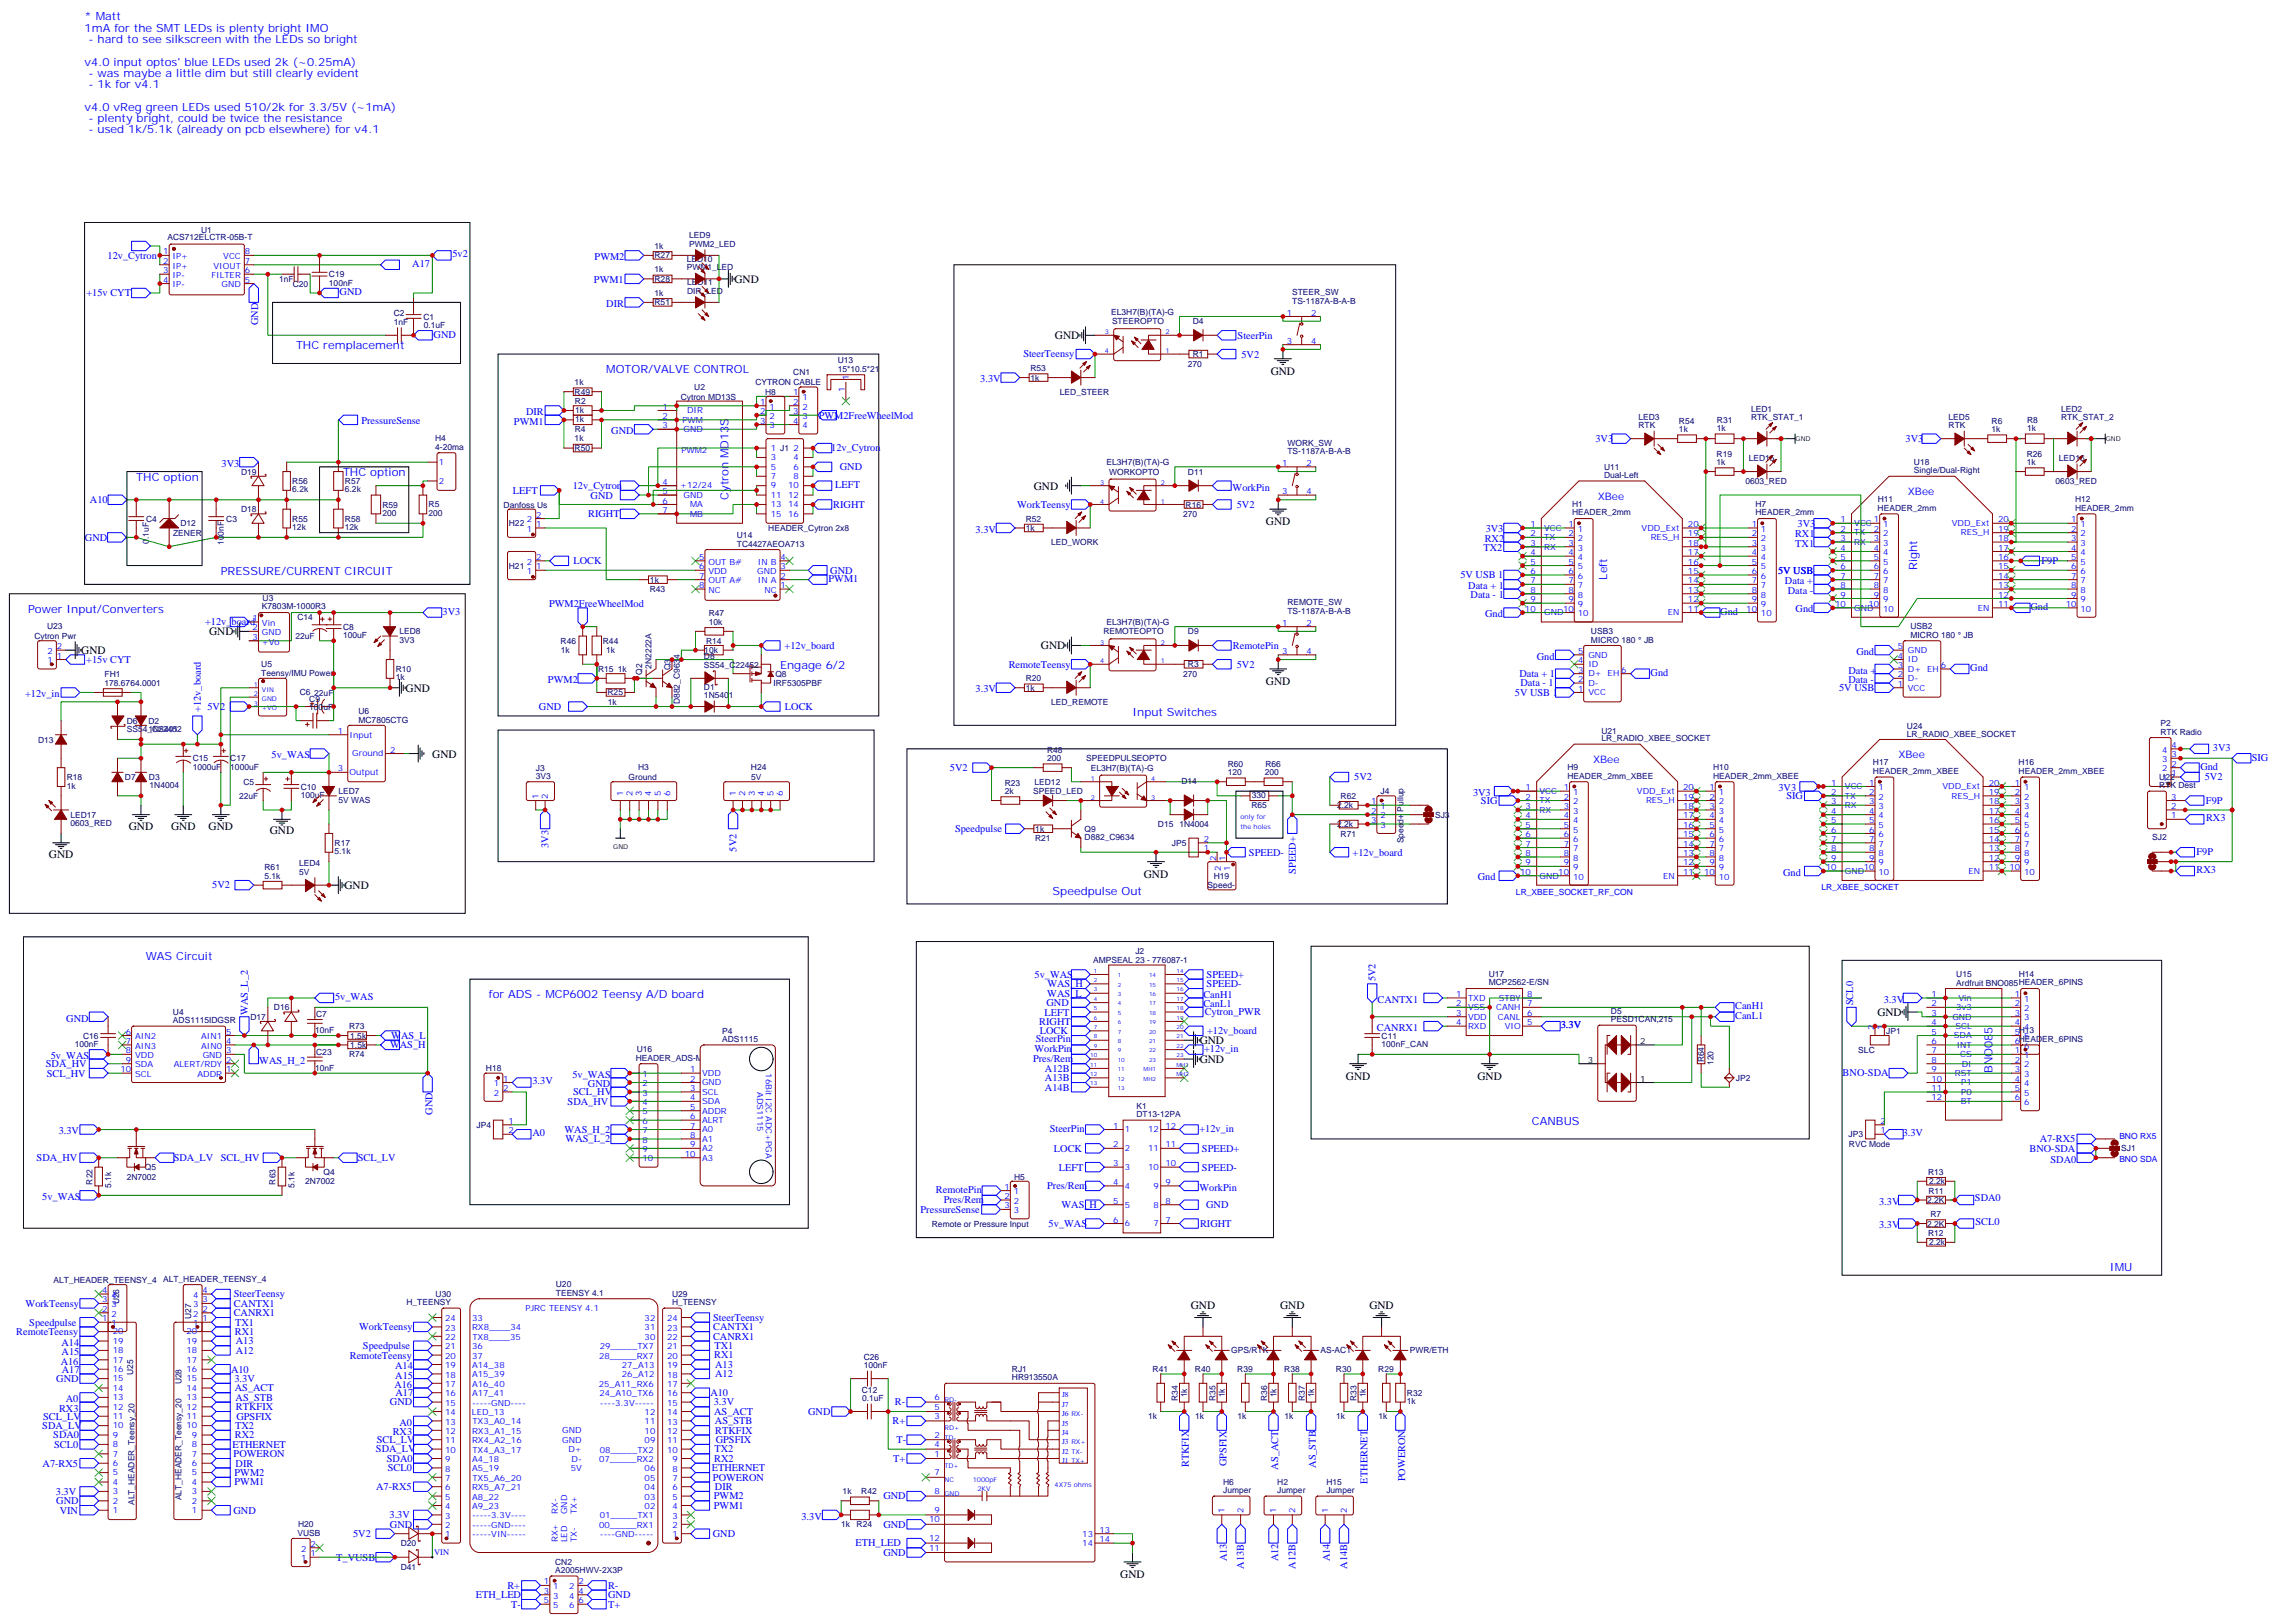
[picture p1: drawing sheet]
<svg xmlns="http://www.w3.org/2000/svg" width="855mm" height="609mm" viewBox="0 0 855 609" stroke-linecap="round" stroke-linejoin="round" font-family="sans-serif">
<defs><g id="words">
<g font-size="4.2" fill="#00f">
<text x="31.7" y="7.7">* Matt</text>
<text x="31.7" y="11.9">1mA for the SMT LEDs is plenty bright IMO</text>
<text x="33.2" y="16.1">- hard to see silkscreen with the LEDs so bright</text>
<text x="31.7" y="24.6">v4.0 input optos' blue LEDs used 2k (~0.25mA)</text>
<text x="33.2" y="28.8">- was maybe a little dim but still clearly evident</text>
<text x="33.2" y="33.1">- 1k for v4.1</text>
<text x="31.7" y="41.5">v4.0 vReg green LEDs used 510/2k for 3.3/5V (~1mA)</text>
<text x="33.2" y="45.8">- plenty bright, could be twice the resistance</text>
<text x="33.2" y="50">- used 1k/5.1k (already on pcb elsewhere) for v4.1</text>
<text x="111.1" y="131.1">THC remplacement</text>
<text x="227.5" y="139.9">MOTOR/VALVE CONTROL</text>
<text x="128.8" y="178.8">THC option</text>
<text x="51.2" y="180.5">THC option</text>
<text x="273.4" y="187.6" transform="rotate(-90 273.4 187.6)">Cytron MD13S</text>
<text x="82.9" y="215.8">PRESSURE/CURRENT CIRCUIT</text>
<text x="719.7" y="214" transform="rotate(-90 719.7 214)">Right</text>
<text x="603.2" y="217.6" transform="rotate(-90 603.2 217.6)">Left</text>
<text x="10.6" y="229.9">Power Input/Converters</text>
<text x="292.8" y="251.1">Engage 6/2</text>
<text x="425.1" y="268.7">Input Switches</text>
<text x="395.1" y="335.7">Speedpulse Out</text>
<text x="54.7" y="360.4">WAS Circuit</text>
<text x="183.4" y="374.5">for ADS - MCP6002 Teensy A/D board</text>
<text x="747.9" y="402.8" transform="rotate(-90 747.9 402.8)">BNO085</text>
<text x="575" y="422.2">CANBUS</text>
<text x="792" y="476.8">IMU</text>
</g>
<g font-size="4.2">
<text x="275.7" y="106.1">GND</text>
<text x="396" y="127.2">GND</text>
<text x="477" y="140.7">GND</text>
<text x="388.1" y="184">GND</text>
<text x="475.2" y="197.2">GND</text>
<text x="78.5" y="238.3">GND</text>
<text x="30.5" y="245.4">GND</text>
<text x="390.7" y="243.7">GND</text>
<text x="475.2" y="257.1">GND</text>
<text x="152.2" y="259.5">GND</text>
<text x="162.3" y="284.6">GND</text>
<text x="48.3" y="311.4">GND</text>
<text x="64.2" y="311.4">GND</text>
<text x="78.3" y="311.4">GND</text>
<text x="101.2" y="313.2">GND</text>
<text x="18.3" y="322">GND</text>
<text x="429.3" y="329.5">GND</text>
<text x="129.3" y="333.6">GND</text>
<text x="704.7" y="381.2">GND</text>
<text x="450.3" y="391.8">GND</text>
<text x="450.3" y="398.9">GND</text>
<text x="505.2" y="405.2">GND</text>
<text x="554.6" y="405.2">GND</text>
<text x="447" y="491.2">GND</text>
<text x="480.5" y="491.2">GND</text>
<text x="514" y="491.2">GND</text>
<text x="420.5" y="592.3">GND</text>
</g>
<g font-size="3.9" fill="#00f">
<text x="40.4" y="97.1">12v_Cytron</text>
<text x="154.7" y="100.1">A17</text>
<text x="169.8" y="96.5">5v2</text>
<text x="223.2" y="97.7">PWM2</text>
<text x="222.9" y="106.4">PWM1</text>
<text x="32.5" y="111.2">+15v CYT</text>
<text x="127.5" y="110.8">GND</text>
<text x="227.6" y="115.3">DIR</text>
<text x="96.9" y="122.1" transform="rotate(-90 96.9 122.1)">GND</text>
<text x="162.7" y="126.7">GND</text>
<text x="464.6" y="127.1">SteerPin</text>
<text x="384.1" y="134.1">SteerTeensy</text>
<text x="466" y="134.2">5V2</text>
<text x="368" y="143.5">3.3V</text>
<text x="197.4" y="155.8">DIR</text>
<text x="135.6" y="159">PressureSense</text>
<text x="192.9" y="159.3">PWM1</text>
<text x="307.3" y="157.1">PWM2FreeWheelMod</text>
<text x="229.5" y="163">GND</text>
<text x="598.9" y="165.9">3V3</text>
<text x="715.3" y="165.9">3V3</text>
<text x="312" y="169.4">12v_Cytron</text>
<text x="83.2" y="175.2">3V3</text>
<text x="315.2" y="176.4">GND</text>
<text x="192.6" y="185.5">LEFT</text>
<text x="215" y="183.5">12v_Cytron</text>
<text x="313.5" y="183.3">LEFT</text>
<text x="462.7" y="184.1">WorkPin</text>
<text x="716.1" y="185.8">XBee</text>
<text x="33.7" y="188.8">A10</text>
<text x="221.7" y="187.1">GND</text>
<text x="312.8" y="190.5">RIGHT</text>
<text x="381.8" y="190.6">WorkTeensy</text>
<text x="464.2" y="190.6">5V2</text>
<text x="599.7" y="187.6">XBee</text>
<text x="220.8" y="194.2">RIGHT</text>
<text x="674.7" y="197.6">3V3</text>
<text x="31.9" y="203">GND</text>
<text x="366.2" y="199.9">3.3V</text>
<text x="557.3" y="203.4">RX2</text>
<text x="557.7" y="199.9">3V3</text>
<text x="673.8" y="201.7">RX1</text>
<text x="556.8" y="206.9">TX2</text>
<text x="673.9" y="205.2">TX1</text>
<text x="215.3" y="211.8">LOCK</text>
<text x="311.7" y="215.3">GND</text>
<text x="667.4" y="215.3">5V USB</text>
<text x="766.3" y="211.7">F9P</text>
<text x="311" y="218.3">PWM1</text>
<text x="548.1" y="217">5V USB 1</text>
<text x="551.1" y="221.1">Data + 1</text>
<text x="670" y="219.3">Data +</text>
<text x="206.1" y="227.7">PWM2FreeWheelMod</text>
<text x="552" y="224.6">Data - 1</text>
<text x="671.1" y="222.8">Data -</text>
<text x="166.1" y="230.7">3V3</text>
<text x="557.4" y="231.6">Gnd</text>
<text x="645.7" y="230.7">Gnd</text>
<text x="674" y="229.8">Gnd</text>
<text x="762.2" y="228.9">Gnd</text>
<text x="77" y="234.7">+12v_board</text>
<text x="294.5" y="243.5">+12v_board</text>
<text x="462.8" y="243.5">RemotePin</text>
<text x="696.8" y="245.8">Gnd</text>
<text x="32.4" y="248.9">+15v CYT</text>
<text x="378.6" y="250.6">RemoteTeensy</text>
<text x="464.2" y="250.6">5V2</text>
<text x="576.8" y="247.6">Gnd</text>
<text x="739.5" y="251.8">Gnd</text>
<text x="205.7" y="256.4">PWM2</text>
<text x="570.3" y="254.1">Data + 1</text>
<text x="570.7" y="257.6">Data - 1</text>
<text x="619.6" y="253.7">Gnd</text>
<text x="693.8" y="252.9">Data +</text>
<text x="693.8" y="256.4">Data -</text>
<text x="9.4" y="261.7">+12v_in</text>
<text x="366.2" y="259.9">3.3V</text>
<text x="568.6" y="261.2">5V USB 1</text>
<text x="690.3" y="259.4">5V USB</text>
<text x="75.3" y="267.2" transform="rotate(-90 75.3 267.2)">+12v_board</text>
<text x="77.9" y="266.4">5V2</text>
<text x="202.3" y="266.5">GND</text>
<text x="294.6" y="266.4">LOCK</text>
<text x="830.6" y="281.8">3V3</text>
<text x="102" y="284.6">5v_WAS</text>
<text x="598" y="286.3">XBee</text>
<text x="712.6" y="284.6">XBee</text>
<text x="845.2" y="285.8">SIG</text>
<text x="356.6" y="289.3">5V2</text>
<text x="508.3" y="292.9">5V2</text>
<text x="825.9" y="289">Gnd</text>
<text x="827.6" y="292.9">5V2</text>
<text x="552.9" y="298.6">3V3</text>
<text x="667.6" y="296.9">3V3</text>
<text x="670.5" y="300">SIG</text>
<text x="555.9" y="301.7">SIG</text>
<text x="828" y="301.6">F9P</text>
<text x="828.1" y="308.3">RX3</text>
<text x="358.5" y="312.3">Speedpulse</text>
<text x="205.8" y="318.2" transform="rotate(-90 205.8 318.2)">3V3</text>
<text x="276.4" y="319.6" transform="rotate(-90 276.4 319.6)">5V2</text>
<text x="468.8" y="321.2">SPEED-</text>
<text x="507.7" y="321.1">+12v_board</text>
<text x="824.5" y="321">F9P</text>
<text x="486.4" y="328" transform="rotate(-90 486.4 328)">SPEED+</text>
<text x="669.3" y="328.6">Gnd</text>
<text x="824.5" y="327.7">RX3</text>
<text x="79.6" y="333.4">5V2</text>
<text x="554.7" y="330.4">Gnd</text>
<text x="388.3" y="367">5v_WAS</text>
<text x="393.1" y="370.5">WAS_H</text>
<text x="452.9" y="370.4">SPEED-</text>
<text x="452.9" y="367">SPEED+</text>
<text x="516.3" y="368.3" transform="rotate(-90 516.3 368.3)">5V2</text>
<text x="125.8" y="375.3">5v_WAS</text>
<text x="392.8" y="377.5">GND</text>
<text x="393.1" y="374">WAS_L</text>
<text x="451.7" y="374.6">CanH1</text>
<text x="517" y="376.3">CANTX1</text>
<text x="695.6" y="377.3" transform="rotate(-90 695.6 377.3)">SCL0</text>
<text x="707.1" y="376.3">3.3V</text>
<text x="24.9" y="383.4">GND</text>
<text x="93" y="380.9" transform="rotate(-90 93 380.9)">WAS_L_2</text>
<text x="392.1" y="381.2">LEFT</text>
<text x="451.7" y="378.1">CanL1</text>
<text x="452.2" y="381.1">Cytron_PWR</text>
<text x="651.3" y="378.8">CanH1</text>
<text x="651.3" y="382.3">CanL1</text>
<text x="146.9" y="389.9">WAS_L</text>
<text x="390.1" y="384.7">RIGHT</text>
<text x="390.3" y="388.1">LOCK</text>
<text x="453.1" y="388.2">+12v_board</text>
<text x="516.8" y="386.9">CANRX1</text>
<text x="585.9" y="385.7">3.3V</text>
<text x="146.4" y="393.4">WAS_H</text>
<text x="388.3" y="394.7">WorkPin</text>
<text x="388.8" y="391.1">SteerPin</text>
<text x="452" y="394.7">+12v_in</text>
<text x="17.2" y="400.5">SDA_HV</text>
<text x="19.1" y="397.5">5v_WAS</text>
<text x="97.3" y="399.4">WAS_H_2</text>
<text x="387.8" y="398.7">Pres/Rem</text>
<text x="17.5" y="404.1">SCL_HV</text>
<text x="199.9" y="407">3.3V</text>
<text x="214.8" y="404.5">5v_WAS</text>
<text x="392.2" y="405.8">A13B</text>
<text x="392.2" y="402.3">A12B</text>
<text x="691.7" y="404">BNO-SDA</text>
<text x="215.1" y="411.1">SCL_HV</text>
<text x="220.7" y="408.1">GND</text>
<text x="392.2" y="409.3">A14B</text>
<text x="162.3" y="418.5" transform="rotate(-90 162.3 418.5)">GND</text>
<text x="213.1" y="414.7">SDA_HV</text>
<text x="22" y="425.7">3.3V</text>
<text x="211.9" y="425.2">WAS_H_2</text>
<text x="394" y="424.7">SteerPin</text>
<text x="450.2" y="424.7">+12v_in</text>
<text x="199.9" y="426.4">A0</text>
<text x="212.3" y="428.7">WAS_L_2</text>
<text x="714.2" y="426.5">3.3V</text>
<text x="765.6" y="428.7">A7-RX5</text>
<text x="13.7" y="435.8">SDA_HV</text>
<text x="65.2" y="435.7">SDA_LV</text>
<text x="82.8" y="435.8">SCL_HV</text>
<text x="134.3" y="435.7">SCL_LV</text>
<text x="395.6" y="432.2">LOCK</text>
<text x="451.2" y="432.3">SPEED+</text>
<text x="761.8" y="432.2">BNO-SDA</text>
<text x="769.7" y="436.5">SDA0</text>
<text x="397.4" y="439.4">LEFT</text>
<text x="451.2" y="439.4">SPEED-</text>
<text x="351.3" y="447.7">RemotePin</text>
<text x="393.1" y="446.3">Pres/Rem</text>
<text x="450.2" y="446.9">WorkPin</text>
<text x="15.9" y="450.4">5v_WAS</text>
<text x="345.5" y="455.2">PressureSense</text>
<text x="354.2" y="451.6">Pres/Rem</text>
<text x="398.4" y="453.4">WAS_H</text>
<text x="452.7" y="453.4">GND</text>
<text x="705.3" y="452.2">3.3V</text>
<text x="741.3" y="450.9">SDA0</text>
<text x="393.6" y="460.4">5v_WAS</text>
<text x="450.4" y="460.6">RIGHT</text>
<text x="705.3" y="461">3.3V</text>
<text x="741.5" y="459.7">SCL0</text>
<text x="9.6" y="490.4">WorkTeensy</text>
<text x="87.8" y="486.9">SteerTeensy</text>
<text x="87.8" y="490.4">CANTX1</text>
<text x="11" y="497.5">Speedpulse</text>
<text x="87.7" y="494">CANRX1</text>
<text x="88.3" y="497.5">TX1</text>
<text x="267.7" y="495.7">SteerTeensy</text>
<text x="6.1" y="501.1">RemoteTeensy</text>
<text x="88.2" y="501">RX1</text>
<text x="134.8" y="499.3">WorkTeensy</text>
<text x="267.6" y="502.8">CANRX1</text>
<text x="267.7" y="499.3">CANTX1</text>
<text x="23.1" y="505">A14</text>
<text x="23.1" y="508.7">A15</text>
<text x="88.5" y="508.1">A12</text>
<text x="88.5" y="504.6">A13</text>
<text x="131.3" y="509.9">RemoteTeensy</text>
<text x="136.2" y="506.3">Speedpulse</text>
<text x="268.1" y="509.9">RX1</text>
<text x="268.2" y="506.3">TX1</text>
<text x="22.8" y="512.1">A16</text>
<text x="23.2" y="515.1">A17</text>
<text x="86.7" y="515.2">A10</text>
<text x="148.3" y="513.8">A14</text>
<text x="268.4" y="513.4">A13</text>
<text x="21.1" y="518.7">GND</text>
<text x="88" y="518.7">3.3V</text>
<text x="148" y="520.9">A16</text>
<text x="148.4" y="517.5">A15</text>
<text x="268.4" y="516.9">A12</text>
<text x="24.7" y="526.2">A0</text>
<text x="88.1" y="522.2">AS_ACT</text>
<text x="88.5" y="525.7">AS_STB</text>
<text x="146.4" y="527.5">GND</text>
<text x="148.5" y="524">A17</text>
<text x="266.6" y="524">A10</text>
<text x="267.9" y="527.5">3.3V</text>
<text x="335.9" y="527.5">R-</text>
<text x="16.2" y="532.8">SCL_LV</text>
<text x="22.2" y="529.8">RX3</text>
<text x="88.6" y="529.3">RTKFIX</text>
<text x="88.8" y="532.8">GPSFIX</text>
<text x="268.1" y="531">AS_ACT</text>
<text x="303.4" y="531">GND</text>
<text x="15.9" y="536.3">SDA_LV</text>
<text x="20" y="539.9">SDA0</text>
<text x="88.2" y="539.8">RX2</text>
<text x="88.3" y="536.3">TX2</text>
<text x="147.4" y="538.6">RX3</text>
<text x="150" y="535.1">A0</text>
<text x="268.4" y="534.6">AS_STB</text>
<text x="268.5" y="538.1">RTKFIX</text>
<text x="335" y="534.5">R+</text>
<text x="20.3" y="543.4">SCL0</text>
<text x="87.3" y="543.4">ETHERNET</text>
<text x="141.1" y="545.1">SDA_LV</text>
<text x="141.4" y="541.6">SCL_LV</text>
<text x="268.2" y="545.1">TX2</text>
<text x="268.7" y="541.6">GPSFIX</text>
<text x="336.5" y="541.6">T-</text>
<text x="16" y="550.4">A7-RX5</text>
<text x="87.7" y="546.9">POWERON</text>
<text x="88.4" y="550.4">DIR</text>
<text x="145.2" y="548.7">SDA0</text>
<text x="268.1" y="548.7">RX2</text>
<text x="335.3" y="548.7">T+</text>
<text x="446.3" y="550.7" transform="rotate(-90 446.3 550.7)">RTKFIX</text>
<text x="460.4" y="550.3" transform="rotate(-90 460.4 550.3)">GPSFIX</text>
<text x="479.8" y="551.6" transform="rotate(-90 479.8 551.6)">AS_ACT</text>
<text x="493.9" y="550.9" transform="rotate(-90 493.9 550.9)">AS_STB</text>
<text x="88" y="554">PWM2</text>
<text x="88" y="557.5">PWM1</text>
<text x="145.5" y="552.2">SCL0</text>
<text x="267.2" y="552.2">ETHERNET</text>
<text x="267.6" y="555.7">POWERON</text>
<text x="513.3" y="556.8" transform="rotate(-90 513.3 556.8)">ETHERNET</text>
<text x="527.4" y="556" transform="rotate(-90 527.4 556)">POWERON</text>
<text x="21" y="561">3.3V</text>
<text x="141.2" y="559.2">A7-RX5</text>
<text x="268" y="562.8">PWM2</text>
<text x="268.4" y="559.3">DIR</text>
<text x="331.6" y="562.8">GND</text>
<text x="21.1" y="564.6">GND</text>
<text x="22.4" y="568.1">VIN</text>
<text x="87.6" y="568.1">GND</text>
<text x="146.2" y="569.8">3.3V</text>
<text x="268" y="566.3">PWM1</text>
<text x="146.4" y="573.4">GND</text>
<text x="300.8" y="570.3">3.3V</text>
<text x="331.6" y="573.4">GND</text>
<text x="132.6" y="576.9">5V2</text>
<text x="267.6" y="576.9">GND</text>
<text x="321.1" y="580.4">ETH_LED</text>
<text x="126.2" y="585.7">T_VUSB</text>
<text x="331.6" y="584">GND</text>
<text x="460.5" y="586" transform="rotate(-90 460.5 586)">A13</text>
<text x="479.7" y="586" transform="rotate(-90 479.7 586)">A12</text>
<text x="499.1" y="586" transform="rotate(-90 499.1 586)">A14</text>
<text x="466.9" y="588.9" transform="rotate(-90 466.9 588.9)">A13B</text>
<text x="486.3" y="588.9" transform="rotate(-90 486.3 588.9)">A12B</text>
<text x="505.7" y="588.9" transform="rotate(-90 505.7 588.9)">A14B</text>
<text x="178.6" y="599.8">ETH_LED</text>
<text x="190.5" y="596.3">R+</text>
<text x="228.2" y="596.3">R-</text>
<text x="228.2" y="599.8">GND</text>
<text x="191.9" y="603.3">T-</text>
<text x="228.2" y="603.4">T+</text>
</g>
<g font-size="3.2" fill="#000080">
<text x="62.9" y="89.9">ACS712ELCTR-05B-T</text>
<text x="75.5" y="87.4">U1</text>
<text x="258.7" y="89.5">LED9</text>
<text x="245.7" y="93.4">1k</text>
<text x="258.7" y="92.7">PWM2_LED</text>
<text x="245.7" y="97">R27</text>
<text x="257.8" y="101.5">PWM1_LED</text>
<text x="257.8" y="98.3">LED10</text>
<text x="104.8" y="105.8">1nF</text>
<text x="109.9" y="107.5">C20</text>
<text x="123.5" y="107.3">100nF</text>
<text x="123.5" y="104">C19</text>
<text x="245.7" y="102.2">1k</text>
<text x="245.7" y="105.8">R28</text>
<text x="257.9" y="107.1">LED11</text>
<text x="245.7" y="111">1k</text>
<text x="257.9" y="110.3">DIR_LED</text>
<text x="485" y="110.8">STEER_SW</text>
<text x="147.8" y="118.8">C2</text>
<text x="158.9" y="119.9">C1</text>
<text x="245.7" y="114.6">R51</text>
<text x="417.1" y="118.2">EL3H7(B)(TA)-G</text>
<text x="485" y="114">TS-1187A-B-A-B</text>
<text x="147.8" y="122">1nF</text>
<text x="159" y="123.1">0.1uF</text>
<text x="417.4" y="121.7">STEEROPTO</text>
<text x="447.7" y="121.7">D4</text>
<text x="314.5" y="136.4">U13</text>
<text x="445.8" y="137.6">270</text>
<text x="447.7" y="134">R1</text>
<text x="297.8" y="140.8">CN1</text>
<text x="314.5" y="139.6">15*10.5*21</text>
<text x="386.8" y="139.4">R53</text>
<text x="386.8" y="142.9">1k</text>
<text x="215.7" y="144.5">1k</text>
<text x="215.7" y="148.1">R49</text>
<text x="260.6" y="146.5">U2</text>
<text x="283.5" y="144.6">CYTRON CABLE</text>
<text x="287.2" y="148.1">H8</text>
<text x="397.8" y="148.1">LED_STEER</text>
<text x="215.8" y="151.7">R2</text>
<text x="215.9" y="154.8">1k</text>
<text x="255.5" y="150">Cytron MD13S</text>
<text x="657.3" y="154.5">LED1</text>
<text x="773.7" y="154.5">LED2</text>
<text x="215.9" y="158.4">1k</text>
<text x="615" y="160.8">RTK</text>
<text x="615" y="157.6">LED3</text>
<text x="630.2" y="159">R54</text>
<text x="644.5" y="161.8">1k</text>
<text x="644.5" y="158.6">R31</text>
<text x="657.3" y="157.6">RTK_STAT_1</text>
<text x="731.4" y="160.8">RTK</text>
<text x="731.4" y="157.6">LED5</text>
<text x="747.5" y="159">R6</text>
<text x="760.9" y="161.8">1k</text>
<text x="760.9" y="158.6">R8</text>
<text x="773.7" y="157.6">RTK_STAT_2</text>
<text x="163.4" y="165.7">H4</text>
<text x="215.7" y="165.7">1k</text>
<text x="215.7" y="162.2">R4</text>
<text x="483.3" y="167.3">WORK_SW</text>
<text x="630.2" y="162.2">1k</text>
<text x="747.5" y="162.2">1k</text>
<text x="163.4" y="168.9">4-20ma</text>
<text x="215.7" y="169.3">R50</text>
<text x="483.3" y="170.5">TS-1187A-B-A-B</text>
<text x="644.3" y="171.3">R19</text>
<text x="656.4" y="172.8">LED15</text>
<text x="760.7" y="171.3">R26</text>
<text x="772.8" y="172.8">LED16</text>
<text x="90.5" y="178.1">D19</text>
<text x="415.4" y="174.6">EL3H7(B)(TA)-G</text>
<text x="416.3" y="178.1">WORKOPTO</text>
<text x="445.9" y="178.1">D11</text>
<text x="602.1" y="179.5">Dual-Left</text>
<text x="602.1" y="176.3">U11</text>
<text x="644.3" y="174.5">1k</text>
<text x="718.4" y="177.7">Single/Dual-Right</text>
<text x="718.4" y="174.5">U18</text>
<text x="760.7" y="174.5">1k</text>
<text x="109.7" y="184.8">6.2k</text>
<text x="109.7" y="181.7">R56</text>
<text x="129.5" y="184.8">6.2k</text>
<text x="129.5" y="181.6">R57</text>
<text x="655.2" y="181.7">0603_RED</text>
<text x="771.6" y="181.7">0603_RED</text>
<text x="143.6" y="190.5">R59</text>
<text x="160.9" y="190.5">R5</text>
<text x="189.1" y="190.5">Danfoss Us</text>
<text x="445" y="190.5">R16</text>
<text x="590.1" y="190.2">H1</text>
<text x="658.9" y="190.2">H7</text>
<text x="704.8" y="191.7">HEADER_2mm</text>
<text x="704.8" y="188.5">H11</text>
<text x="778.9" y="191.7">HEADER_2mm</text>
<text x="778.9" y="188.5">H12</text>
<text x="54.8" y="195.8">C4</text>
<text x="67.7" y="197.6">D12</text>
<text x="84.9" y="195.8">C3</text>
<text x="90.5" y="192.2">D18</text>
<text x="109.7" y="195.8">R55</text>
<text x="129.5" y="195.7">R58</text>
<text x="143.6" y="193.7">200</text>
<text x="160.9" y="193.6">200</text>
<text x="191" y="197.5">H22</text>
<text x="385" y="195.8">R52</text>
<text x="444.1" y="194">270</text>
<text x="590.1" y="193.5">HEADER_2mm</text>
<text x="658.9" y="193.5">HEADER_2mm</text>
<text x="65" y="201.1">ZENER</text>
<text x="109.7" y="198.9">12k</text>
<text x="129.5" y="199">12k</text>
<text x="276.6" y="202.1">U14</text>
<text x="288.4" y="199.3">HEADER_Cytron 2x8</text>
<text x="385.1" y="199.3">1k</text>
<text x="55.8" y="204.1" transform="rotate(-90 55.8 204.1)">0.1uF</text>
<text x="84" y="204.6" transform="rotate(-90 84 204.6)">100nF</text>
<text x="276.6" y="205.2">TC4427AEOA713</text>
<text x="394.5" y="204.6">LED_WORK</text>
<text x="191" y="213.4">H21</text>
<text x="244" y="218.7">1k</text>
<text x="98.6" y="225.5">U3</text>
<text x="243.9" y="222.2">R43</text>
<text x="483.3" y="227.2">REMOTE_SW</text>
<text x="98.3" y="228.7">K7803M-1000R3</text>
<text x="111.6" y="232.8">C14</text>
<text x="266" y="231.3">R47</text>
<text x="483.3" y="230.4">TS-1187A-B-A-B</text>
<text x="12.9" y="239.9">Cytron Pwr</text>
<text x="17.7" y="236.3">U23</text>
<text x="110.9" y="239.9">22uF</text>
<text x="128.8" y="239.5">100uF</text>
<text x="128.8" y="236.3">C8</text>
<text x="149.9" y="238.1">LED8</text>
<text x="266" y="234.5">10k</text>
<text x="414.2" y="238.1">REMOTEOPTO</text>
<text x="415.4" y="234.6">EL3H7(B)(TA)-G</text>
<text x="445.9" y="238.1">D9</text>
<text x="597.2" y="238">USB3</text>
<text x="717.1" y="239.4">MICRO 180</text>
<text x="717.1" y="236.2">USB2</text>
<text x="737.1" y="239.4">JB</text>
<text x="149.9" y="241.3">3V3</text>
<text x="210.4" y="241.6">R46</text>
<text x="210.5" y="245.1">1k</text>
<text x="226.3" y="241.6">R44</text>
<text x="227.5" y="245.2">1k</text>
<text x="264.4" y="245.2">10k</text>
<text x="265" y="241.6">R14</text>
<text x="597.2" y="241.2">MICRO 180</text>
<text x="617.1" y="241.2">JB</text>
<text x="98.1" y="250.3">U5</text>
<text x="244.6" y="250.9" transform="rotate(-90 244.6 250.9)">2N2222A</text>
<text x="251.6" y="251.5" transform="rotate(-90 251.6 251.5)">Q3</text>
<text x="264.2" y="250.7">SS54_C22452</text>
<text x="264.2" y="247.5">D8</text>
<text x="445.9" y="250.5">R3</text>
<text x="39.2" y="257.4">178.6764.0001</text>
<text x="39.2" y="254.3">FH1</text>
<text x="98.1" y="253.5">Teensy/IMU Power</text>
<text x="148.5" y="255.4">1k</text>
<text x="148.5" y="252.2">R10</text>
<text x="224.5" y="252.2">R15</text>
<text x="231.9" y="252.2">1k</text>
<text x="241" y="253.3" transform="rotate(-90 241 253.3)">Q2</text>
<text x="290.3" y="257.5">IRF5305PBF</text>
<text x="291" y="254.2">Q8</text>
<text x="385" y="255.8">R20</text>
<text x="444" y="254">270</text>
<text x="112.5" y="261">C6</text>
<text x="116.1" y="263.4">C9</text>
<text x="118" y="261">22uF</text>
<text x="228" y="261">R25</text>
<text x="264.2" y="262">1N5401</text>
<text x="264.2" y="258.9">D1</text>
<text x="385.1" y="259.3">1k</text>
<text x="116.1" y="266.6">100uF</text>
<text x="134.6" y="268">U6</text>
<text x="228.1" y="264.5">1k</text>
<text x="255.2" y="264.3" transform="rotate(-90 255.2 264.3)">D882_C9634</text>
<text x="394.5" y="264.5">LED_REMOTE</text>
<text x="47.6" y="274.8">SS54_C22452</text>
<text x="47.6" y="271.6">D6</text>
<text x="55.7" y="274.8">1N5401</text>
<text x="55.7" y="271.6">D2</text>
<text x="134.6" y="271.2">MC7805CTG</text>
<text x="601.1" y="275.3">U21</text>
<text x="715.8" y="273.5">U24</text>
<text x="811" y="275.8">RTK Radio</text>
<text x="811" y="272.6">P2</text>
<text x="14.3" y="278.7">D13</text>
<text x="601.1" y="278.2">LR_RADIO_XBEE_SOCKET</text>
<text x="715.8" y="276.5">LR_RADIO_XBEE_SOCKET</text>
<text x="72.3" y="285.7">C15</text>
<text x="86.4" y="285.7">C17</text>
<text x="393" y="285.6">200</text>
<text x="393" y="282.5">R48</text>
<text x="407.7" y="285.7">SPEEDPULSEOPTO</text>
<text x="460.9" y="287.8">R60</text>
<text x="475" y="287.7">R66</text>
<text x="703" y="287.3">H17</text>
<text x="757.7" y="287.3">H16</text>
<text x="25" y="292.8">R18</text>
<text x="46.9" y="292.8">D7</text>
<text x="55.9" y="292.9">D3</text>
<text x="72.3" y="288.9">1000uF</text>
<text x="86.4" y="288.9">1000uF</text>
<text x="201.1" y="292.3">3V3</text>
<text x="201.1" y="289.2">J3</text>
<text x="236" y="292.8">Ground</text>
<text x="239.6" y="289.2">H3</text>
<text x="281.9" y="289.2">H24</text>
<text x="282" y="292.8">5V</text>
<text x="409.4" y="289.3">EL3H7(B)(TA)-G</text>
<text x="460.9" y="290.9">120</text>
<text x="474.7" y="290.9">200</text>
<text x="588.4" y="292.2">HEADER_2mm_XBEE</text>
<text x="588.4" y="289">H9</text>
<text x="643.1" y="292.2">HEADER_2mm_XBEE</text>
<text x="643.1" y="289">H10</text>
<text x="703" y="290.5">HEADER_2mm_XBEE</text>
<text x="757.7" y="290.5">HEADER_2mm_XBEE</text>
<text x="810.5" y="292.7">U22</text>
<text x="25" y="295.9">1k</text>
<text x="56.2" y="295.9">1N4004</text>
<text x="89.7" y="299.8">22uF</text>
<text x="91.4" y="294.5">C5</text>
<text x="112.9" y="299.5">100uF</text>
<text x="112.9" y="296.3">C10</text>
<text x="127" y="298.1">LED7</text>
<text x="377.1" y="298">2k</text>
<text x="377.1" y="294.8">R23</text>
<text x="387.8" y="298.1">SPEED_LED</text>
<text x="388.3" y="294.6">LED12</text>
<text x="443.5" y="294.1">D14</text>
<text x="469.9" y="299.5">330</text>
<text x="503.2" y="299.8">R62</text>
<text x="518.2" y="298.1">J4</text>
<text x="810.5" y="295.9">RTK Dest</text>
<text x="127" y="301.3">5V WAS</text>
<text x="469.7" y="303.3">R65</text>
<text x="501.9" y="303.4">2.2k</text>
<text x="26.5" y="310.1">0603_RED</text>
<text x="26.5" y="306.9">LED17</text>
<text x="434.6" y="310.4">D15</text>
<text x="442.7" y="310.4">1N4004</text>
<text x="501.9" y="310.4">2.2k</text>
<text x="538.7" y="306.9">SJ3</text>
<text x="125.6" y="317.5">R17</text>
<text x="388.6" y="315.7">R21</text>
<text x="388.6" y="312.2">1k</text>
<text x="407.1" y="315.4">D882_C9634</text>
<text x="407.1" y="312.2">Q9</text>
<text x="439.9" y="317.5">JP5</text>
<text x="503.2" y="314">R71</text>
<text x="526.8" y="316.5" transform="rotate(-90 526.8 316.5)">Speed+ Pullup</text>
<text x="807.9" y="315.2">SJ2</text>
<text x="125.6" y="320.7">5.1k</text>
<text x="99.3" y="329.7">5.1k</text>
<text x="99.3" y="326.6">R61</text>
<text x="112.3" y="328.3">5V</text>
<text x="112.3" y="325.1">LED4</text>
<text x="455.6" y="329.8">H19</text>
<text x="453.3" y="333.4">Speed-</text>
<text x="426.2" y="358.2">J2</text>
<text x="410.3" y="361.6">AMPSEAL 23 - 776087-1</text>
<text x="558.8" y="369.8">MCP2562-E/SN</text>
<text x="558.8" y="366.6">U17</text>
<text x="734.3" y="370">Ardfruit BNO085HEADER_6PINS</text>
<text x="734.3" y="366.7">U15</text>
<text x="757.8" y="366.6">H14</text>
<text x="64.9" y="380.8">U4</text>
<text x="94" y="382.7">D17</text>
<text x="102.8" y="379.2">D16</text>
<text x="118.7" y="381.7">C7</text>
<text x="604.7" y="383.7">PESD1CAN,215</text>
<text x="604.7" y="380.6">D5</text>
<text x="31.2" y="389.8">C16</text>
<text x="64.9" y="384.1">ADS1115IDGSR</text>
<text x="118.3" y="387.7">10nF</text>
<text x="131" y="386.3">R73</text>
<text x="131.5" y="389.8">1.5k</text>
<text x="271" y="388.1">P4</text>
<text x="518.6" y="389.8">C11</text>
<text x="708" y="388">JP1</text>
<text x="28" y="393">100nF</text>
<text x="131.5" y="393.4">1.5k</text>
<text x="239" y="395">U16</text>
<text x="271" y="391.1">ADS1115</text>
<text x="518.6" y="393">100nF_CAN</text>
<text x="697.5" y="395.1">SLC</text>
<text x="757.8" y="390.9">HEADER_6PINS</text>
<text x="118.3" y="401.8">10nF</text>
<text x="118.7" y="396.1">C23</text>
<text x="131" y="396.9">R74</text>
<text x="238.7" y="398.2">HEADER_ADS-MCP6002</text>
<text x="639.7" y="398.7" transform="rotate(-90 639.7 398.7)">R64</text>
<text x="643.2" y="399.7" transform="rotate(-90 643.2 399.7)">120</text>
<text x="182.4" y="402.1">H18</text>
<text x="651.6" y="405.7">JP2</text>
<text x="426.6" y="419.3">DT13-12PA</text>
<text x="426.6" y="416.2">K1</text>
<text x="178.8" y="423.5">JP4</text>
<text x="693.9" y="426.8">JP3</text>
<text x="694" y="430.4">RVC Mode</text>
<text x="796.2" y="432.1">SJ1</text>
<text x="47.6" y="442.8">2N7002</text>
<text x="54.4" y="439.2">Q5</text>
<text x="121.4" y="441">Q4</text>
<text x="380.7" y="442.7">H5</text>
<text x="723.7" y="441">R13</text>
<text x="34.7" y="444.6" transform="rotate(-90 34.7 444.6)">R22</text>
<text x="41.7" y="445.9" transform="rotate(-90 41.7 445.9)">5.1k</text>
<text x="103.5" y="444.6" transform="rotate(-90 103.5 444.6)">R63</text>
<text x="110.5" y="445.9" transform="rotate(-90 110.5 445.9)">5.1k</text>
<text x="114.6" y="444.5">2N7002</text>
<text x="723.8" y="448">R11</text>
<text x="724.1" y="444.5">2.2k</text>
<text x="723.3" y="451.5">2.2K</text>
<text x="349.8" y="460.4">Remote or Pressure Input</text>
<text x="723.3" y="460.3">2.2K</text>
<text x="724.6" y="456.8">R7</text>
<text x="723.7" y="463.9">R12</text>
<text x="724.1" y="467.4">2.2k</text>
<text x="20.1" y="481.5">ALT_HEADER_TEENSY_4</text>
<text x="61.2" y="481.2">ALT_HEADER_TEENSY_4</text>
<text x="208.6" y="483.2">U20</text>
<text x="44.7" y="489.5" transform="rotate(-90 44.7 489.5)">U26</text>
<text x="152.6" y="489.9">H_TEENSY</text>
<text x="163.5" y="486.7">U30</text>
<text x="208.6" y="486.4">TEENSY 4.1</text>
<text x="252.2" y="489.9">H_TEENSY</text>
<text x="252.2" y="486.7">U29</text>
<text x="71.7" y="494.9" transform="rotate(-90 71.7 494.9)">U27</text>
<text x="462.1" y="507.9">GPS/RTK</text>
<text x="495.7" y="507.9">AS-ACT</text>
<text x="529.2" y="507.9">PWR/ETH</text>
<text x="50" y="516" transform="rotate(-90 50 516)">U25</text>
<text x="324.2" y="510.3">C26</text>
<text x="324.2" y="513.5">100nF</text>
<text x="379.8" y="514.9">RJ1</text>
<text x="432.7" y="515">R41</text>
<text x="448.5" y="515">R40</text>
<text x="464.4" y="515">R39</text>
<text x="482" y="515">R38</text>
<text x="501.5" y="515">R30</text>
<text x="517.3" y="515">R29</text>
<text x="68.2" y="519.6" transform="rotate(-90 68.2 519.6)">U28</text>
<text x="379.8" y="518.1">HR913550A</text>
<text x="323.5" y="522.8">C12</text>
<text x="323.6" y="525.9">0.1uF</text>
<text x="442.1" y="525.7" transform="rotate(-90 442.1 525.7)">R34</text>
<text x="445.6" y="524.5" transform="rotate(-90 445.6 524.5)">1k</text>
<text x="456.2" y="525.7" transform="rotate(-90 456.2 525.7)">R35</text>
<text x="459.8" y="524.5" transform="rotate(-90 459.8 524.5)">1k</text>
<text x="475.6" y="525.7" transform="rotate(-90 475.6 525.7)">R36</text>
<text x="479.1" y="524.5" transform="rotate(-90 479.1 524.5)">1k</text>
<text x="489.7" y="525.7" transform="rotate(-90 489.7 525.7)">R37</text>
<text x="493.3" y="524.5" transform="rotate(-90 493.3 524.5)">1k</text>
<text x="509.1" y="525.7" transform="rotate(-90 509.1 525.7)">R33</text>
<text x="512.7" y="524.5" transform="rotate(-90 512.7 524.5)">1k</text>
<text x="528.1" y="527.1">1k</text>
<text x="528.1" y="523.8">R32</text>
<text x="430.9" y="532.7">1k</text>
<text x="448.6" y="532.7">1k</text>
<text x="464.5" y="532.7">1k</text>
<text x="482.1" y="532.7">1k</text>
<text x="501.5" y="532.7">1k</text>
<text x="517.4" y="532.7">1k</text>
<text x="459.1" y="557.3">H6</text>
<text x="479.4" y="557.3">H2</text>
<text x="497.9" y="557.3">H15</text>
<text x="68.2" y="563.1" transform="rotate(-90 68.2 563.1)">ALT_HEADER_Teensy_20</text>
<text x="316.3" y="560.9">1k</text>
<text x="323.3" y="560.9">R42</text>
<text x="459.1" y="560.5">Jumper</text>
<text x="479.4" y="560.5">Jumper</text>
<text x="497.9" y="560.5">Jumper</text>
<text x="50.5" y="564.9" transform="rotate(-90 50.5 564.9)">ALT_HEADER_Teensy_20</text>
<text x="111.9" y="573.1">H20</text>
<text x="315.7" y="573.2">1k</text>
<text x="321.5" y="573.2">R24</text>
<text x="111.6" y="576.3">VUSB</text>
<text x="150.4" y="580.3">D20</text>
<text x="208.4" y="587.3">CN2</text>
<text x="150.4" y="589.1">D41</text>
<text x="208.4" y="590.4">A2005HWV-2X3P</text>
</g>
<g font-size="3.2" fill="#00f">
<text x="61.3" y="95.5">1</text>
<text x="91.9" y="95.5">8</text>
<text x="61.3" y="99">2</text>
<text x="64.8" y="97.3">IP+</text>
<text x="64.8" y="100.8">IP+</text>
<text x="80.1" y="100.8">VIOUT</text>
<text x="83.8" y="97.3">VCC</text>
<text x="91.9" y="99">7</text>
<text x="61.3" y="102.6">3</text>
<text x="61.3" y="106.1">4</text>
<text x="64.8" y="104.3">IP-</text>
<text x="64.8" y="107.8">IP-</text>
<text x="79.3" y="104.3">FILTER</text>
<text x="83.1" y="107.8">GND</text>
<text x="91.9" y="106.1">5</text>
<text x="91.9" y="102.6">6</text>
<text x="483.1" y="118.4">1</text>
<text x="492.1" y="118.4">2</text>
<text x="483.1" y="129">3</text>
<text x="492.1" y="129">4</text>
<text x="318.6" y="142.8" transform="rotate(-90 318.6 142.8)">1</text>
<text x="297.7" y="148.4">1</text>
<text x="317.1" y="147.3" transform="rotate(-90 317.1 147.3)">1</text>
<text x="248.7" y="153.7">1</text>
<text x="257.9" y="155.1">DIR</text>
<text x="285.3" y="151.9">1</text>
<text x="285.3" y="155.5">2</text>
<text x="288.8" y="153.7">1</text>
<text x="297.7" y="151.9">2</text>
<text x="297.7" y="155.5">3</text>
<text x="301.2" y="150.2">1</text>
<text x="301.2" y="153.7">2</text>
<text x="248.7" y="157.2">2</text>
<text x="248.7" y="160.8">3</text>
<text x="256.2" y="158.6">PWM</text>
<text x="285.3" y="159">3</text>
<text x="288.8" y="157.2">2</text>
<text x="288.8" y="160.8">3</text>
<text x="297.7" y="159">4</text>
<text x="301.2" y="157.2">3</text>
<text x="301.2" y="160.8">4</text>
<text x="256.6" y="162.2">GND</text>
<text x="255.8" y="169.9">PWM2</text>
<text x="289.3" y="169.2">1 J1</text>
<text x="289.3" y="172.8">3</text>
<text x="297.8" y="169.2">2</text>
<text x="297.8" y="172.8">4</text>
<text x="164.7" y="174.5">1</text>
<text x="289.3" y="176.3">5</text>
<text x="289.3" y="179.8">7</text>
<text x="297.8" y="176.3">6</text>
<text x="297.8" y="179.8">8</text>
<text x="481.3" y="174.9">1</text>
<text x="490.4" y="174.9">2</text>
<text x="164.7" y="181.6">2</text>
<text x="248.7" y="181.9">4</text>
<text x="248.7" y="185.5">5</text>
<text x="255.3" y="183.3">+12/24</text>
<text x="289.3" y="183.3">9</text>
<text x="295.8" y="183.3">10</text>
<text x="481.3" y="185.5">3</text>
<text x="490.4" y="185.5">4</text>
<text x="248.7" y="189">6</text>
<text x="256.6" y="186.9">GND</text>
<text x="259" y="190.4">MA</text>
<text x="289.3" y="186.9">11</text>
<text x="289.3" y="190.4">13</text>
<text x="295.8" y="186.9">12</text>
<text x="295.8" y="190.4">14</text>
<text x="197.8" y="196">2</text>
<text x="201.3" y="197.8">1</text>
<text x="201.3" y="194.3">2</text>
<text x="248.7" y="192.5">7</text>
<text x="259" y="193.9">MB</text>
<text x="289.3" y="193.9">15</text>
<text x="295.8" y="193.9">16</text>
<text x="574.4" y="197.8">1</text>
<text x="588.7" y="197.8">1</text>
<text x="633.6" y="197.8">20</text>
<text x="657.5" y="197.8">1</text>
<text x="690.8" y="196">1</text>
<text x="696" y="197.4">VCC</text>
<text x="703.4" y="196">1</text>
<text x="706.9" y="197.8">1</text>
<text x="732.6" y="197.4">VDD_Ext</text>
<text x="750" y="196">20</text>
<text x="777.4" y="196">1</text>
<text x="780.9" y="197.8">1</text>
<text x="197.8" y="199.6">1</text>
<text x="574.4" y="201.3">2</text>
<text x="579.6" y="199.2">VCC</text>
<text x="579.6" y="202.7">TX</text>
<text x="588.7" y="201.3">2</text>
<text x="592.2" y="199.6">1</text>
<text x="592.2" y="203.1">2</text>
<text x="616.2" y="199.2">VDD_Ext</text>
<text x="619.6" y="202.7">RES_H</text>
<text x="633.6" y="201.3">19</text>
<text x="657.5" y="201.3">2</text>
<text x="661" y="199.6">1</text>
<text x="661" y="203.1">2</text>
<text x="690.8" y="199.6">2</text>
<text x="690.8" y="203.1">3</text>
<text x="696" y="201">TX</text>
<text x="703.4" y="199.6">2</text>
<text x="703.4" y="203.1">3</text>
<text x="706.9" y="201.3">2</text>
<text x="736" y="201">RES_H</text>
<text x="750" y="203.1">18</text>
<text x="750" y="199.6">19</text>
<text x="777.4" y="199.6">2</text>
<text x="777.4" y="203.1">3</text>
<text x="780.9" y="201.3">2</text>
<text x="574.4" y="204.9">3</text>
<text x="574.4" y="208.4">4</text>
<text x="579.6" y="206.3">RX</text>
<text x="588.7" y="204.9">3</text>
<text x="588.7" y="208.4">4</text>
<text x="592.2" y="206.6">3</text>
<text x="633.6" y="208.4">17</text>
<text x="633.6" y="204.9">18</text>
<text x="657.5" y="204.9">3</text>
<text x="657.5" y="208.4">4</text>
<text x="661" y="206.6">3</text>
<text x="690.8" y="206.6">4</text>
<text x="696" y="204.5">RX</text>
<text x="703.4" y="206.6">4</text>
<text x="706.9" y="204.9">3</text>
<text x="706.9" y="208.4">4</text>
<text x="750" y="206.6">17</text>
<text x="777.4" y="206.6">4</text>
<text x="780.9" y="204.9">3</text>
<text x="780.9" y="208.4">4</text>
<text x="197.8" y="215.4">1</text>
<text x="197.8" y="211.9">2</text>
<text x="201.3" y="213.7">1</text>
<text x="201.3" y="210.1">2</text>
<text x="262.4" y="210.1">5</text>
<text x="262.4" y="213.7">6</text>
<text x="265.9" y="211.9">OUT B#</text>
<text x="265.9" y="215.4">VDD</text>
<text x="284.2" y="215.4">GND</text>
<text x="284.5" y="211.9">IN B</text>
<text x="293" y="213.7">3</text>
<text x="293" y="210.1">4</text>
<text x="574.4" y="211.9">5</text>
<text x="574.4" y="215.4">6</text>
<text x="588.7" y="211.9">5</text>
<text x="588.7" y="215.4">6</text>
<text x="592.2" y="210.1">4</text>
<text x="592.2" y="213.7">5</text>
<text x="633.6" y="215.4">15</text>
<text x="633.6" y="211.9">16</text>
<text x="657.5" y="211.9">5</text>
<text x="657.5" y="215.4">6</text>
<text x="661" y="210.1">4</text>
<text x="661" y="213.7">5</text>
<text x="690.8" y="210.1">5</text>
<text x="690.8" y="213.7">6</text>
<text x="703.4" y="210.1">5</text>
<text x="703.4" y="213.7">6</text>
<text x="706.9" y="211.9">5</text>
<text x="706.9" y="215.4">6</text>
<text x="750" y="213.7">15</text>
<text x="750" y="210.1">16</text>
<text x="777.4" y="210.1">5</text>
<text x="777.4" y="213.7">6</text>
<text x="780.9" y="211.9">5</text>
<text x="780.9" y="215.4">6</text>
<text x="262.4" y="217.2">7</text>
<text x="262.4" y="220.7">8</text>
<text x="265.9" y="219">OUT A#</text>
<text x="284.5" y="219">IN A</text>
<text x="293" y="220.7">1</text>
<text x="293" y="217.2">2</text>
<text x="574.4" y="219">7</text>
<text x="588.7" y="219">7</text>
<text x="592.2" y="217.2">6</text>
<text x="592.2" y="220.7">7</text>
<text x="633.6" y="219">14</text>
<text x="657.5" y="219">7</text>
<text x="661" y="217.2">6</text>
<text x="661" y="220.7">7</text>
<text x="690.8" y="217.2">7</text>
<text x="690.8" y="220.7">8</text>
<text x="703.4" y="217.2">7</text>
<text x="703.4" y="220.7">8</text>
<text x="706.9" y="219">7</text>
<text x="750" y="220.7">13</text>
<text x="750" y="217.2">14</text>
<text x="777.4" y="217.2">7</text>
<text x="777.4" y="220.7">8</text>
<text x="780.9" y="219">7</text>
<text x="265.9" y="222.5">NC</text>
<text x="286.9" y="222.5">NC</text>
<text x="574.4" y="222.5">8</text>
<text x="574.4" y="226">9</text>
<text x="588.7" y="222.5">8</text>
<text x="588.7" y="226">9</text>
<text x="592.2" y="224.3">8</text>
<text x="592.2" y="227.8">9</text>
<text x="633.6" y="226">12</text>
<text x="633.6" y="222.5">13</text>
<text x="657.5" y="222.5">8</text>
<text x="657.5" y="226">9</text>
<text x="661" y="224.3">8</text>
<text x="661" y="227.8">9</text>
<text x="688.8" y="227.8">10</text>
<text x="690.8" y="224.3">9</text>
<text x="701.3" y="227.8">10</text>
<text x="703.4" y="224.3">9</text>
<text x="706.9" y="222.5">8</text>
<text x="706.9" y="226">9</text>
<text x="750" y="227.8">11</text>
<text x="750" y="224.3">12</text>
<text x="775.4" y="227.8">10</text>
<text x="777.4" y="224.3">9</text>
<text x="780.9" y="222.5">8</text>
<text x="780.9" y="226">9</text>
<text x="94.8" y="233.1">1</text>
<text x="572.4" y="229.6">10</text>
<text x="579.6" y="231">GND</text>
<text x="586.7" y="229.6">10</text>
<text x="592.2" y="231.3">10</text>
<text x="626" y="231">EN</text>
<text x="633.6" y="229.6">11</text>
<text x="655.5" y="229.6">10</text>
<text x="661" y="231.3">10</text>
<text x="696" y="229.2">GND</text>
<text x="706.9" y="229.6">10</text>
<text x="742.4" y="229.2">EN</text>
<text x="780.9" y="229.6">10</text>
<text x="94.8" y="236.6">2</text>
<text x="98.3" y="234.8">Vin</text>
<text x="98.3" y="238.4">GND</text>
<text x="481.3" y="234.8">1</text>
<text x="490.4" y="234.8">2</text>
<text x="17.8" y="245.4">2</text>
<text x="21.3" y="243.7">2</text>
<text x="94.8" y="240.1">3</text>
<text x="98.3" y="241.9">+Vo</text>
<text x="481.3" y="245.4">3</text>
<text x="490.4" y="245.4">4</text>
<text x="592.4" y="245.4">5</text>
<text x="712.4" y="243.7">5</text>
<text x="716.1" y="245.1">GND</text>
<text x="17.8" y="249">1</text>
<text x="21.3" y="247.2">1</text>
<text x="592.4" y="249">4</text>
<text x="596.2" y="250.4">ID</text>
<text x="596.2" y="246.8">GND</text>
<text x="712.4" y="250.7">3</text>
<text x="712.4" y="247.2">4</text>
<text x="716.1" y="248.6">ID</text>
<text x="728.5" y="250.7">6</text>
<text x="592.4" y="256">2</text>
<text x="592.4" y="252.5">3</text>
<text x="596.2" y="257.4">D-</text>
<text x="596.2" y="253.9">D+ EH</text>
<text x="608.5" y="252.5">6</text>
<text x="712.4" y="257.8">1</text>
<text x="712.4" y="254.2">2</text>
<text x="716.1" y="255.7">D-</text>
<text x="716.1" y="252.1">D+ EH</text>
<text x="592.4" y="259.5">1</text>
<text x="596.2" y="260.9">VCC</text>
<text x="716.1" y="259.2">VCC</text>
<text x="126.7" y="275.4">1</text>
<text x="131.2" y="276.8">Input</text>
<text x="815.1" y="280.7">4</text>
<text x="132.2" y="283.9">Ground</text>
<text x="146.4" y="282.5">2</text>
<text x="811.6" y="286">3</text>
<text x="811.6" y="282.5">4</text>
<text x="815.1" y="287.8">2</text>
<text x="815.1" y="284.2">3</text>
<text x="126.7" y="289.5">3</text>
<text x="131.2" y="290.9">Output</text>
<text x="811.6" y="293.1">1</text>
<text x="811.6" y="289.5">2</text>
<text x="815.1" y="291.3">1</text>
<text x="202.1" y="299.8" transform="rotate(-90 202.1 299.8)">1</text>
<text x="205.7" y="299.8" transform="rotate(-90 205.7 299.8)">2</text>
<text x="233.9" y="298.7" transform="rotate(-90 233.9 298.7)">1</text>
<text x="237.4" y="298.7" transform="rotate(-90 237.4 298.7)">2</text>
<text x="240.9" y="298.7" transform="rotate(-90 240.9 298.7)">3</text>
<text x="244.5" y="298.7" transform="rotate(-90 244.5 298.7)">4</text>
<text x="248" y="298.7" transform="rotate(-90 248 298.7)">5</text>
<text x="251.5" y="298.7" transform="rotate(-90 251.5 298.7)">6</text>
<text x="276.2" y="298.7" transform="rotate(-90 276.2 298.7)">1</text>
<text x="279.8" y="298.7" transform="rotate(-90 279.8 298.7)">2</text>
<text x="283.3" y="298.7" transform="rotate(-90 283.3 298.7)">3</text>
<text x="286.8" y="298.7" transform="rotate(-90 286.8 298.7)">4</text>
<text x="290.3" y="298.7" transform="rotate(-90 290.3 298.7)">5</text>
<text x="293.9" y="298.7" transform="rotate(-90 293.9 298.7)">6</text>
<text x="572.7" y="296.6">1</text>
<text x="577.8" y="298">VCC</text>
<text x="586.9" y="296.6">1</text>
<text x="590.4" y="298.3">1</text>
<text x="614.4" y="298">VDD_Ext</text>
<text x="631.8" y="296.6">20</text>
<text x="641.6" y="296.6">1</text>
<text x="645.1" y="298.3">1</text>
<text x="687.3" y="294.8">1</text>
<text x="687.3" y="298.3">2</text>
<text x="692.5" y="296.2">VCC</text>
<text x="692.5" y="299.8">TX</text>
<text x="701.6" y="294.8">1</text>
<text x="701.6" y="298.3">2</text>
<text x="705.1" y="296.6">1</text>
<text x="729.1" y="296.2">VDD_Ext</text>
<text x="732.5" y="299.8">RES_H</text>
<text x="746.5" y="298.3">19</text>
<text x="746.5" y="294.8">20</text>
<text x="756.3" y="294.8">1</text>
<text x="756.3" y="298.3">2</text>
<text x="759.8" y="296.6">1</text>
<text x="514.6" y="301.9">1</text>
<text x="514.6" y="305.4">2</text>
<text x="518.1" y="303.6">1</text>
<text x="572.7" y="300.1">2</text>
<text x="572.7" y="303.6">3</text>
<text x="577.8" y="301.5">TX</text>
<text x="577.8" y="305">RX</text>
<text x="586.9" y="300.1">2</text>
<text x="586.9" y="303.6">3</text>
<text x="590.4" y="301.9">2</text>
<text x="590.4" y="305.4">3</text>
<text x="617.9" y="301.5">RES_H</text>
<text x="631.8" y="303.6">18</text>
<text x="631.8" y="300.1">19</text>
<text x="641.6" y="300.1">2</text>
<text x="641.6" y="303.6">3</text>
<text x="645.1" y="301.9">2</text>
<text x="645.1" y="305.4">3</text>
<text x="687.3" y="301.9">3</text>
<text x="687.3" y="305.4">4</text>
<text x="692.5" y="303.3">RX</text>
<text x="701.6" y="301.9">3</text>
<text x="701.6" y="305.4">4</text>
<text x="705.1" y="300.1">2</text>
<text x="705.1" y="303.6">3</text>
<text x="746.5" y="305.4">17</text>
<text x="746.5" y="301.9">18</text>
<text x="756.3" y="301.9">3</text>
<text x="756.3" y="305.4">4</text>
<text x="759.8" y="300.1">2</text>
<text x="759.8" y="303.6">3</text>
<text x="814.9" y="303.6">2</text>
<text x="814.9" y="300.1">3</text>
<text x="514.6" y="308.9">3</text>
<text x="518.1" y="307.2">2</text>
<text x="518.1" y="310.7">3</text>
<text x="572.7" y="307.2">4</text>
<text x="572.7" y="310.7">5</text>
<text x="586.9" y="307.2">4</text>
<text x="586.9" y="310.7">5</text>
<text x="590.4" y="308.9">4</text>
<text x="631.8" y="310.7">16</text>
<text x="631.8" y="307.2">17</text>
<text x="641.6" y="307.2">4</text>
<text x="641.6" y="310.7">5</text>
<text x="645.1" y="308.9">4</text>
<text x="687.3" y="308.9">5</text>
<text x="701.6" y="308.9">5</text>
<text x="705.1" y="307.2">4</text>
<text x="705.1" y="310.7">5</text>
<text x="746.5" y="308.9">16</text>
<text x="756.3" y="308.9">5</text>
<text x="759.8" y="307.2">4</text>
<text x="759.8" y="310.7">5</text>
<text x="814.9" y="307.2">1</text>
<text x="451.9" y="316">2</text>
<text x="572.7" y="314.2">6</text>
<text x="572.7" y="317.7">7</text>
<text x="586.9" y="314.2">6</text>
<text x="586.9" y="317.7">7</text>
<text x="590.4" y="312.5">5</text>
<text x="590.4" y="316">6</text>
<text x="631.8" y="317.7">14</text>
<text x="631.8" y="314.2">15</text>
<text x="641.6" y="314.2">6</text>
<text x="641.6" y="317.7">7</text>
<text x="645.1" y="312.5">5</text>
<text x="645.1" y="316">6</text>
<text x="687.3" y="312.5">6</text>
<text x="687.3" y="316">7</text>
<text x="701.6" y="312.5">6</text>
<text x="701.6" y="316">7</text>
<text x="705.1" y="314.2">6</text>
<text x="705.1" y="317.7">7</text>
<text x="746.5" y="316">14</text>
<text x="746.5" y="312.5">15</text>
<text x="756.3" y="312.5">6</text>
<text x="756.3" y="316">7</text>
<text x="759.8" y="314.2">6</text>
<text x="759.8" y="317.7">7</text>
<text x="451.9" y="319.5">1</text>
<text x="456.5" y="323.2" transform="rotate(-90 456.5 323.2)">2</text>
<text x="460" y="323.2" transform="rotate(-90 460 323.2)">1</text>
<text x="572.7" y="321.3">8</text>
<text x="586.9" y="321.3">8</text>
<text x="590.4" y="319.5">7</text>
<text x="590.4" y="323">8</text>
<text x="631.8" y="321.3">13</text>
<text x="641.6" y="321.3">8</text>
<text x="645.1" y="319.5">7</text>
<text x="645.1" y="323">8</text>
<text x="687.3" y="319.5">8</text>
<text x="687.3" y="323">9</text>
<text x="701.6" y="319.5">8</text>
<text x="701.6" y="323">9</text>
<text x="705.1" y="321.3">8</text>
<text x="746.5" y="323">12</text>
<text x="746.5" y="319.5">13</text>
<text x="756.3" y="319.5">8</text>
<text x="756.3" y="323">9</text>
<text x="759.8" y="321.3">8</text>
<text x="458.3" y="326.7" transform="rotate(-90 458.3 326.7)">2</text>
<text x="461.8" y="326.7" transform="rotate(-90 461.8 326.7)">1</text>
<text x="570.6" y="328.3">10</text>
<text x="572.7" y="324.8">9</text>
<text x="577.8" y="329.7">GND</text>
<text x="584.9" y="328.3">10</text>
<text x="586.9" y="324.8">9</text>
<text x="590.4" y="326.6">9</text>
<text x="624.3" y="329.7">EN</text>
<text x="631.8" y="328.3">11</text>
<text x="631.8" y="324.8">12</text>
<text x="639.6" y="328.3">10</text>
<text x="641.6" y="324.8">9</text>
<text x="645.1" y="326.6">9</text>
<text x="685.3" y="326.6">10</text>
<text x="692.5" y="328">GND</text>
<text x="699.6" y="326.6">10</text>
<text x="705.1" y="324.8">9</text>
<text x="705.1" y="328.3">10</text>
<text x="738.9" y="328">EN</text>
<text x="746.5" y="326.6">11</text>
<text x="754.3" y="326.6">10</text>
<text x="759.8" y="324.8">9</text>
<text x="759.8" y="328.3">10</text>
<text x="569" y="335.7">LR_XBEE_SOCKET_RF_CON</text>
<text x="590.4" y="330.1">10</text>
<text x="645.1" y="330.1">10</text>
<text x="683.7" y="334">LR_XBEE_SOCKET</text>
<text x="546.6" y="374.2">1</text>
<text x="546.6" y="377.7">2</text>
<text x="551" y="375.6">TXD</text>
<text x="562.5" y="375.6">STBY</text>
<text x="573.3" y="377.7">7</text>
<text x="573.3" y="374.2">8</text>
<text x="725" y="374.2">1</text>
<text x="725" y="377.7">2</text>
<text x="735.1" y="375.6">Vin</text>
<text x="756.3" y="374.2">1</text>
<text x="756.3" y="377.7">2</text>
<text x="759.8" y="376">1</text>
<text x="546.6" y="381.2">3</text>
<text x="551" y="379.1">VSS</text>
<text x="551" y="382.7">VDD</text>
<text x="561.7" y="379.1">CANH</text>
<text x="562.3" y="382.7">CANL</text>
<text x="573.3" y="381.2">6</text>
<text x="725" y="381.2">3</text>
<text x="732.8" y="382.7">GND</text>
<text x="734.2" y="379.1">3v3</text>
<text x="756.3" y="381.2">3</text>
<text x="759.8" y="379.5">2</text>
<text x="759.8" y="383">3</text>
<text x="47.2" y="388.3">6</text>
<text x="84.8" y="388.3">5</text>
<text x="546.6" y="384.8">4</text>
<text x="551" y="386.2">RXD</text>
<text x="564.8" y="386.2">VIO</text>
<text x="573.3" y="384.8">5</text>
<text x="703.4" y="386.5" transform="rotate(-90 703.4 386.5)">2</text>
<text x="707" y="386.5" transform="rotate(-90 707 386.5)">1</text>
<text x="725" y="384.8">4</text>
<text x="725" y="388.3">5</text>
<text x="733.3" y="389.7">SDA</text>
<text x="734" y="386.2">SCL</text>
<text x="756.3" y="384.8">4</text>
<text x="756.3" y="388.3">5H13</text>
<text x="759.8" y="386.5">4</text>
<text x="47.2" y="391.8">7</text>
<text x="47.2" y="395.4">8</text>
<text x="50.7" y="390.1">AIN2</text>
<text x="50.7" y="393.6">AIN3</text>
<text x="75.5" y="393.6">AIN0</text>
<text x="75.5" y="390.1">AIN1</text>
<text x="84.8" y="395.4">3</text>
<text x="84.8" y="391.8">4</text>
<text x="725" y="391.8">6</text>
<text x="725" y="395.4">7</text>
<text x="734.5" y="393.2">INT</text>
<text x="756.3" y="391.8">6</text>
<text x="756.3" y="395.4">1</text>
<text x="759.8" y="390.1">5</text>
<text x="759.8" y="393.6">6</text>
<text x="47.2" y="398.9">9</text>
<text x="50.7" y="397.1">VDD</text>
<text x="50.7" y="400.6">SDA</text>
<text x="65.2" y="400.6">ALERT/RDY</text>
<text x="76.1" y="397.1">GND</text>
<text x="84.8" y="398.9">2</text>
<text x="725" y="398.9">8</text>
<text x="735.7" y="396.8">CS</text>
<text x="736.3" y="400.3">DI</text>
<text x="756.3" y="398.9">2</text>
<text x="759.8" y="397.1">1</text>
<text x="759.8" y="400.6">2</text>
<text x="45.2" y="402.4">10</text>
<text x="50.7" y="404.2">SCL</text>
<text x="74.1" y="404.2">ADDR</text>
<text x="84.8" y="402.4">1</text>
<text x="185.4" y="407.7">1</text>
<text x="188.9" y="405.9">1</text>
<text x="241.2" y="404.2">1</text>
<text x="241.2" y="407.7">2</text>
<text x="259" y="402.4">1</text>
<text x="259" y="405.9">2</text>
<text x="263.5" y="403.8">VDD</text>
<text x="263.5" y="407.4">GND</text>
<text x="287.5" y="402.8" transform="rotate(90 287.5 402.8)">16Bit I2C ADC+PGA</text>
<text x="725" y="402.4">9</text>
<text x="725" y="405.9">10</text>
<text x="733.8" y="403.8">RST</text>
<text x="736.2" y="407.4">P1</text>
<text x="756.3" y="402.4">3</text>
<text x="756.3" y="405.9">4</text>
<text x="759.8" y="404.2">3</text>
<text x="759.8" y="407.7">4</text>
<text x="185.4" y="411.2">2</text>
<text x="188.9" y="409.5">2</text>
<text x="241.2" y="411.2">3</text>
<text x="259" y="409.5">3</text>
<text x="259" y="413">4</text>
<text x="263.5" y="410.9">SCL</text>
<text x="284.2" y="409.8" transform="rotate(90 284.2 409.8)">ADS1115</text>
<text x="725" y="409.5">11</text>
<text x="725" y="413">12</text>
<text x="736.2" y="410.9">P0</text>
<text x="756.3" y="409.5">5</text>
<text x="756.3" y="413">6</text>
<text x="759.8" y="411.2">5</text>
<text x="241.2" y="414.8">4</text>
<text x="241.2" y="418.3">5</text>
<text x="259" y="416.5">5</text>
<text x="263.5" y="414.4">SDA</text>
<text x="263.5" y="417.9">ADDR</text>
<text x="736" y="414.4">BT</text>
<text x="759.8" y="414.8">6</text>
<text x="190.9" y="421.8">1</text>
<text x="190.9" y="425.3">2</text>
<text x="241.2" y="421.8">6</text>
<text x="241.2" y="425.3">7</text>
<text x="259" y="420.1">6</text>
<text x="259" y="423.6">7</text>
<text x="263.5" y="421.5">ALRT</text>
<text x="263.5" y="425">A0</text>
<text x="417.8" y="423.6">1</text>
<text x="422.3" y="425">1</text>
<text x="430.9" y="425">12</text>
<text x="437.4" y="423.6">12</text>
<text x="705.9" y="425.3">1</text>
<text x="705.9" y="421.8">2</text>
<text x="241.2" y="428.9">8</text>
<text x="259" y="427.1">8</text>
<text x="259" y="430.6">9</text>
<text x="263.5" y="428.5">A1</text>
<text x="417.8" y="430.6">2</text>
<text x="437.4" y="430.6">11</text>
<text x="795.5" y="427.5">BNO RX5</text>
<text x="241.2" y="432.4">9</text>
<text x="241.2" y="435.9">10</text>
<text x="257" y="434.2">10</text>
<text x="263.5" y="432">A2</text>
<text x="263.5" y="435.6">A3</text>
<text x="417.8" y="437.7">3</text>
<text x="422.3" y="432">2</text>
<text x="430.9" y="432">11</text>
<text x="437.4" y="437.7">10</text>
<text x="795.5" y="436.3">BNO SDA</text>
<text x="422.3" y="439.1">3</text>
<text x="430.9" y="439.1">10</text>
<text x="377" y="446.5">1</text>
<text x="380.5" y="448.3">1</text>
<text x="417.8" y="444.7">4</text>
<text x="422.3" y="446.2">4</text>
<text x="433" y="446.2">9</text>
<text x="437.4" y="444.7">9</text>
<text x="377" y="450">2</text>
<text x="377" y="453.6">3</text>
<text x="380.5" y="451.8">2</text>
<text x="380.5" y="455.3">3</text>
<text x="417.8" y="451.8">5</text>
<text x="422.3" y="453.2">5</text>
<text x="433" y="453.2">8</text>
<text x="437.4" y="451.8">8</text>
<text x="417.8" y="458.9">6</text>
<text x="422.3" y="460.3">6</text>
<text x="433" y="460.3">7</text>
<text x="437.4" y="458.9">7</text>
<text x="38.4" y="485.3">4</text>
<text x="76" y="485.3">4</text>
<text x="38.4" y="488.8">3</text>
<text x="41.9" y="490.6">3</text>
<text x="41.9" y="487.1">4</text>
<text x="72.5" y="490.6">3</text>
<text x="72.5" y="487.1">4</text>
<text x="76" y="488.8">3</text>
<text x="38.4" y="495.9">1</text>
<text x="38.4" y="492.4">2</text>
<text x="41.9" y="497.7">1</text>
<text x="41.9" y="494.1">2</text>
<text x="72.5" y="497.7">1</text>
<text x="72.5" y="494.1">2</text>
<text x="76" y="495.9">1</text>
<text x="76" y="492.4">2</text>
<text x="167.1" y="495.9">24</text>
<text x="177.2" y="495.8">33</text>
<text x="197.2" y="492.2">PJRC TEENSY 4.1</text>
<text x="242" y="495.8">32</text>
<text x="250.4" y="495.9">24</text>
<text x="42.3" y="500.8">20</text>
<text x="70.1" y="500.8">20</text>
<text x="167.1" y="503">22</text>
<text x="167.1" y="499.4">23</text>
<text x="177.2" y="499.3">RX8____34</text>
<text x="177.3" y="502.8">TX8____35</text>
<text x="242" y="499.3">31</text>
<text x="242" y="502.8">30</text>
<text x="250.4" y="503">22</text>
<text x="250.4" y="499.4">23</text>
<text x="42.3" y="507.9">18</text>
<text x="42.3" y="504.4">19</text>
<text x="70.1" y="507.9">18</text>
<text x="70.1" y="504.4">19</text>
<text x="167.1" y="506.5">21</text>
<text x="177.2" y="509.9">37</text>
<text x="177.2" y="506.4">36</text>
<text x="224.9" y="509.9">28_____RX7</text>
<text x="225.1" y="506.4">29_____TX7</text>
<text x="250.4" y="506.5">21</text>
<text x="42.3" y="514.9">16</text>
<text x="42.3" y="511.4">17</text>
<text x="70.1" y="514.9">16</text>
<text x="70.1" y="511.4">17</text>
<text x="167.1" y="513.5">19</text>
<text x="167.1" y="510">20</text>
<text x="177.2" y="513.4">A14_38</text>
<text x="233.4" y="513.4">27_A13</text>
<text x="250.4" y="513.5">19</text>
<text x="250.4" y="510">20</text>
<text x="42.3" y="518.5">15</text>
<text x="70.1" y="518.5">15</text>
<text x="167.1" y="520.6">17</text>
<text x="167.1" y="517.1">18</text>
<text x="177.2" y="520.5">A16_40</text>
<text x="177.2" y="517">A15_39</text>
<text x="224.7" y="520.5">25_A11_RX6</text>
<text x="233.4" y="516.9">26_A12</text>
<text x="250.4" y="520.6">17</text>
<text x="250.4" y="517.1">18</text>
<text x="42.3" y="525.5">13</text>
<text x="42.3" y="522">14</text>
<text x="70.1" y="525.5">13</text>
<text x="70.1" y="522">14</text>
<text x="167.1" y="527.6">15</text>
<text x="167.1" y="524.1">16</text>
<text x="177.2" y="527.5">-----GND----</text>
<text x="177.2" y="524">A17_41</text>
<text x="225" y="524">24_A10_TX6</text>
<text x="225.1" y="527.5">----3.3V-----</text>
<text x="250.4" y="527.6">15</text>
<text x="250.4" y="524.1">16</text>
<text x="350.8" y="525.5">6</text>
<text x="42.3" y="532.6">11</text>
<text x="42.3" y="529.1">12</text>
<text x="70.1" y="532.6">11</text>
<text x="70.1" y="529.1">12</text>
<text x="167.1" y="531.2">14</text>
<text x="177.2" y="531.1">LED_13</text>
<text x="242" y="531">12</text>
<text x="250.4" y="531.2">14</text>
<text x="350.8" y="529.1">5</text>
<text x="350.8" y="532.6">3</text>
<text x="42.3" y="539.6">9</text>
<text x="42.3" y="536.1">10</text>
<text x="70.1" y="536.1">10</text>
<text x="72.1" y="539.6">9</text>
<text x="167.1" y="538.2">12</text>
<text x="167.1" y="534.7">13</text>
<text x="177.2" y="538.1">RX3_A1_15</text>
<text x="177.3" y="534.6">TX3_A0_14</text>
<text x="211" y="538">GND</text>
<text x="242" y="534.6">11</text>
<text x="242" y="538.1">10</text>
<text x="250.4" y="538.2">12</text>
<text x="250.4" y="534.7">13</text>
<text x="350.8" y="539.6">2</text>
<text x="42.3" y="543.2">8</text>
<text x="72.1" y="543.2">8</text>
<text x="167.1" y="545.3">10</text>
<text x="167.1" y="541.8">11</text>
<text x="177.2" y="541.7">RX4_A2_16</text>
<text x="177.3" y="545.2">TX4_A3_17</text>
<text x="211" y="541.5">GND</text>
<text x="213.4" y="545.1">D+</text>
<text x="225.1" y="545.2">08_____TX2</text>
<text x="242" y="541.6">09</text>
<text x="250.4" y="545.3">10</text>
<text x="250.4" y="541.8">11</text>
<text x="350.8" y="543.2">4</text>
<text x="42.3" y="550.2">6</text>
<text x="42.3" y="546.7">7</text>
<text x="72.1" y="550.2">6</text>
<text x="72.1" y="546.7">7</text>
<text x="167.1" y="548.8">9</text>
<text x="177.2" y="548.7">A4_18</text>
<text x="214.6" y="548.6">D-</text>
<text x="224.9" y="548.7">07_____RX2</text>
<text x="252.4" y="548.8">9</text>
<text x="350.8" y="546.7">1</text>
<text x="42.3" y="557.3">4</text>
<text x="42.3" y="553.8">5</text>
<text x="72.1" y="557.3">4</text>
<text x="72.1" y="553.8">5</text>
<text x="167.1" y="555.9">7</text>
<text x="167.1" y="552.3">8</text>
<text x="177.2" y="552.2">A5_19</text>
<text x="177.3" y="555.8">TX5_A6_20</text>
<text x="214.2" y="552.1">5V</text>
<text x="242" y="552.2">06</text>
<text x="242" y="555.7">05</text>
<text x="252.4" y="555.9">7</text>
<text x="252.4" y="552.3">8</text>
<text x="350.8" y="553.8">7</text>
<text x="42.3" y="560.8">3</text>
<text x="72.1" y="560.8">3</text>
<text x="167.1" y="562.9">5</text>
<text x="167.1" y="559.4">6</text>
<text x="177.2" y="559.3">RX5_A7_21</text>
<text x="177.2" y="562.8">A8_22</text>
<text x="242" y="559.3">04</text>
<text x="242" y="562.8">03</text>
<text x="252.4" y="562.9">5</text>
<text x="252.4" y="559.4">6</text>
<text x="350.8" y="560.8">8</text>
<text x="42.3" y="567.9">1</text>
<text x="42.3" y="564.3">2</text>
<text x="72.1" y="567.9">1</text>
<text x="72.1" y="564.3">2</text>
<text x="167.1" y="570">3</text>
<text x="167.1" y="566.5">4</text>
<text x="177.2" y="569.9">-----3.3V----</text>
<text x="177.2" y="566.3">A9_23</text>
<text x="209.4" y="568.3" transform="rotate(-90 209.4 568.3)">RX-</text>
<text x="212.9" y="568.3" transform="rotate(-90 212.9 568.3)">GND</text>
<text x="216.5" y="568.3" transform="rotate(-90 216.5 568.3)">TX+</text>
<text x="225.1" y="569.9">01_____TX1</text>
<text x="242" y="566.3">02</text>
<text x="252.4" y="570">3</text>
<text x="252.4" y="566.5">4</text>
<text x="350.8" y="567.9">9</text>
<text x="459.7" y="567.9" transform="rotate(-90 459.7 567.9)">1</text>
<text x="466.7" y="567.9" transform="rotate(-90 466.7 567.9)">2</text>
<text x="479.1" y="567.9" transform="rotate(-90 479.1 567.9)">1</text>
<text x="486.1" y="567.9" transform="rotate(-90 486.1 567.9)">2</text>
<text x="498.5" y="567.9" transform="rotate(-90 498.5 567.9)">1</text>
<text x="505.5" y="567.9" transform="rotate(-90 505.5 567.9)">2</text>
<text x="167.1" y="573.5">2</text>
<text x="177.2" y="573.4">-----GND----</text>
<text x="224.9" y="573.4">00_____RX1</text>
<text x="252.4" y="573.5">2</text>
<text x="348.7" y="571.4">10</text>
<text x="412.7" y="575.3">13</text>
<text x="116.6" y="580.6">2</text>
<text x="167.1" y="577">1</text>
<text x="177.2" y="576.9">-----VIN-----</text>
<text x="209.4" y="578.9" transform="rotate(-90 209.4 578.9)">RX+</text>
<text x="212.9" y="578.9" transform="rotate(-90 212.9 578.9)">LED</text>
<text x="216.5" y="578.9" transform="rotate(-90 216.5 578.9)">TX-</text>
<text x="225.2" y="576.9">----GND-----</text>
<text x="252.4" y="577">1</text>
<text x="348.7" y="578.4">12</text>
<text x="348.7" y="582">11</text>
<text x="406.2" y="576.7">13</text>
<text x="406.2" y="580.2">14</text>
<text x="412.7" y="578.8">14</text>
<text x="113.1" y="585.9">1</text>
<text x="113.1" y="582.3">2</text>
<text x="116.6" y="584.1">1</text>
<text x="163" y="583.6">VIN</text>
<text x="204.2" y="594.7">1</text>
<text x="204.2" y="598.2">3</text>
<text x="207.7" y="596.4">1</text>
<text x="207.7" y="600">3</text>
<text x="213.6" y="596.4">2</text>
<text x="213.6" y="600">4</text>
<text x="217.1" y="594.7">2</text>
<text x="217.1" y="598.2">4</text>
<text x="204.2" y="601.7">5</text>
<text x="207.7" y="603.5">5</text>
<text x="213.6" y="603.5">6</text>
<text x="217.1" y="601.7">6</text>
</g>
<g font-size="3.2">
<text x="615.6" y="391.8">2</text>
<text x="595.9" y="398.9">3</text>
<text x="615.6" y="405.9">1</text>
</g>
<g font-size="2.8" fill="#00f">
<text x="398.6" y="524.5">J8</text>
<text x="398.6" y="528">J7</text>
<text x="398.6" y="531.5">J6</text>
<text x="398.6" y="535.1">J5</text>
<text x="398.6" y="538.6">J4</text>
<text x="398.6" y="542.1">J3</text>
<text x="398.6" y="545.6">J2</text>
<text x="398.6" y="549.2">J1</text>
</g>
<g font-size="2.5" fill="#00f">
<text x="414.7" y="125.5">3</text>
<text x="437.4" y="125.5">2</text>
<text x="414.7" y="132.5">4</text>
<text x="437.4" y="132.5">1</text>
<text x="412.9" y="181.9">3</text>
<text x="435.7" y="181.9">2</text>
<text x="412.9" y="189">4</text>
<text x="435.7" y="189">1</text>
<text x="412.9" y="241.9">3</text>
<text x="435.7" y="241.9">2</text>
<text x="412.9" y="249">4</text>
<text x="435.7" y="249">1</text>
<text x="95.3" y="257.8">1</text>
<text x="95.3" y="261.3">2</text>
<text x="98.3" y="259.5">VIN</text>
<text x="98.3" y="263.1">GND</text>
<text x="95.3" y="264.8">3</text>
<text x="98.3" y="266.6">+VO</text>
<text x="409.4" y="293.1">1</text>
<text x="432.2" y="293.1">4</text>
<text x="409.4" y="300.1">2</text>
<text x="432.2" y="300.1">3</text>
<text x="465.7" y="307.5">only for</text>
<text x="465.7" y="311">the holes</text>
<text x="354.5" y="526.4">RD-</text>
<text x="402.2" y="531.5">RX-</text>
<text x="354.5" y="536.8">RD+</text>
<text x="354.5" y="540.3">TD-</text>
<text x="402.2" y="545.6">TX-</text>
<text x="402.2" y="542.1">RX+</text>
<text x="354.5" y="550.9">TD+</text>
<text x="402.2" y="549.2">TX+</text>
<text x="354.5" y="556.2">NC</text>
<text x="365.1" y="556.2">1000pF</text>
<text x="395.8" y="558">4X75 ohms</text>
<text x="354.5" y="561.5">GND</text>
<text x="366.9" y="559.8">2KV</text>
</g>
<g font-size="2.5">
<text x="674" y="165.5">GND</text>
<text x="790.4" y="165.5">GND</text>
<text x="230.2" y="318.5">GND</text>
</g>
<g font-size="2.1" fill="#00f">
<text x="410.5" y="365">1</text>
<text x="441.6" y="365">14</text>
<text x="410.5" y="368.6">2</text>
<text x="419.5" y="366.8">1</text>
<text x="419.5" y="370.3">2</text>
<text x="431.3" y="366.8">14</text>
<text x="431.3" y="370.3">15</text>
<text x="441.6" y="368.6">15</text>
<text x="410.5" y="372.1">3</text>
<text x="410.5" y="375.6">4</text>
<text x="419.5" y="373.8">3</text>
<text x="419.5" y="377.3">4</text>
<text x="431.3" y="373.8">16</text>
<text x="431.3" y="377.3">17</text>
<text x="441.6" y="372.1">16</text>
<text x="441.6" y="375.6">17</text>
<text x="410.5" y="379.1">5</text>
<text x="410.5" y="382.7">6</text>
<text x="419.5" y="380.9">5</text>
<text x="431.3" y="380.9">18</text>
<text x="441.6" y="379.1">18</text>
<text x="441.6" y="382.7">19</text>
<text x="410.5" y="386.2">7</text>
<text x="410.5" y="389.7">8</text>
<text x="419.5" y="384.4">6</text>
<text x="419.5" y="387.9">7</text>
<text x="431.3" y="384.4">19</text>
<text x="431.3" y="387.9">20</text>
<text x="441.6" y="386.2">20</text>
<text x="441.6" y="389.7">21</text>
<text x="410.5" y="393.3">9</text>
<text x="419.5" y="391.5">8</text>
<text x="419.5" y="395">9</text>
<text x="431.3" y="391.5">21</text>
<text x="431.3" y="395">22</text>
<text x="441.6" y="393.3">22</text>
<text x="409.2" y="396.8">10</text>
<text x="409.2" y="400.3">11</text>
<text x="419.5" y="398.5">10</text>
<text x="431.3" y="398.5">23</text>
<text x="441.6" y="396.8">23</text>
<text x="441.6" y="400.3">MH1</text>
<text x="409.2" y="403.8">12</text>
<text x="409.2" y="407.4">13</text>
<text x="419.5" y="402">11</text>
<text x="419.5" y="405.6">12</text>
<text x="429.3" y="402">MH1</text>
<text x="429.3" y="405.6">MH2</text>
<text x="441.6" y="403.8">MH2</text>
<text x="419.5" y="409.1">13</text>
</g>
</g></defs>
<g fill="none" stroke="#870000" stroke-width=".38">
<path d="M60 95.8h3.5M60 99.4h3.5M63.7 91.8l.5-.2 27.1 .1 .4 .6v17.9l-.7 .5-27.1-.1-.4-.6v-17.7zM91.7 95.8h3.5M91.7 99.4h3.5M119.9 95.8v6.4M241.7 95.8h3.5M245.2 94.4h7v2.9h-7zM252.2 95.8h8.9M263.5 98.7l2.5 2.4M264.6 93.7v4.3M264.6 95.8h5.3"/>
<path d="M60 102.9h3.5M60 106.4h3.5M91.7 102.9h3.5M91.7 106.4h3.5M105.8 102.9h4.6M110.4 100.1v5.6M111.8 100.1v5.6M111.8 102.9h4.6M117.1 103.6h5.7M117.1 102.2h5.7M119.9 103.6v6.4M152.4 118.1h5.6"/>
<path d="M152.4 119.5h5.6M155.2 119.5v6.3h-4.6M155.2 111.7v6.4M241.7 113.5h3.5M241.7 104.7h3.5M245.2 103.3h7v2.8h-7zM245.2 112.1h7v2.8h-7zM252.2 113.5h8.9M252.2 104.7h8.9M262.1 117.7l2.5 2.5M262.1 100.1l2.5 2.5v4.2M262.1 108.9l2.5 2.5v4.2"/>
<path d="M263.5 116.3l2.5 2.5M263.5 107.5l2.5 2.5M264.6 113.5h5.3M264.6 104.7h5.3M481.5 118.8h14.2M488.6 118.8v2.4M144.6 125.8h4.6M149.2 123v5.7M150.6 123v5.7M405.7 138.9v5.6M407.8 135.7l-2.5 2.5M409.2 137.1l-2.4 2.5"/>
<path d="M411 125.8h7l3.6 2.5M418.3 123.6l.4-.2h16.5l.5 .7-.1 10.8-.6 .5-16.5-.1-.5-.6v-10.6zM421.6 130.4l-3.6 2.5h-7M421.6 126.2v6.3M424.7 128l2.5 2.4M425.8 126.5l2.5 2.5M428.3 127.6h5.6M446.3 131.5h7v2.8h-7zM448 125.8h-16.9v7.1h15.2M451.6 125.8h5.2M451.6 123.7v4.3M453.3 132.9h3.5"/>
<path d="M481.5 129.4h14.2M487.9 121.2l-1.1 4.6M488.6 126.9v2.5M211.7 154.1h3.5M211.7 157.6h3.5M211.7 147h3.5M215.2 152.3h7v3.5h-7zM215.2 155.8h7v3.5h-7zM215.2 145.6h7v2.8h-7zM222.2 154.1h3.6M222.2 157.6h3.6M222.2 147h3.6"/>
<path d="M246.9 154.1h7.1M246.9 157.6h7.1M254 150.5h24.7v45.9h-24.7zM284 152.3h3.5M284 155.8h3.5M284 159.3h3.5M287.7 149l.5-.2h5.7l.6 .4 .1 13-.5 .6-5.9 .1-.6-.5-.1-12.9zM296.3 152.3h3.6M296.3 155.8h3.6M296.3 159.3h3.6M296.3 148.8h3.6M300.1 145.4l.5-.2h5.6l.7 .5v16.5l-.4 .6-5.9 .1-.7-.5v-16.5z"/>
<path d="M310.4 140.7h14.2v5.6h-1.5v-3.9h-11.2v3.9h-1.5zM317.5 143.5v7M382.8 141.7h3.5M386.3 140.3h7v2.8h-7zM393.3 141.7h8.9M405.7 141.7h5.3M665.3 158.6l-2.4 2.5M781.8 158.6l-2.5 2.5M97 178.8l2.1 3.5h-4.6zM97 178.8h-2.8v.7h.3M97 173.5v5.3M99.5 178h.3v.8h-2.8"/>
<path d="M106.2 177h2.8v7h-2.8zM107.6 173.5v3.5M125.2 177h3.6v7h-3.6zM127 173.5v3.5M160.5 173.5h3.5M164.3 170.1l.4-.2h5.7l.6 .5 .1 12.9-.5 .7h-5.9l-.6-.4-.1-13zM211.7 168.2h3.5M215.2 166.8h7v2.8h-7zM222.2 168.2h3.6M246.9 161.1h7.1M284 178.8h3.5M284 168.2h3.5"/>
<path d="M284 171.7h3.5M284 175.2h3.5M287.7 164.8l.5-.2h12.7l.7 .5v30.6l-.4 .6-13 .1-.6-.5-.1-30.6zM301.6 178.8h3.6M301.6 168.2h3.6M301.6 171.7h3.6M301.6 175.2h3.6M479.8 175.2h14.1M486.1 177.7l-1 4.6M486.8 175.2v2.5M612.1 164.6h5.3M620.9 164.6h8.8"/>
<path d="M620.9 168.2l2.5 2.4M620.9 161.8v5.7M622.3 166.8l2.5 2.4M629.7 163.2h7.1v2.9h-7.1zM636.8 164.6h7M640.3 177h3.5M643.8 162.9h7.1v3.5h-7.1zM643.8 175.6h7.1v2.8h-7.1zM650.9 164.6h8.8M650.9 177h8.8M663.2 164.6h5.3M663.2 161.8v5.7"/>
<path d="M663.2 174.2v5.6M663.2 177h5.3M665.3 171l-2.4 2.5M666.7 160.1l-2.4 2.4M666.7 172.4l-2.4 2.5M709.1 178.8h24.7l14.1 14.1v38.8h-52.9v-38.8zM728.5 164.6h5.3M737.3 164.6h8.8M737.3 168.2l2.5 2.4M737.3 161.8v5.7M738.7 166.8l2.5 2.4M746.1 163.2h7.1v2.9h-7.1z"/>
<path d="M753.2 164.6h7M756.7 177h3.5M760.2 162.9h7.1v3.5h-7.1zM760.2 175.6h7.1v2.8h-7.1zM767.3 164.6h8.8M767.3 177h8.8M779.6 164.6h5.3M779.6 161.8v5.7M779.6 174.2v5.6M779.6 177h5.3M781.8 171l-2.5 2.5M783.2 160.1l-2.5 2.4"/>
<path d="M783.2 172.4l-2.5 2.5M48.3 195.3h5.7M48.3 193.9h5.7M51.2 187.6v6.3M51.2 195.3v6.4M63.5 187.6v7M63.5 198.2v7M67 193.2l-1.4 1.4h-4.2l-1.4 1.4M78.3 195.3h5.7M78.3 193.9h5.7M81.1 187.6v6.3M81.1 195.3v6.4"/>
<path d="M97 192.9l2.1 3.5h-4.6zM97 192.9h-2.8v.7h.3M97 182.3v10.6M97 196.4v5.3M99.5 192.2h.3v.7h-2.8M106.2 191.1h2.8v7.1h-2.8zM107.6 184v7.1M107.6 198.2v3.5M125.2 191.1h3.6v7.1h-3.6zM127 184v7.1M127 198.2v3.5M139.3 185.8h3.6v7.1h-3.6z"/>
<path d="M141.1 182.3v3.5M141.1 192.9v3.5M157.3 185.8h2.9v7.1h-2.9zM158.7 182.3v3.5M158.7 192.9v3.5M160.5 180.5h3.5M190.7 191.3l.5-.2h9.2l.5 .2 .2 .5v9.2l-.3 .5-.4 .2h-9.2l-.5-.3-.2-.4v-9.2zM201.1 198.2h3.5M201.1 194.6h3.5M246.9 182.3h7.1M246.9 185.8h7.1M246.9 189.3h7.1"/>
<path d="M246.9 192.9h7.1M284 182.3h3.5M284 185.8h3.5M284 189.3h3.5M284 192.9h3.5M301.6 182.3h3.6M301.6 185.8h3.6M301.6 189.3h3.6M301.6 192.9h3.6M381 198.2h3.5M384.5 196.7h7.1v2.9h-7.1zM391.6 198.2h8.8"/>
<path d="M403.9 198.2h5.3M403.9 195.3v5.7M406 192.2l-2.4 2.4M407.5 193.6l-2.5 2.4M409.2 182.3h7.1l3.5 2.4M416.5 180l.5-.2 16.5 .1 .4 .6v10.9l-.7 .4-16.5-.1-.4-.6v-10.6zM419.8 186.9l-3.5 2.4h-7.1M419.8 182.6v6.4M423 184.4l2.4 2.5M424 183l2.5 2.5M426.5 184h5.7M444.5 187.9h7.1v2.8h-7.1z"/>
<path d="M446.3 182.3h-17v7h15.2M449.8 182.3h5.3M449.8 180.2v4.2M451.6 189.3h3.5M479.8 185.8h14.1M486.8 183.3v2.5M571.5 198.2h7.1M587.4 198.2h3.5M591.1 194.8l.5-.2h5.7l.5 .2 .2 .5v37.4l-.7 .7h-5.7l-.7-.7v-37.4zM592.7 180.5h24.7l14.1 14.1v38.8h-52.9v-38.8zM631.5 198.2h7M656.2 198.2h3.5"/>
<path d="M659.9 194.8l.5-.2h5.6l.5 .2 .2 .5v37.4l-.7 .7h-5.6l-.7-.7v-37.4zM687.9 196.4h7.1M687.9 199.9h7.1M702 196.4h3.6M702 199.9h3.6M705.8 193.1l.5-.2h5.6l.5 .2 .2 .5v37.4l-.7 .7h-5.6l-.7-.7v-37.4zM747.9 196.4h7M747.9 199.9h7M776.1 196.4h3.5M776.1 199.9h3.5M779.9 193.1l.4-.2h5.7l.5 .2 .2 .5v37.4l-.7 .7h-5.7l-.7-.7v-37.4zM190.7 207.2l.5-.2h9.2l.5 .2 .2 .5v9.2l-.3 .5-.4 .2h-9.2l-.5-.3-.2-.4v-9.2z"/>
<path d="M201.1 210.5h3.5M201.1 214h3.5M239.9 217.6h3.5M243.4 216.1h7.1v2.9h-7.1zM250.5 217.6h3.5M261.1 210.5h3.5M261.1 214h3.5M261.1 217.6h3.5M264.8 206.5l.5-.2h27.1l.4 .7-.1 17.9-.6 .4h-27.1l-.4-.7v-17.6zM292.8 210.5h3.5M292.8 214h3.5M292.8 217.6h3.5"/>
<path d="M571.5 201.7h7.1M571.5 205.2h7.1M571.5 208.7h7.1M571.5 212.3h7.1M571.5 215.8h7.1M571.5 219.3h7.1M587.4 201.7h3.5M587.4 205.2h3.5M587.4 208.7h3.5M587.4 212.3h3.5M587.4 215.8h3.5M587.4 219.3h3.5"/>
<path d="M631.5 201.7h7M631.5 205.2h7M631.5 208.7h7M631.5 212.3h7M631.5 215.8h7M631.5 219.3h7M656.2 201.7h3.5M656.2 205.2h3.5M656.2 208.7h3.5M656.2 212.3h3.5M656.2 215.8h3.5M656.2 219.3h3.5"/>
<path d="M687.9 203.4h7.1M687.9 207h7.1M687.9 210.5h7.1M687.9 214h7.1M687.9 217.6h7.1M702 203.4h3.6M702 207h3.6M702 210.5h3.6M702 214h3.6M702 217.6h3.6M747.9 203.4h7M747.9 207h7"/>
<path d="M747.9 210.5h7M747.9 214h7M747.9 217.6h7M776.1 203.4h3.5M776.1 207h3.5M776.1 210.5h3.5M776.1 214h3.5M776.1 217.6h3.5M93.5 237h3.5M93.5 233.4h3.5M97.2 230.1l.5-.2h10.2l.5 .2 .3 .5v13.4l-.3 .5-.5 .2h-10.2l-.5-.2-.2-.5v-13.4zM117.1 234.5h11"/>
<path d="M117.4 236.9a3.8 3.8 0 0 1 5.3 .1M119.9 229.9v4.6M119.9 235.9v4.6M120.3 232.4h1.4M121 231.7v1.4M122.4 235.9h5.7M123.1 232.4h1.4M123.8 231.7v1.4M125.2 229.9v4.6M125.2 235.9v4.6M142.9 238.7l-2.5 2.5M143.6 238.7h5.6"/>
<path d="M146.4 229.9v5.3M146.4 238.7v8.8M217.3 238.7h2.8v7.1h-2.8zM218.7 235.2v3.5M222.2 238.7h3.6v7.1h-3.6zM224 235.2v3.5M261.1 237h3.5M261.1 221.1h3.5M264.6 235.5h7v2.9h-7zM271.6 237h3.6M292.8 221.1h3.5M416.5 240l.5-.2h16.5l.4 .7v10.8l-.7 .5-16.5-.1-.4-.6v-10.6z"/>
<path d="M479.8 235.2h14.1M486.1 237.7l-1 4.6M486.8 235.2v2.5M571.5 222.8h7.1M571.5 226.4h7.1M571.5 229.9h7.1M587.4 222.8h3.5M587.4 226.4h3.5M587.4 229.9h3.5M631.5 222.8h7M631.5 226.4h7M631.5 229.9h7"/>
<path d="M656.2 222.8h3.5M656.2 226.4h3.5M656.2 229.9h3.5M687.9 221.1h7.1M687.9 224.6h7.1M687.9 228.1h7.1M702 221.1h3.6M702 224.6h3.6M702 228.1h3.6M747.9 221.1h7M747.9 224.6h7M747.9 228.1h7"/>
<path d="M776.1 221.1h3.5M776.1 224.6h3.5M776.1 228.1h3.5M14.3 240.7l.5-.2h5.7l.6 .4 .1 9.5-.5 .6-5.9 .1-.6-.5-.1-9.4zM21.2 244h3.5M21.2 247.5h3.5M35.3 259.9h14.1M38.8 258.5h7.1v2.8h-7.1zM93.5 258.1h3.5M93.5 240.5h3.5M97.2 254.8l.5-.2h9.2l.5 .2 .2 .5v12.7l-.2 .5-.5 .2h-9.2l-.5-.2-.2-.5v-12.7zM144.3 240.1l-2.5 2.5"/>
<path d="M145 247.5h2.8v7.1h-2.8zM146.4 254.6v3.5M218.7 245.8v3.5M224 254.6h3.5M224 245.8v3.5M224 259.9h3.5M227.5 252.8h7.1v3.6h-7.1zM227.5 258.5h7.1v2.8h-7.1zM234.6 254.6h3.5M234.6 259.9h3.5M239.2 254.6h3.5M242.5 255.7l3.6 2.4"/>
<path d="M242.5 251.4v6.4M245.2 254.6h3.5M246.1 251.1l-3.6 2.4M246.2 247.5v3.6M246.2 258.1v3.6M248.7 255.7l3.5 2.4v3.6M248.7 251.4v6.4M252.2 247.5v3.6l-3.5 2.4M259.3 254.6h5.3M261.1 244h3.5M264.4 242.3h7.1v3.5h-7.1zM267.8 252.1v-.3h.7v5.3h.7v-.4"/>
<path d="M268.1 254.6h5.3M271.6 244h3.6M275.2 252.8h6.3M281.5 249.7v6.3M282.2 250.4h3.6M282.2 249.7v1.4M282.2 252.1v1.4M282.2 254.6v1.4M285.8 249.3h3.5v2.8M285.8 249.3v3.5h-3.6M285.8 245.8v3.5M285.8 256.4v3.5"/>
<path d="M288.2 252.1h2.1M289.3 253.9v2.5h-3.5v-1.1h-3.6M381 258.1h3.5M384.5 256.7h7.1v2.8h-7.1zM391.6 258.1h8.8M403.9 258.1h5.3M403.9 255.3v5.6M406 252.1l-2.4 2.5M407.5 253.5l-2.5 2.5M409.2 242.3h7.1l3.5 2.4M419.8 246.8l-3.5 2.5h-7.1M419.8 242.6v6.4"/>
<path d="M423 244.4l2.4 2.4M424 243l2.5 2.4M426.5 244h5.7M444.5 247.9h7.1v2.8h-7.1zM446.3 242.3h-17v7h15.2M449.8 240.1v4.3M449.8 242.3h5.3M451.6 249.3h3.5M479.8 245.8h14.1M486.8 243.3v2.5M590.9 252.8h3.5M590.9 249.3h3.5"/>
<path d="M590.9 259.9h3.5M590.9 245.8h3.5M590.9 256.4h3.5M594.7 242.5l.4-.2h12.7l.7 .4v20l-.4 .7h-13l-.6-.4-.1-20zM608.5 252.8h3.6M710.8 258.1h3.6M710.8 254.6h3.6M710.8 244h3.6M710.8 247.5h3.6M710.8 251.1h3.6M714.6 240.7l.5-.2h12.7l.6 .4 .1 20-.5 .7-12.9 .1-.7-.5v-20zM728.5 251.1h3.5"/>
<path d="M20.8 275.8h4.2M22.9 270.5v5.3M22.9 279.3v8.8M44.1 263.4v5.3M44.1 272.2v5.3M46.6 271.9h.3v.7h-5.3v.7h.4M50.8 272.2h4.2M52.9 263.4v5.3M52.9 272.2v5.3M68.8 279.3v4.6M82.9 279.3v4.6M93.5 261.7h3.5"/>
<path d="M93.5 265.2h3.5M112.9 270.5h4.6M114.7 265.2h4.5M114.7 271.9h1.4M115.4 271.2v1.4M116.4 264.1h1.4M117.1 263.4v1.4M117.5 267.7v5.6M118.9 267.7v5.6M118.9 270.5h4.6M119.2 262.4v5.6M120.6 265.2h4.6"/>
<path d="M121.8 262.5a3.8 3.8 0 0 0-.2 5.2M123.5 275.8h7M130.8 272.4l.4-.2h12.7l.7 .5v20l-.4 .6-13 .1-.6-.5-.1-20zM259.3 265.2h5.3M268.1 265.2h5.3M268.1 263.1v4.2M590.9 279.3h24.7l14.1 14.1v38.8h-52.9v-38.8zM705.6 277.5h24.6l14.2 14.1v38.8h-53v-38.8zM807 277l.5-.2h6.7l.7 .5v17.2l-.4 .6-7 .1-.6-.5-.1-17.2zM21.5 288.1h2.8v7.1h-2.8zM22.9 295.2v8.8M42 289.9h4.2"/>
<path d="M44.1 284.6v5.3M44.1 293.4v5.3M50.8 289.9h4.2M52.9 284.6v5.3M52.9 293.4v5.3M66 283.9h5.6M66.3 286.3a3.8 3.8 0 0 1 5.2 .1M68.8 285.3v4.6M69.1 281.8h1.5M69.8 281.1v1.4M80.1 283.9h5.6M80.4 286.3a3.8 3.8 0 0 1 5.2 .1"/>
<path d="M82.9 285.3v4.6M83.3 281.8h1.4M84 281.1v1.4M96 294.5h5.6M96.2 296.8a3.8 3.8 0 0 1 5.3 .2M98.8 289.9v4.6M98.8 295.9v4.6M99.1 292.3h1.4M99.8 291.6v1.5M106.5 294.5h5.7M106.5 295.9h5.7M107.2 292.3h1.5"/>
<path d="M107.9 291.6v1.5M109.4 289.9v4.6M109.4 295.9v4.6M119.9 298.7l-2.4 2.5M120.6 298.7h5.7M123.5 298.7v5.3M130.5 289.9h-7v5.3M144.6 282.8h7.1M197.8 293.6l.5-.2 9.4 .1 .4 .6v5.9l-.7 .5-9.4-.1-.4-.6v-5.7zM229.5 293.6l.5-.2 23.6 .1 .4 .6-.1 5.9-.6 .5-23.6-.1-.4-.6v-5.7zM271.9 293.6l.4-.2 23.6 .1 .4 .6v5.9l-.7 .5-23.5-.1-.5-.6v-5.7zM375.7 299h7.1v2.9h-7.1z"/>
<path d="M388.1 288.1h3.5M391.6 286.7h7v2.8h-7zM395.1 298.3v4.3M398.6 288.1h3.6M405.7 293.4h11.6v7.1h-11.6M413 291.1l.5-.2 16.5 .1 .4 .6-.1 10.9-.6 .4h-16.5l-.5-.7v-10.6zM414.5 298.7h5.7M420.2 297.3l2.4 2.5M421.2 295.9l2.5 2.4M426.9 298l3.5 2.5h7M426.9 293.8v6.3M437.4 293.4h-7l-3.5 2.5"/>
<path d="M448 298.3v4.3M456.8 293.4h3.6M460.4 292h7v2.8h-7zM465.7 298.7h3.5M467.4 293.4h7.1M469.2 296.9h7v3.6h-7zM474.5 292h7v2.8h-7zM476.2 298.7h3.6M481.5 293.4h3.6M517.1 298.9l.4-.2h5.7l.6 .4 .1 13-.5 .7h-5.9l-.6-.5-.1-12.9zM569.7 296.9h7.1M585.6 296.9h3.5"/>
<path d="M589.4 293.6l.4-.2h5.7l.5 .2 .2 .5v37.4l-.7 .7h-5.7l-.7-.7v-37.4zM629.7 296.9h7.1M640.3 296.9h3.5M644.1 293.6l.4-.2h5.7l.5 .2 .2 .5v37.4l-.7 .7h-5.7l-.7-.7v-37.4zM684.4 295.2h7M684.4 298.7h7M700.3 295.2h3.5M700.3 298.7h3.5M704 291.8l.5-.2h5.6l.5 .2 .2 .5v37.4l-.7 .7h-5.6l-.7-.7v-37.4zM744.4 295.2h7M744.4 298.7h7M754.9 295.2h3.6"/>
<path d="M754.9 298.7h3.6M758.7 291.8l.5-.2h5.6l.5 .2 .2 .5v37.4l-.7 .7h-5.6l-.7-.7v-37.4zM806.3 297.1l.5-.2h5.6l.7 .5 .1 12.9-.5 .7h-5.9l-.6-.4-.1-13zM814.9 291.6h3.5M814.9 288.1h3.5M814.9 284.6h3.5M814.9 281.1h3.5M16.9 301.9l2.5 2.4M18.3 300.5l2.5 2.4M20.1 304h5.7M22.9 307.5v5.3M121.4 300.1l-2.5 2.5"/>
<path d="M122.1 312.8h2.8v7.1h-2.8zM123.5 309.3v3.5M123.5 319.9v3.5M201.1 300.5v3.5M204.6 300.5v3.5M232.8 300.5v3.5M236.4 300.5v3.5M239.9 300.5v3.5M243.4 300.5v3.5M246.9 300.5v3.5M250.5 300.5v3.5M275.2 300.5v3.5"/>
<path d="M278.7 300.5v3.5M282.2 300.5v3.5M285.8 300.5v3.5M289.3 300.5v3.5M292.8 300.5v3.5M372.2 300.5h3.5M382.8 300.5h8.8M384.5 311h3.6M388.1 309.6h7v2.9h-7zM392.6 304.7l2.5 2.5M394.1 303.3l2.4 2.5M395.1 300.5h5.3"/>
<path d="M395.1 311h7.1M402.2 312.1l3.5 2.5v3.5M402.2 307.9v6.3M405.7 304v3.5l-3.5 2.5M439.2 305.8h5.3M439.2 300.5h5.3M446.3 314.6h3.5v7h-3.5zM448 305.8h5.3M448 300.5h5.3M448 303.6v4.3M449.8 316.3h3.5M449.8 319.9h3.5"/>
<path d="M456.8 319.9v3.5M460.4 319.9v3.5M499.2 302.2h3.5M499.2 309.3h3.5M502.7 300.8h7.1v2.8h-7.1zM502.7 307.9h7.1v2.8h-7.1zM509.8 302.2h7M509.8 309.3h7M513.3 305.8h3.5M529.2 302.2h7M529.2 305.8h5.3M529.2 309.3h7"/>
<path d="M534.5 305h3.5v1.5h-3.5zM569.7 300.5h7.1M569.7 304h7.1M569.7 307.5h7.1M569.7 311h7.1M569.7 314.6h7.1M569.7 318.1h7.1M585.6 300.5h3.5M585.6 304h3.5M585.6 307.5h3.5M585.6 311h3.5M585.6 314.6h3.5"/>
<path d="M585.6 318.1h3.5M629.7 300.5h7.1M629.7 304h7.1M629.7 307.5h7.1M629.7 311h7.1M629.7 314.6h7.1M629.7 318.1h7.1M640.3 300.5h3.5M640.3 304h3.5M640.3 307.5h3.5M640.3 311h3.5M640.3 314.6h3.5"/>
<path d="M640.3 318.1h3.5M684.4 302.2h7M684.4 305.8h7M684.4 309.3h7M684.4 312.8h7M684.4 316.3h7M684.4 319.9h7M700.3 302.2h3.5M700.3 305.8h3.5M700.3 309.3h3.5M700.3 312.8h3.5M700.3 316.3h3.5"/>
<path d="M700.3 319.9h3.5M744.4 302.2h7M744.4 305.8h7M744.4 309.3h7M744.4 312.8h7M744.4 316.3h7M744.4 319.9h7M754.9 302.2h3.6M754.9 305.8h3.6M754.9 309.3h3.6M754.9 312.8h3.6M754.9 316.3h3.6"/>
<path d="M754.9 319.9h3.6M807.9 319.9h7M813.2 300.5h7M813.2 304h7M813.2 307.5h7M95.2 332.2h3.6M98.8 330.8h7v2.8h-7zM105.8 332.2h8.9M118.2 332.2h5.3M118.2 329.4v5.6M118.2 335.7l2.4 2.5M119.6 334.3l2.5 2.5"/>
<path d="M453.6 323.6l.4-.2h9.2l.5 .2 .2 .5v9.2l-.2 .5-.5 .2h-9.2l-.5-.3-.2-.4v-9.2zM569.7 321.6h7.1M569.7 325.2h7.1M569.7 328.7h7.1M585.6 321.6h3.5M585.6 325.2h3.5M585.6 328.7h3.5M629.7 321.6h7.1M629.7 325.2h7.1M629.7 328.7h7.1M640.3 321.6h3.5M640.3 325.2h3.5"/>
<path d="M640.3 328.7h3.5M684.4 323.4h7M684.4 326.9h7M700.3 323.4h3.5M700.3 326.9h3.5M744.4 323.4h7M744.4 326.9h7M754.9 323.4h3.6M754.9 326.9h3.6M806.1 322.7h3.5v1.4h-3.5zM807.9 326.9h7M809.6 323.4h5.3"/>
<path d="M100.5 378.1v5.3M109.4 379.8l2.1 3.6h-4.6zM109.4 379.8h-2.9v.7h.4M109.4 374.5v5.3M111.8 379.1h.4v.7h-2.8M118.2 378.1v4.6M409.2 365.7h7M409.2 369.3h7M409.2 372.8h7M409.2 376.3h7M409.2 379.8h7M416.2 362.2h21.1v49.4h-21.1z"/>
<path d="M437.6 365.7h6.9M437.6 369.3h6.9M437.6 372.8h6.9M437.6 376.3h6.9M437.6 379.8h6.9M543.3 374.5h7M543.3 378.1h7M550.3 371h21.2v17.7h-21.2zM571.5 374.5h7.1M571.5 378.1h7.1M723.2 374.5h7M723.2 378.1h7"/>
<path d="M730.2 371h21.2v49.4h-21.2zM754.9 374.5h3.6M754.9 378.1h3.6M758.7 371.2l.5-.2h5.6l.7 .4v23.6l-.4 .7h-5.9l-.7-.5v-23.5zM37.7 389.4h5.7M37.7 387.9h5.7M40.6 381.6v6.3M40.6 389.4v6.3M45.9 388.7h3.5M45.9 392.2h3.5M45.9 395.7h3.5M45.9 399.2h3.5"/>
<path d="M49.6 385.3l.5-.2 34.1 .1 .5 .6-.1 20.1-.6 .4-34.2-.1-.4-.6v-19.8zM84.7 388.7h3.5M84.7 392.2h3.5M84.7 395.7h3.5M84.7 399.2h3.5M100.5 383.4l2.2 3.5h-4.6zM100.5 383.4h-2.8v.7h.4M100.5 386.9v5.3M103 382.7h.4v.7h-2.9M109.4 383.4v5.3M115.4 398.2h5.6M115.4 396.8h5.6"/>
<path d="M115.4 384.1h5.6M115.4 382.7h5.6M118.2 384.1v4.6M118.2 392.2v4.6M118.2 398.2v4.6M127 388.7h3.5M127 392.2h3.5M130.5 390.8h7.1v2.8h-7.1zM130.5 387.2h7.1v2.9h-7.1zM137.6 388.7h3.5M137.6 392.2h3.5M240.1 399.4l.5-.2h5.6l.5 .2 .2 .5v37.4l-.7 .7h-5.6l-.7-.7v-37.4z"/>
<path d="M409.2 383.4h7M409.2 386.9h7M409.2 390.4h7M409.2 393.9h7M409.2 397.5h7M437.6 383.4h6.9M437.6 386.9h6.9M437.6 390.4h6.9M437.6 393.9h6.9M437.6 397.5h6.9M512.2 389.4h5.7M512.2 387.9h5.7"/>
<path d="M515.1 381.6v6.3M515.1 389.4v6.3M543.3 381.6h7M543.3 385.1h7M571.5 381.6h7.1M571.5 385.1h7.1M637.1 392.2h2.8v7h-2.8zM638.5 388.7v3.5M638.5 399.2v3.6M702 388.7h7.1v3.5h-7.1zM703.8 385.1v3.6M707.3 385.1v3.6"/>
<path d="M723.2 381.6h7M723.2 385.1h7M723.2 388.7h7M723.2 392.2h7M723.2 395.7h7M723.2 399.2h7M754.9 381.6h3.6M754.9 385.1h3.6M754.9 388.7h3.6M754.9 392.2h3.6M754.9 395.7h3.6M754.9 399.2h3.6"/>
<path d="M758.7 392.4l.5-.2h5.6l.7 .4v23.6l-.4 .6-5.9 .1-.7-.5v-23.5zM45.9 402.8h3.5M84.7 402.8h3.5M181.9 403l.5-.2h5.6l.7 .4v9.4l-.4 .7h-5.9l-.7-.4v-9.4zM188.7 406.3h3.6M188.7 409.8h3.6M236.4 402.8h3.5M236.4 406.3h3.5M236.4 409.8h3.5M236.4 413.3h3.5M236.4 416.9h3.5M409.2 401h7"/>
<path d="M409.2 404.5h7M409.2 408.1h7M437.6 401h6.9M437.6 404.5h6.9M649.1 402.8l1.8 1.7h-3.6zM649.1 404.5h-1.8l1.8 1.8M649.1 401v1.8M649.1 406.3v1.8M650.9 404.5l-1.8 1.8M723.2 402.8h7M723.2 406.3h7M723.2 409.8h7"/>
<path d="M723.2 413.3h7M754.9 402.8h3.6M754.9 406.3h3.6M754.9 409.8h3.6M754.9 413.3h3.6M35.6 438h2.9v7.1h-2.9zM37 434.5v3.5M44.1 434.5h3.5M48 431h1.4M48 430.3h6.3M48.7 431v3.5h-1.1v3.5h2.8M50.4 436.6v2.9"/>
<path d="M50.4 431h1.5M51.2 431v3.5h3.5v3.5h-2.5M51.2 423.9v6.4M52.9 431h1.4M53.6 431v3.5M54.7 434.5h3.5M104.4 438h2.8v7.1h-2.8zM105.8 434.5v3.5M111.1 434.5h3.6M115 431h1.4M115 430.3h6.4M115.7 431v3.5h-1v3.5h2.8"/>
<path d="M117.5 436.6v2.9M117.5 431h1.4M118.2 431v3.5h3.5v3.5h-2.5M118.2 423.9v6.4M119.9 431h1.5M120.6 431v3.5M121.7 434.5h3.5M185.2 420.4h3.5v7.1h-3.5zM188.7 425.7h3.6M188.7 422.2h3.6M236.4 423.9h3.5M236.4 431h3.5"/>
<path d="M236.4 434.5h3.5M236.4 427.5h3.5M236.4 420.4h3.5M414.5 423.9h7.1M414.5 431h7.1M414.5 438h7.1M421.6 420.4h14.1v42.3h-14.1zM435.7 423.9h7M435.7 431h7M435.7 438h7M700.3 420.4h3.5v7.1h-3.5zM703.8 425.7h3.5"/>
<path d="M703.8 422.2h3.5M786.7 431h5.3M786.7 434.5h7M786.7 427.5h7M792 430.3h3.5v1.4h-3.5zM37 445.1v3.5M105.8 445.1v3.5M375.7 450.4h3.5M375.7 446.9h3.5M375.7 453.9h3.5M379.5 443.5l.4-.2h5.7l.6 .5 .1 12.9-.5 .7h-5.9l-.6-.4-.1-13zM414.5 459.2h7.1"/>
<path d="M414.5 445.1h7.1M414.5 452.2h7.1M435.7 459.2h7M435.7 445.1h7M435.7 452.2h7M719.7 459.2h3.5M719.7 450.4h3.5M719.7 443.3h3.5M723.2 457.8h7v2.8h-7zM723.2 449h7v2.8h-7zM723.2 441.9h7v2.8h-7zM730.2 459.2h3.6"/>
<path d="M730.2 450.4h3.6M730.2 443.3h3.6M719.7 466.3h3.5M723.2 464.9h7v2.8h-7zM730.2 466.3h3.6M37 499.8h3.6M37 496.3h3.6M37 492.7h3.6M37 489.2h3.6M37 485.7h3.6M40.8 496.5l.5-.2h9.1l.5 .2 .3 .5v72.6l-.8 .7h-9.1l-.7-.7v-72.6zM40.8 482.3l.5-.2h5.6l.7 .5v16.5l-.4 .6-5.9 .1-.7-.5v-16.5z"/>
<path d="M65.5 496.5l.5-.2h9.1l.5 .2 .2 .5v72.6l-.7 .7h-9.1l-.7-.7v-72.6zM69 482.3l.5-.2h5.6l.7 .5v16.5l-.4 .6-5.9 .1-.7-.5v-16.5zM75.8 499.8h3.6M75.8 496.3h3.6M75.8 492.7h3.6M75.8 489.2h3.6M75.8 485.7h3.6M162.3 498h3.5M162.3 494.5h3.5M166 491.2l.5-.2h5.7l.5 .2 .2 .5v86.7l-.7 .8h-5.7l-.7-.8v-86.7zM177.6 488.5l1.1-.8 1.2-.3h63.5a3.5 3.5 0 0 1 3.5 3.6v88.2a3.8 3.8 0 0 1-3.5 3.5h-63.5a3.8 3.8 0 0 1-3.5-3.5v-88.2a3.5 3.5 0 0 1 1.2-2.5zM248.9 491.2l.5-.2h5.7l.5 .2 .2 .5v86.7l-.7 .8h-5.7l-.7-.8v-86.7z"/>
<path d="M255.8 498h3.5M255.8 494.5h3.5M451.6 498v3.5M485.1 498v3.5M518.6 498v3.5M37 506.8h3.6M37 517.4h3.6M37 513.9h3.6M37 510.4h3.6M37 503.3h3.6M75.8 506.8h3.6M75.8 517.4h3.6"/>
<path d="M75.8 513.9h3.6M75.8 510.4h3.6M75.8 503.3h3.6M162.3 519.2h3.5M162.3 515.7h3.5M162.3 512.1h3.5M162.3 508.6h3.5M162.3 505.1h3.5M162.3 501.5h3.5M255.8 519.2h3.5M255.8 515.7h3.5M255.8 512.1h3.5"/>
<path d="M255.8 508.6h3.5M255.8 505.1h3.5M255.8 501.5h3.5M319.3 517.4h6.3M325.6 514.6v5.6M327 514.6v5.6M327 517.4h6.4M354.8 519.4l.4-.2h55.1l.5 .2 .2 .5v65.6l-.2 .5-.5 .2h-55.1l-.5-.2-.2-.5v-65.6zM434.3 519.2h2.8v7h-2.8zM435.7 515.7v3.5M438.5 504.7l2.5 2.5M439.9 503.3l2.5 2.5"/>
<path d="M441.7 506.8h5.6M442.7 519.2h3.6v7h-3.6zM444.5 508.6v-7.1h14.1v7.1M444.5 510.4v8.8M450.1 519.2h2.9v7h-2.9zM451.6 515.7v3.5M452.6 504.7l2.5 2.5M454 503.3l2.5 2.5M455.8 506.8h5.6M456.8 519.2h3.6v7h-3.6zM458.6 510.4v8.8M466 519.2h2.8v7h-2.8z"/>
<path d="M467.4 515.7v3.5M472 504.7l2.5 2.5M473.4 503.3l2.5 2.5M475.2 506.8h5.6M476.2 519.2h3.6v7h-3.6zM478 508.6v-7.1h14.1v7.1M478 510.4v8.8M483.7 519.2h2.8v7h-2.8zM485.1 515.7v3.5M486.1 504.7l2.5 2.5M487.5 503.3l2.5 2.5M489.3 506.8h5.6"/>
<path d="M490.4 519.2h3.5v7h-3.5zM492.1 510.4v8.8M503.1 519.2h2.8v7h-2.8zM504.5 515.7v3.5M505.5 504.7l2.5 2.5M506.9 503.3l2.5 2.5M508.7 506.8h5.6M509.8 519.2h3.5v7h-3.5zM511.5 508.6v-7.1h14.1v7.1M511.5 510.4v8.8M518.9 519.2h2.9v7h-2.9zM519.6 504.7l2.5 2.5"/>
<path d="M520.3 515.7v3.5M521.1 503.3l2.4 2.5M522.8 506.8h5.7M523.9 519.2h3.5v7h-3.5zM525.6 510.4v8.8M37 538.6h3.6M37 535.1h3.6M37 531.5h3.6M37 528h3.6M37 524.5h3.6M37 520.9h3.6M75.8 538.6h3.6"/>
<path d="M75.8 535.1h3.6M75.8 531.5h3.6M75.8 528h3.6M75.8 524.5h3.6M75.8 520.9h3.6M162.3 526.2h3.5M162.3 529.8h3.5M162.3 533.3h3.5M162.3 522.7h3.5M162.3 536.8h3.5M255.8 526.2h3.5M255.8 529.8h3.5"/>
<path d="M255.8 533.3h3.5M255.8 522.7h3.5M255.8 536.8h3.5M319.3 529.8h6.3M325.6 526.9v5.7M327 529.8h6.4M327 526.9v5.7M347.5 526.2h8.8a.71 .71 0 0 1 .7 .7 .71 .71 0 0 1-.7 .7M347.5 529.8h8.8M356.3 528.4a.71 .71 0 0 1 .7 .7 .71 .71 0 0 1-.7 .7M356.3 531.9a.71 .71 0 0 1 .7 .7 .71 .71 0 0 1-.7 .7h-8.8M356.3 529.8a.71 .71 0 0 1 .7 .7 .71 .71 0 0 1-.7 .7"/>
<path d="M357.7 526.2v7.1M358.4 526.2v7.1M359.8 528.4a.71 .71 0 0 0-.7 .7 .71 .71 0 0 0 .7 .7M359.8 531.9a.71 .71 0 0 0-.7 .7 .71 .71 0 0 0 .7 .7h6.4v-1.8a.71 .71 0 0 1 .7-.7 .71 .71 0 0 1 .7 .7 .71 .71 0 0 1 .7-.7 .71 .71 0 0 1 .7 .7 .71 .71 0 0 1 .7-.7 .71 .71 0 0 1 .7 .7v1.8h15.9v7h11.3M359.8 529.8a.71 .71 0 0 0-.7 .7 .71 .71 0 0 0 .7 .7M359.8 529.8h3.6v2.4l-.4 1.3 .4 .8v2.5h19.4v6l-.4 1.3a4.4 4.4 0 0 1 0 3.5l.4 .8v4.3l-.7 .3 1 .8-1 1 1 .7-1 1.1 1 .7-.3 .7v3.5M365.8 529.4h4.6M365.8 530.1h4.6M372.2 526.2h3.5v3.6h21.9M375.7 526.2h-5.3v1.8a.71 .71 0 0 1-.7 .7 .71 .71 0 0 1-.7-.7 .71 .71 0 0 1-.7 .7 .71 .71 0 0 1-.7-.7 .71 .71 0 0 1-.7 .7 .71 .71 0 0 1-.7-.7v-1.8h-6.4a.71 .71 0 0 0-.7 .7 .71 .71 0 0 0 .7 .7M389.8 526.2h7.8M393.3 536.8h4.3"/>
<path d="M397.6 520.9h10.6v28.3h-10.6zM397.6 522.7h-7.8v6l-.3 1.3 .3 .8v8.5l-.3 1.3 .3 .8M397.6 533.3h-4.3v6l-.3 1.3 .3 .8M435.7 526.2v3.6M444.5 526.2v3.6M451.6 526.2v3.6M458.6 526.2v3.6M467.4 526.2v3.6M478 526.2v3.6M485.1 526.2v3.6M492.1 526.2v3.6M504.5 526.2v3.6"/>
<path d="M511.5 526.2v3.6M520.3 526.2v3.6M525.6 526.2v3.6M37 559.8h3.6M37 556.2h3.6M37 552.7h3.6M37 549.2h3.6M37 545.6h3.6M37 542.1h3.6M75.8 559.8h3.6M75.8 556.2h3.6M75.8 552.7h3.6"/>
<path d="M75.8 549.2h3.6M75.8 545.6h3.6M75.8 542.1h3.6M162.3 540.3h3.5M162.3 543.9h3.5M162.3 547.4h3.5M162.3 554.5h3.5M162.3 558h3.5M162.3 550.9h3.5M255.8 540.3h3.5M255.8 543.9h3.5M255.8 547.4h3.5"/>
<path d="M255.8 554.5h3.5M255.8 558h3.5M255.8 550.9h3.5M347.5 540.3h8.8a.71 .71 0 0 1 .7 .8 .71 .71 0 0 1-.7 .7M347.5 543.9h8.8M347.5 554.5h7M356.3 542.5a.71 .71 0 0 1 .7 .7 .71 .71 0 0 1-.7 .7M356.3 546a.71 .71 0 0 1 .7 .7 .71 .71 0 0 1-.7 .7h-8.8M356.3 543.9a.71 .71 0 0 1 .7 .7 .71 .71 0 0 1-.7 .7M357.7 540.3v7.1M358.4 540.3v7.1M359.8 542.5a.71 .71 0 0 0-.7 .7 .71 .71 0 0 0 .7 .7"/>
<path d="M359.8 541.8a.71 .71 0 0 1-.7-.7 .71 .71 0 0 1 .7-.8h6.4v1.8a.71 .71 0 0 0 .7 .7 .71 .71 0 0 0 .7-.7 .71 .71 0 0 0 .7 .7 .71 .71 0 0 0 .7-.7 .71 .71 0 0 0 .7 .7 .71 .71 0 0 0 .7-.7v-1.8h5.3v3.6h21.9M359.8 546a.71 .71 0 0 0-.7 .7 .71 .71 0 0 0 .7 .7h6.4v-1.8a.71 .71 0 0 1 .7-.7 .71 .71 0 0 1 .7 .7 .71 .71 0 0 1 .7-.7 .71 .71 0 0 1 .7 .7 .71 .71 0 0 1 .7-.7 .71 .71 0 0 1 .7 .7v1.8h27.2M359.8 543.9a.71 .71 0 0 0-.7 .7 .71 .71 0 0 0 .7 .7M359.8 543.9h3.6v2.4l-.4 1.3 .4 .8v2.5h15.8v1.8l-.7 .3 1.1 .8-1.1 1 1.1 .7-1.1 1.1 1.1 .7-.4 .7v3.5M365.8 543.5h4.6M365.8 544.2h4.6M368.7 559.8v3.5M370.4 559.8v3.5M389.8 541.4l-.3 2.7a4.4 4.4 0 0 1 0 3.5l.3 .8v4.3l-.7 .3 1.1 .8-1.1 1 1.1 .7-1.1 1.1 1.1 .7-.4 .7v3.5M393.3 541.4l-.3 2.7a4.4 4.4 0 0 1 0 3.5l.3 .8v4.3l-.7 .3 1.1 .8-1.1 1 1.1 .7-1.1 1.1 1.1 .7-.4 .7v3.5h-22.9M37 563.3h3.6M37 566.8h3.6"/>
<path d="M75.8 563.3h3.6M75.8 566.8h3.6M109.6 577.6l.5-.2h5.6l.7 .4v9.5l-.4 .6-5.9 .1-.7-.5v-9.4zM148.2 575.6h5.3M153.5 573.2l3.5 2.4-3.5 2.1zM156.3 573.2v-.4h.7v2.8M157 575.6v2.8h.7v-.3M157 575.6h8.8M162.3 561.5h3.5M162.3 568.6h3.5M162.3 572.1h3.5M162.3 565h3.5"/>
<path d="M255.8 561.5h3.5M255.8 568.6h3.5M255.8 572.1h3.5M255.8 575.6h3.5M255.8 565h3.5M315.7 568.6h3.6M315.7 563.3h3.6M319.3 566.8h7v3.5h-7zM319.3 561.9h7v2.8h-7zM326.3 568.6h3.5M326.3 563.3h3.5M347.5 561.5h21.2"/>
<path d="M347.5 568.6h15.5M347.5 579.2h15.5M365.8 566.8v3.5M365.8 577.4v3.5M366.2 579.2h6v3.5h-24.7M366.2 568.6h6v3.5h-24.7M411 579.2h7M411 575.6h7M455.3 561.7l.5-.2 13 .1 .4 .6-.1 5.9-.6 .5-13-.1-.4-.6v-5.7zM458.6 568.6v3.5M465.7 568.6v3.5M474.7 561.7l.5-.2 13 .1 .4 .6-.1 5.9-.6 .5-13-.1-.4-.6v-5.7z"/>
<path d="M478 568.6v3.5M485.1 568.6v3.5M494.1 561.7l.5-.2 13 .1 .4 .6-.1 5.9-.6 .5-13-.1-.4-.6v-5.7zM497.4 568.6v3.5M504.5 568.6v3.5M116.4 584.4h3.5M116.4 580.9h3.5M148.2 584.4h5.3M153.5 582l3.5 2.4-3.5 2.2zM156.3 582v-.4h.7v2.8M157 584.4v2.9h.7v-.4M157 584.4h5.3"/>
<path d="M202.8 595h3.6M202.8 598.6h3.6M206.6 591.7l.5-.2h9.2l.5 .2 .2 .5v12.7l-.3 .5-.4 .2h-9.2l-.5-.2-.2-.5v-12.7zM217 595h3.5M217 598.6h3.5M202.8 602.1h3.6M217 602.1h3.5"/>
<circle cx="488.6" cy="126.2" r=".44"/>
<circle cx="488.6" cy="121.6" r=".44"/>
<circle cx="486.8" cy="178" r=".44"/>
<circle cx="486.8" cy="182.6" r=".44"/>
<circle cx="486.8" cy="238" r=".44"/>
<circle cx="486.8" cy="242.6" r=".44"/>
</g>
<g fill="none" stroke="#000" stroke-width=".38">
<path d="M31.7 83.5h144.7v135.8h-144.7zM358.1 99.4h165.8v172.8h-165.8zM102.3 113.5h70.6v22.9h-70.6zM269.9 104.7h3.5M273.4 101.5v6.3M274.1 102.6v4.2M274.8 103.6v2.1M275.5 104.3v.7M187 132.9h142.8v135.8h-142.8zM405.3 125.5v.7M406 124.8v2.1M406.8 123.7v4.3"/>
<path d="M407.5 125.8h3.5M407.5 122.7v6.3M478.4 134.7h6.3M479.4 135.4h4.3M480.5 136.1h2.1M481.2 136.8h.7M481.5 131.1v3.6M47.6 177h28.2v35.3h-28.2zM119.9 175.2h33.6v24.7h-33.6zM402.2 179.1v6.4M670.3 164.6h3.5M673.8 162.9v3.5"/>
<path d="M786.7 164.6h3.5M790.2 162.9v3.5M400 181.9v.7M400.8 181.2v2.1M401.5 180.2v4.2M402.2 182.3h3.5M476.6 191.1h6.4M477.7 191.8h4.2M478.7 192.5h2.1M479.4 193.2h.7M479.8 187.6v3.5M3.5 222.8h171.1v120h-171.1z"/>
<path d="M87.8 236.6v.7M88.5 235.9v2.1M89.3 234.8v4.3M90 237h3.5M90 233.8v6.3M402.2 239.1v6.3M24.7 244h3.5M28.2 240.8v6.4M28.9 241.9v4.2M29.6 243v2.1M30.3 243.7v.7M146.4 258.1h3.5"/>
<path d="M149.9 255v6.3M150.6 256v4.2M151.3 257.1v2.1M152 257.8v.7M400 241.9v.7M400.8 241.2v2.1M401.5 240.1v4.3M402.2 242.3h3.5M476.6 251.1h6.4M477.7 251.8h4.2M478.7 252.5h2.1M479.4 253.2h.7"/>
<path d="M479.8 247.5v3.6M157 279.6v6.4M187 274h141.1v49.4h-141.1zM153.5 282.8h3.5M157.7 280.7v4.2M158.4 281.8v2.1M159.1 282.5v.7M340.4 281.1h202.9v58.2h-202.9zM463.9 296.9h17.6v17.7h-17.6zM19.8 316.3h6.3M20.8 317h4.2M21.9 317.7h2.1"/>
<path d="M22.6 318.5h.7M22.9 312.8v3.5M49.7 305.8h6.4M50.8 306.5h4.2M51.9 307.2h2.1M52.6 307.9h.7M52.9 302.2v3.6M65.6 305.8h6.4M66.7 306.5h4.2M67.7 307.2h2.1M68.4 307.9h.7M68.8 302.2v3.6"/>
<path d="M79.7 305.8h6.4M80.8 306.5h4.2M81.8 307.2h2.2M82.5 307.9h.8M82.9 302.2v3.6M102.7 307.5h6.3M103.7 308.2h4.2M104.8 308.9h2.1M105.5 309.6h.7M105.8 304v3.5M231.1 314.6h3.5M232.8 311v3.6"/>
<path d="M433.9 319.9v3.5M123.5 332.2h3.5M127 329v6.4M127.7 330.1v4.2M128.4 331.2v2.1M129.1 331.9v.7M430.7 323.4h6.4M431.8 324.1h4.2M432.9 324.8h2.1M433.6 325.5h.7M8.8 351.6h294.6v109.4h-294.6zM344 353.4h134v111.1h-134z"/>
<path d="M492.1 355.1h187v72.4h-187zM176.4 367.5h119.9v84.7h-119.9zM691.4 360.4h120v118.2h-120zM714 379.5v.7M714.7 378.8v2.1M715.4 377.7v4.3M716.1 379.8h3.6M716.1 376.7v6.3M444.5 390.4h3.5M444.5 397.5h3.5M448 387.2v6.4M448 394.3v6.3"/>
<path d="M448.7 388.3v4.2M448.7 395.4v4.2M449.4 389.4v2.1M449.4 396.4v2.1M450.1 390.1v.7M450.1 397.1v.7M506.6 399.2h6.3M507.6 399.9h4.3M509.8 395.7v3.5M556 399.2h6.3M557 399.9h4.3M559.2 395.7v3.5"/>
<path d="M508.7 400.6h2.1M509.4 401.4h.7M558.1 400.6h2.1M558.8 401.4h.7M448.4 494.5h6.3M449.4 493.8h4.3M450.5 493.1h2.1M451.2 492.4h.7M451.6 494.5v3.5M481.9 494.5h6.3M483 493.8h4.2M484 493.1h2.1"/>
<path d="M484.7 492.4h.7M485.1 494.5v3.5M515.4 494.5h6.4M516.5 493.8h4.2M517.5 493.1h2.1M518.2 492.4h.7M518.6 494.5v3.5M161.9 584.4h.7M162.3 584.1v.7M421.9 586.2h6.4M423 586.9h4.2M424 587.6h2.2"/>
<path d="M424.7 588.3h.7M425.1 582.7v3.5"/>
</g>
<g fill="none" stroke="#008700" stroke-width=".38">
<path d="M56.4 92.3h3.6v7.1M95.2 95.8h67.1v14.2h-7.1v1.7M95.2 99.4h47.7M269.9 95.8v17.7M60 102.9v7.1h-3.6M95.2 102.9h10.6M100.5 102.9v22.9h44.1M116.4 102.9v7.1h3.5M495.7 118.8v1.7h-14.2v-1.7h-38.8v7M411 132.9v8.8M481.5 129.4v1.7h14.2v-1.7M127 157.6v15.9"/>
<path d="M211.7 147v7.1M211.7 157.6v10.6M225.8 147v7.1h12.3v-1.8h45.9v-3.5h12.3M254 152.3v1.8M296.3 159.3h-12.3v1.8h-38.8M296.3 152.3v1.8h-8.8v1.7h-3.5v1.8h-58.2v10.6M296.3 155.8h10.6M107.6 173.5h52.9M284 178.8v-3.6h-40.6v10.6M284 171.7v-3.5h-37.1v14.1M305.2 168.2v3.5M305.2 175.2v3.6"/>
<path d="M493.9 175.2v1.8h-14.1v-1.8h-38.8v7.1M642.1 164.6h-1.8v40.6M654.4 164.6v12.4M666.7 164.6h3.6M668.5 164.6v12.4M758.5 164.6h-1.8v38.8h-1.8h21.2M770.8 164.6v12.4M783.2 164.6h3.5M784.9 164.6v12.4M47.6 187.6h79.4M141.1 196.4h17.6v5.3h-77.6l-17.6 3.5-12.3-3.5h-3.6M160.5 180.5h-1.8v1.8h-17.6"/>
<path d="M204.6 198.2h22.9v19.4h12.4M239.9 182.3h14.1M239.9 185.8h14.1M239.9 192.9h35.3v-3.6h8.8v3.6M254 189.3h-44.1v-5.3v10.6h-5.3M284 182.3v1.7h-38.8v5.3M284 184v1.8M305.2 182.3v3.5M305.2 189.3v3.6M405.7 182.3h3.5M409.2 189.3v8.9M479.8 185.8v1.8h14.1v-1.8"/>
<path d="M571.5 198.2h15.9M638.5 198.2h17.7M687.9 196.4h14.1M687.9 199.9h14.1M754.9 196.4h21.2M754.9 199.9h21.2M204.6 210.5h1.8M204.6 214h56.5M254 217.6h7.1M296.3 214h7.1M296.3 217.6h7.1M571.5 201.7h15.9"/>
<path d="M571.5 205.2h15.9M571.5 208.7h15.9M571.5 212.3h15.9M571.5 215.8h15.9M571.5 219.3h15.9M638.5 212.3h7.1v-26.5h52.9v49.4h14.1l7.1-10.6h56.4M638.5 201.7h17.7M638.5 205.2h17.7M638.5 208.7h17.7M638.5 215.8h17.7M638.5 219.3h17.7M645.6 212.3h10.6"/>
<path d="M687.9 203.4h14.1M687.9 207h14.1M687.9 210.5h14.1M687.9 214h14.1M687.9 217.6h14.1M754.9 210.5h21.2M754.9 207h21.2M754.9 214h21.2M754.9 217.6h21.2M158.7 229.9h-49.3v10.6h-15.9M218.7 235.2h5.3M261.1 237v7h-5.3v3.5"/>
<path d="M275.2 237v5.3h10.6v3.5M493.9 235.2v1.8h-14.1v-1.8h-38.8v7.1M571.5 222.8h15.9M571.5 226.4h15.9M571.5 229.9h15.9M638.5 226.4h17.7M638.5 229.9h17.7M638.5 222.8h17.7M687.9 224.6h14.1M687.9 221.1h14.1M687.9 228.1h14.1M754.9 221.1h21.2"/>
<path d="M754.9 228.1h21.2M30 259.9h5.3M49.4 259.9h3.5v3.5h-30v7.1M93.5 258.1h-10.6v21.2h-30M119.9 240.5h5.3v17.6h21.2M125.2 252.8v17.7h-1.7M218.7 249.3h5.3v10.6M245.2 254.6h-7.1v5.3M246.2 247.5h29v5.3M259.3 254.6v10.6h-13.1M273.4 254.6v10.6h12.4v-5.3M275.2 242.3v1.7"/>
<path d="M405.7 242.3h3.5M409.2 249.3v8.8M479.8 245.8v1.7h14.1v-1.7M44.1 277.5h8.8v7.1h-8.8M74.1 275.8v3.5M82.9 275.8h40.6M93.5 261.7h-7.1v40.5h-3.5v-12.3M93.5 265.2h21.2M111.1 265.2v5.3h1.8M246.2 261.7v3.5h-25.7M252.2 261.7v3.5M44.1 298.7h8.8v3.5"/>
<path d="M68.8 289.9v12.3M123.5 282.8v7.1h-24.7M151.7 282.8h1.8M388.1 288.1h-15.9v12.4M402.2 288.1v5.3h3.5M437.4 293.4h19.4v5.3h8.9M479.8 298.7h5.3M485.1 293.4v12.4h44.1M499.2 291.6v10.6M569.7 296.9h-1.7h17.6M636.8 296.9h3.5M684.4 295.2h-1.8h17.7"/>
<path d="M684.4 298.7h15.9M751.4 298.7h3.5M751.4 295.2h3.5M818.4 284.6h19.4v19.4h-17.6M818.4 281.1h3.6M98.8 300.5v3.5h10.6v-3.5M123.5 304v5.3M201.1 304h3.5M232.8 304v3.5h3.6M232.8 307.5v3.5M236.4 304v3.5h14.1v-3.5M239.9 304v3.5"/>
<path d="M243.4 304v3.5M246.9 304v3.5M275.2 304h17.6M400.4 300.5h5.3v3.5M405.7 318.1v1.8h51.1M437.4 300.5h1.8v5.3M453.3 305.8v-5.3h7.1v19.4M453.3 316.3h7.1M499.2 309.3v10.6M513.3 309.3h15.9M513.3 302.2h15.9M569.7 300.5h15.9"/>
<path d="M569.7 304h15.9M569.7 307.5h15.9M569.7 311h15.9M569.7 314.6h15.9M569.7 318.1h15.9M636.8 300.5h3.5M636.8 304h3.5M636.8 307.5h3.5M636.8 311h3.5M636.8 314.6h3.5M636.8 318.1h3.5M684.4 312.8h15.9"/>
<path d="M684.4 319.9h15.9M684.4 316.3h15.9M684.4 309.3h15.9M684.4 305.8h15.9M684.4 302.2h15.9M751.4 312.8h3.5M751.4 319.9h3.5M751.4 316.3h3.5M751.4 309.3h3.5M751.4 305.8h3.5M751.4 302.2h3.5M814.9 319.9h1.8"/>
<path d="M837.8 304v19.4h-21.1M123.5 323.4v8.8M569.7 321.6h15.9M569.7 325.2h15.9M569.7 328.7h15.9M636.8 321.6h3.5M636.8 325.2h3.5M636.8 328.7h3.5M684.4 326.9h15.9M684.4 323.4h15.9M751.4 326.9h3.5M751.4 323.4h3.5"/>
<path d="M814.9 323.4h1.8v3.5h-1.8M118.2 374.5h-17.7v3.6M118.2 378.1h42.3v24.7h-68.8v-7.1h-3.5M515.1 376.3v5.3h28.2M541.5 374.5h1.8M543.3 378.1h15.9v17.6h-49.4M578.6 374.5h-19.4v3.6M578.6 378.1h65.2M631.5 378.1v14.1h-10.6M638.5 378.1v10.6M719.7 379.8h1.7v1.8h33.5M721.4 374.5h33.5"/>
<path d="M730.2 378.1h24.7M40.6 395.7h5.3M40.6 399.2h5.3M88.2 392.2h38.8M88.2 388.7h38.8M141.1 392.2h1.8M141.1 388.7h1.8M541.5 385.1h1.8M559.2 395.7h33.5v3.5M578.6 381.6h65.2M635 381.6v24.7h-14.1M642.1 381.6v3.5h7v15.9"/>
<path d="M695 385.1h59.9M730.2 392.2h24.7M730.2 395.7h24.7M730.2 399.2h24.7M754.9 388.7h-35.2v14.1h-3.6M40.6 402.8h5.3M192.3 409.8h5.3v12.4h-5.3M236.4 402.8h19.4M236.4 406.3h19.4M236.4 413.3h19.4M236.4 409.8h19.4M236.4 416.9h19.4"/>
<path d="M638.5 402.8v5.3h10.6M730.2 402.8h24.7M730.2 406.3h24.7M730.2 413.3h24.7M754.9 409.8h-47.6v12.4M37 434.5h7.1M37 423.9h81.2M105.8 434.5h5.3M125.2 434.5h1.8M236.4 434.5h19.4M236.4 420.4h19.4M236.4 423.9h19.4"/>
<path d="M236.4 427.5h19.4M236.4 431h19.4M786.7 431v3.5M37 448.6h68.8M719.7 443.3v7.1M719.7 459.2v7.1M733.8 443.3v7.1h-1.8M733.8 459.2v7.1M319.3 517.4v12.4M333.4 517.4v26.5h14.1M435.7 515.7h8.8M451.6 515.7h7"/>
<path d="M467.4 515.7h10.6M485.1 515.7h7M504.5 515.7h7M520.3 515.7h5.3M331.6 529.8h15.9M435.7 529.8h8.8M451.6 529.8h7M467.4 529.8h10.6M485.1 529.8h7M504.5 529.8h7M520.3 529.8h5.3M162.3 575.6v8.8"/>
<path d="M315.7 563.3v5.3M329.8 563.3v5.3h17.7M418 579.2h7.1v3.5M418 575.6h7.1v3.6M119.9 584.4h28.3"/>
</g>
<g fill="#870000" stroke="#870000" stroke-width=".38">
<path d="M363.4 566.5l2.4 2.1-2.4 2.1z"/>
<path d="M363.4 577l2.1 2.2-2.1 2.1z"/>
<path d="M50.8 268.7h4.2l-2.1 3.5z"/>
<path d="M52.9 289.9l2.1 3.5h-4.2z"/>
<path d="M245 256.4l1.1 1.7-2.2-.3z"/>
<path d="M264.6 263.1l3.5 2.1-3.5 2.1z"/>
<path d="M454 503.3l1.4 .7-.7 .7z"/>
<path d="M452.6 504.7l1.4 .7-.7 .7z"/>
<path d="M458.6 506.8l2.1 3.6h-4.6z"/>
<path d="M439.9 503.3l1.4 .7-.7 .7z"/>
<path d="M438.5 504.7l1.4 .7-.7 .7z"/>
<path d="M444.5 506.8l2.1 3.6h-4.6z"/>
<path d="M487.5 503.3l1.4 .7-.7 .7z"/>
<path d="M486.1 504.7l1.4 .7-.7 .7z"/>
<path d="M492.1 506.8l2.1 3.6h-4.5z"/>
<path d="M473.4 503.3l1.4 .7-.7 .7z"/>
<path d="M472 504.7l1.4 .7-.7 .7z"/>
<path d="M478 506.8l2.1 3.6h-4.6z"/>
<path d="M521.1 503.3l1.4 .7-.7 .7z"/>
<path d="M519.6 504.7l1.5 .7-.8 .7z"/>
<path d="M525.6 506.8l2.2 3.6h-4.6z"/>
<path d="M506.9 503.3l1.5 .7-.8 .7z"/>
<path d="M505.5 504.7l1.4 .7-.7 .7z"/>
<path d="M511.5 506.8l2.1 3.6h-4.5z"/>
<path d="M665.3 160.8l1.4-.7-.7 1.4z"/>
<path d="M663.9 159.3l1.4-.7-.7 1.5z"/>
<path d="M659.7 162.2l3.5 2.4-3.5 2.2z"/>
<path d="M781.8 160.8l1.4-.7-.7 1.4z"/>
<path d="M780.3 159.3l1.5-.7-.8 1.5z"/>
<path d="M776.1 162.2l3.5 2.4-3.5 2.2z"/>
<path d="M283.6 252.1l2.2 .7-2.2 .7z"/>
<path d="M289.3 252.1l1 1.8h-2.1z"/>
<path d="M792 430.3h3.5v1.4h-3.5z"/>
<path d="M391.6 298.3l3.5 2.2-3.5 2.1z"/>
<path d="M395.1 305l.7-.7 .7 1.5z"/>
<path d="M394.4 305.8l.7 1.4-1.4-.7z"/>
<path d="M261.1 111.4l3.5 2.1-3.5 2.1z"/>
<path d="M264.6 118.1l.7-.7 .7 1.4z"/>
<path d="M263.9 118.8l.7 1.4-1.4-.7z"/>
<path d="M261.1 102.6l3.5 2.1-3.5 2.1z"/>
<path d="M264.6 109.3l.7-.8 .7 1.5z"/>
<path d="M263.2 110.7l.7-.7 .7 1.4z"/>
<path d="M261.1 93.7l3.5 2.1-3.5 2.2z"/>
<path d="M264.6 100.4l.7-.7 .7 1.4z"/>
<path d="M263.2 101.8l.7-.7 .7 1.5z"/>
<path d="M60 198.2l3.5-3.6 3.5 3.6z"/>
<path d="M665.3 173.1l1.4-.7-.7 1.4z"/>
<path d="M663.9 171.7l1.4-.7-.7 1.4z"/>
<path d="M659.7 174.5l3.5 2.5-3.5 2.1z"/>
<path d="M781.8 173.1l1.4-.7-.7 1.4z"/>
<path d="M780.3 171.7l1.5-.7-.8 1.4z"/>
<path d="M776.1 174.5l3.5 2.5-3.5 2.1z"/>
<path d="M18.3 300.5l1.5 .7-.8 .7z"/>
<path d="M16.9 301.9l1.4 .7-.7 .7z"/>
<path d="M22.9 304l2.1 3.5h-4.5z"/>
<path d="M806.1 322.7h3.5v1.4h-3.5z"/>
<path d="M444.5 303.6l3.5 2.2-3.5 2.1z"/>
<path d="M404.6 312.8l1.1 1.8-2.1-.4z"/>
<path d="M251.2 256.4l1 1.7-2.1-.3z"/>
<path d="M534.5 305h3.5v1.5h-3.5z"/>
<path d="M118.2 431l.7 2.1h-1.4z"/>
<path d="M117.5 438l1.7-1v2.1z"/>
<path d="M51.2 431l.7 2.1h-1.5z"/>
<path d="M50.4 438l1.8-1v2.1z"/>
<path d="M448 123.7l3.6 2.1-3.6 2.2z"/>
<path d="M446.3 180.2l3.5 2.1-3.5 2.1z"/>
<path d="M446.3 240.1l3.5 2.2-3.5 2.1z"/>
<path d="M44.1 289.9l2.1 3.5h-4.2z"/>
<path d="M22.9 275.8l2.1 3.5h-4.2z"/>
<path d="M444.5 298.3l3.5 2.2-3.5 2.1z"/>
<path d="M418 125.8l2.2 .4-1.1 1.4z"/>
<path d="M425.8 126.5l1.4 .7-.7 .8z"/>
<path d="M424.7 128l1.5 .7-.8 .7z"/>
<path d="M431.1 127.6l2.1 3.5h-4.6z"/>
<path d="M416.3 182.3l2.1 .3-1.1 1.4z"/>
<path d="M424 183l1.4 .7-.7 .7z"/>
<path d="M423 184.4l1.4 .7-.7 .7z"/>
<path d="M429.3 184l2.1 3.6h-4.5z"/>
<path d="M416.3 242.3l2.1 .3-1.1 1.4z"/>
<path d="M424 243l1.4 .7-.7 .7z"/>
<path d="M423 244.4l1.4 .7-.7 .7z"/>
<path d="M429.3 244l2.1 3.5h-4.5z"/>
<path d="M429.3 298.7l1.1 1.8-2.1-.4z"/>
<path d="M421.9 298.3l.7 1.5-1.4-.8z"/>
<path d="M422.3 297.6l.7-.7 .7 1.4z"/>
<path d="M415.2 295.2h4.6l-2.5 3.5z"/>
<path d="M406 194.3l1.5-.7-.7 1.4z"/>
<path d="M404.6 192.9l1.4-.7-.7 1.4z"/>
<path d="M400.4 195.7l3.5 2.5-3.5 2.1z"/>
<path d="M407.8 137.8l1.4-.7-.7 1.4z"/>
<path d="M406.4 136.4l1.4-.7-.7 1.4z"/>
<path d="M402.2 139.2l3.5 2.5-3.5 2.1z"/>
<path d="M406 254.2l1.5-.7-.7 1.5z"/>
<path d="M404.6 252.8l1.4-.7-.7 1.4z"/>
<path d="M400.4 255.7l3.5 2.4-3.5 2.1z"/>
<path d="M42 268.7h4.6l-2.5 3.5z"/>
<path d="M264.6 252.1l3.5 2.5-3.5 2.1z"/>
<path d="M119.6 301.2l.7 .7-1.4 .7z"/>
<path d="M118.2 299.8l.7 .7-1.4 .7z"/>
<path d="M121 295.2h4.6l-2.1 3.5z"/>
<path d="M142.5 241.2l.7 .7-1.4 .7z"/>
<path d="M141.1 239.8l.7 .7-1.4 .7z"/>
<path d="M143.9 235.2h4.6l-2.1 3.5z"/>
<path d="M120.6 336.1l.8-.7 .7 1.4z"/>
<path d="M119.2 337.5l.7-.7 .7 1.4z"/>
<path d="M114.7 330.1l3.5 2.1-3.5 2.5z"/>
<path d="M623.4 168.5l.7-.7 .7 1.4z"/>
<path d="M621.9 169.9l.8-.7 .7 1.4z"/>
<path d="M617.4 162.5l3.5 2.1-3.5 2.5z"/>
<path d="M739.8 168.5l.7-.7 .7 1.4z"/>
<path d="M738.4 169.9l.7-.7 .7 1.4z"/>
<path d="M733.8 162.5l3.5 2.1-3.5 2.5z"/>
<circle cx="356" cy="526.9" r=".35"/>
<circle cx="356" cy="530.5" r=".35"/>
<circle cx="360.2" cy="526.9" r=".35"/>
<circle cx="360.2" cy="530.5" r=".35"/>
<circle cx="356" cy="541.1" r=".35"/>
<circle cx="356" cy="544.6" r=".35"/>
<circle cx="360.2" cy="541.1" r=".35"/>
<circle cx="360.2" cy="544.6" r=".35"/>
<circle cx="98.8" cy="255.7" r=".53"/>
<circle cx="760.2" cy="372.8" r=".53"/>
<circle cx="760.2" cy="393.9" r=".53"/>
<circle cx="208.1" cy="593.3" r=".53"/>
<circle cx="289.3" cy="150.5" r=".53"/>
<circle cx="813.9" cy="294.1" r=".53"/>
<circle cx="811.4" cy="309.3" r=".53"/>
<circle cx="592.7" cy="196.4" r=".53"/>
<circle cx="661.5" cy="196.4" r=".53"/>
<circle cx="590.9" cy="295.2" r=".53"/>
<circle cx="645.6" cy="295.2" r=".53"/>
<circle cx="707.3" cy="194.6" r=".53"/>
<circle cx="781.4" cy="194.6" r=".53"/>
<circle cx="760.2" cy="293.4" r=".53"/>
<circle cx="705.6" cy="293.4" r=".53"/>
<circle cx="291" cy="223.6" r=".53"/>
<circle cx="200" cy="216.5" r=".53"/>
<circle cx="200" cy="200.6" r=".53"/>
<circle cx="19.4" cy="249.3" r=".53"/>
<circle cx="98.1" cy="231" r=".53"/>
<circle cx="301.6" cy="147" r=".53"/>
<circle cx="381" cy="445.1" r=".53"/>
<circle cx="518.6" cy="300.5" r=".53"/>
<circle cx="462.8" cy="324.4" r=".53"/>
<circle cx="187" cy="404.5" r=".53"/>
<circle cx="82.9" cy="404.5" r=".53"/>
<circle cx="65.3" cy="93.4" r=".53"/>
<circle cx="114.7" cy="586.2" r=".53"/>
<circle cx="243.4" cy="579.2" r=".71"/>
<circle cx="42.3" cy="498" r=".53"/>
<circle cx="74.1" cy="498" r=".53"/>
<circle cx="254" cy="577.4" r=".53"/>
<circle cx="167.6" cy="577.4" r=".53"/>
</g>
<g fill="none" stroke="#3c3" stroke-width=".38">
<path d="M316.1 149.1l2.8 2.8M318.9 149.1l-2.8 2.8M637.1 196.7l2.8 2.9M639.9 196.7l-2.8 2.9M753.5 198.5l2.9 2.8M753.5 195l2.9 2.8M756.4 198.5l-2.9 2.8M756.4 195l-2.9 2.8M259.6 209.1l2.9 2.8M259.6 219.7l2.9 2.8M262.5 209.1l-2.9 2.8M262.5 219.7l-2.9 2.8"/>
<path d="M294.9 209.1l2.8 2.8M294.9 219.7l2.8 2.8M297.7 209.1l-2.8 2.8M297.7 219.7l-2.8 2.8M570.1 207.3l2.8 2.8M570.1 210.9l2.8 2.8M572.9 207.3l-2.8 2.8M572.9 210.9l-2.8 2.8M637.1 217.9l2.8 2.8M637.1 214.4l2.8 2.8M637.1 207.3l2.8 2.8M637.1 200.3l2.8 2.8"/>
<path d="M639.9 217.9l-2.8 2.8M639.9 214.4l-2.8 2.8M639.9 207.3l-2.8 2.8M639.9 200.3l-2.8 2.8M686.5 205.6l2.8 2.8M686.5 209.1l2.8 2.8M689.3 205.6l-2.8 2.8M689.3 209.1l-2.8 2.8M753.5 219.7l2.9 2.8M753.5 216.1l2.9 2.9M753.5 212.6l2.9 2.8M753.5 205.6l2.9 2.8"/>
<path d="M756.4 219.7l-2.9 2.8M756.4 216.1l-2.9 2.9M756.4 212.6l-2.9 2.8M756.4 205.6l-2.9 2.8M570.1 225l2.8 2.8M572.9 225l-2.8 2.8M637.1 225l2.8 2.8M637.1 221.4l2.8 2.9M639.9 225l-2.8 2.8M639.9 221.4l-2.8 2.9M686.5 223.2l2.8 2.8M689.3 223.2l-2.8 2.8"/>
<path d="M589.5 247.9l2.8 2.8M592.3 247.9l-2.8 2.8M709.4 246.1l2.9 2.9M712.3 246.1l-2.9 2.9M635.4 299l2.8 2.9M635.4 295.5l2.8 2.8M638.2 299l-2.8 2.9M638.2 295.5l-2.8 2.8M750 293.8l2.8 2.8M750 297.3l2.8 2.8M752.8 293.8l-2.8 2.8M752.8 297.3l-2.8 2.8"/>
<path d="M568.3 302.6l2.8 2.8M568.3 306.1l2.8 2.8M568.3 309.6l2.8 2.9M568.3 313.2l2.8 2.8M568.3 316.7l2.8 2.8M571.1 302.6l-2.8 2.8M571.1 306.1l-2.8 2.8M571.1 309.6l-2.8 2.9M571.1 313.2l-2.8 2.8M571.1 316.7l-2.8 2.8M635.4 316.7l2.8 2.8M635.4 313.2l2.8 2.8"/>
<path d="M635.4 309.6l2.8 2.9M635.4 306.1l2.8 2.8M635.4 302.6l2.8 2.8M638.2 316.7l-2.8 2.8M638.2 313.2l-2.8 2.8M638.2 309.6l-2.8 2.9M638.2 306.1l-2.8 2.8M638.2 302.6l-2.8 2.8M683 318.5l2.8 2.8M683 314.9l2.8 2.8M683 311.4l2.8 2.8M683 307.9l2.8 2.8"/>
<path d="M683 304.3l2.8 2.9M683 300.8l2.8 2.8M685.8 318.5l-2.8 2.8M685.8 314.9l-2.8 2.8M685.8 311.4l-2.8 2.8M685.8 307.9l-2.8 2.8M685.8 304.3l-2.8 2.9M685.8 300.8l-2.8 2.8M750 300.8l2.8 2.8M750 304.3l2.8 2.9M750 307.9l2.8 2.8M750 311.4l2.8 2.8"/>
<path d="M750 314.9l2.8 2.8M750 318.5l2.8 2.8M752.8 300.8l-2.8 2.8M752.8 304.3l-2.8 2.9M752.8 307.9l-2.8 2.8M752.8 311.4l-2.8 2.8M752.8 314.9l-2.8 2.8M752.8 318.5l-2.8 2.8M568.3 320.2l2.8 2.8M568.3 323.7l2.8 2.9M571.1 323.7l-2.8 2.9M571.1 320.2l-2.8 2.8"/>
<path d="M635.4 327.3l2.8 2.8M635.4 323.7l2.8 2.9M635.4 320.2l2.8 2.8M638.2 323.7l-2.8 2.9M638.2 320.2l-2.8 2.8M638.2 327.3l-2.8 2.8M683 322l2.8 2.8M685.8 322l-2.8 2.8M750 322l2.8 2.8M750 325.5l2.8 2.8M752.8 322l-2.8 2.8M752.8 325.5l-2.8 2.8"/>
<path d="M44.4 390.8l2.9 2.8M44.4 387.2l2.9 2.9M47.3 390.8l-2.9 2.8M47.3 387.2l-2.9 2.9M86.8 397.8l2.8 2.8M89.6 397.8l-2.8 2.8M443.1 399.6l2.8 2.8M443.1 382l2.8 2.8M445.9 399.6l-2.8 2.8M445.9 382l-2.8 2.8M86.8 401.4l2.8 2.8M89.6 401.4l-2.8 2.8"/>
<path d="M234.9 415.5l2.9 2.8M234.9 419l2.9 2.8M237.8 415.5l-2.9 2.8M237.8 419l-2.9 2.8M443.1 403.1l2.8 2.8M445.9 403.1l-2.8 2.8M234.9 429.6l2.9 2.8M234.9 433.1l2.9 2.8M237.8 429.6l-2.9 2.8M237.8 433.1l-2.9 2.8M35.6 484.3l2.9 2.8M35.6 491.3l2.9 2.8"/>
<path d="M38.5 484.3l-2.9 2.8M38.5 491.3l-2.9 2.8M160.9 493.1l2.8 2.8M163.7 493.1l-2.8 2.8M35.6 519.5l2.9 2.9M38.5 519.5l-2.9 2.9M78 509l2.8 2.8M80.8 509l-2.8 2.8M160.9 500.1l2.8 2.9M163.7 500.1l-2.8 2.9M257.9 517.8l2.8 2.8M260.7 517.8l-2.8 2.8"/>
<path d="M160.9 528.4l2.8 2.8M163.7 528.4l-2.8 2.8M35.6 551.3l2.9 2.8M35.6 554.8l2.9 2.8M38.5 551.3l-2.9 2.8M38.5 554.8l-2.9 2.8M78 558.3l2.8 2.9M80.8 558.3l-2.8 2.9M346.1 553l2.8 2.9M348.9 553l-2.8 2.9M78 561.9l2.8 2.8M80.8 561.9l-2.8 2.8"/>
<path d="M118.5 579.5l2.9 2.8M121.4 579.5l-2.9 2.8M160.9 563.6l2.8 2.9M160.9 560.1l2.8 2.8M163.7 563.6l-2.8 2.9M163.7 560.1l-2.8 2.8M257.9 567.2l2.8 2.8M257.9 570.7l2.8 2.8M260.7 567.2l-2.8 2.8M260.7 570.7l-2.8 2.8"/>
</g>
<g fill="none" stroke="#00f" stroke-width=".38">
<path d="M49.4 90.6h5.3l1.7 1.7-1.7 1.8h-5.3zM142.9 99.4l1.7-1.8h5.3v3.5h-5.3zM164 94.1h5.3v3.5h-5.3l-1.7-1.8zM234.6 94.1h5.3l1.8 1.7-1.8 1.8h-5.3zM49.4 108.2h5.3l1.7 1.8-1.7 1.7h-5.3zM95.2 106.4l1.8 1.8v5.3h-3.5v-5.3zM121.7 108.2h5.3v3.5h-5.3l-1.8-1.7zM234.6 102.9h5.3l1.8 1.8-1.8 1.7h-5.3zM234.6 111.7h5.3l1.8 1.8-1.8 1.8h-5.3zM157 124.1h5.3v3.5h-5.3l-1.8-1.8zM375.7 139.9h5.3l1.8 1.8-1.8 1.8h-5.3zM403.9 131.1h5.3l1.8 1.8-1.8 1.8h-5.3z"/>
<path d="M456.8 125.8l1.8-1.7h5.3v3.5h-5.3zM456.8 132.9l1.8-1.8h5.3v3.6h-5.3zM127.2 157.6l1.7-1.8h5.3v3.5h-5.3zM204.6 152.3h5.3l1.8 1.8-1.8 1.7h-5.3zM204.6 155.8h5.3l1.8 1.8-1.8 1.7h-5.3zM238.1 159.3h5.3l1.8 1.8-1.8 1.8h-5.3zM306.9 155.8l1.8-1.7h5.3v3.5h-5.3zM90 171.7h5.2l1.8 1.8-1.8 1.7h-5.2zM306.9 166.4h5.3v3.5h-5.3l-1.7-1.7zM306.9 173.5h5.3v3.5h-5.3l-1.7-1.8zM605 162.9h5.3l1.8 1.7-1.8 1.8h-5.3zM721.4 162.9h5.3l1.8 1.7-1.8 1.8h-5.3z"/>
<path d="M40.4 199.9h5.3l1.7 1.8-1.7 1.7h-5.3zM40.6 185.8h5.3l1.7 1.8-1.7 1.7h-5.3zM202.8 182.3h5.3l1.8 1.7-1.8 1.8h-5.3zM232.8 180.5h5.3l1.8 1.8-1.8 1.7h-5.3zM232.8 191.1h5.3l1.8 1.8-1.8 1.7h-5.3zM232.8 184h5.3l1.8 1.8-1.8 1.8h-5.3zM305.2 189.3l1.7-1.7h5.3v3.5h-5.3zM305.2 182.3l1.7-1.8h5.3v3.5h-5.3zM373.9 196.4h5.3l1.8 1.8-1.8 1.7h-5.3zM402.2 187.6h5.3l1.7 1.7-1.7 1.8h-5.3zM455.1 189.3l1.7-1.7h5.3v3.5h-5.3zM456.8 180.5h5.3v3.5h-5.3l-1.7-1.7z"/>
<path d="M564.4 196.4h5.3l1.8 1.8-1.8 1.7h-5.3zM564.4 199.9h5.3l1.8 1.8-1.8 1.7h-5.3zM680.9 194.6h5.3l1.7 1.8-1.7 1.8h-5.3zM680.9 198.2h5.3l1.7 1.7-1.7 1.8h-5.3zM206.4 210.5l1.7-1.8h5.3v3.6h-5.3zM303.4 214l1.8-1.7h5.2v3.5h-5.2zM303.4 217.6l1.8-1.8h5.2v3.5h-5.2zM564.4 203.4h5.3l1.8 1.8-1.8 1.8h-5.3zM564.4 217.6h5.3l1.8 1.7-1.8 1.8h-5.3zM564.4 214h5.3l1.8 1.8-1.8 1.8h-5.3zM680.8 212.2h5.3l1.8 1.8-1.8 1.7h-5.3zM680.9 215.8h5.3l1.7 1.8-1.7 1.7h-5.3z"/>
<path d="M680.9 219.3h5.3l1.7 1.8-1.7 1.7h-5.3zM680.9 201.7h5.3l1.7 1.7-1.7 1.8h-5.3zM758.5 210.5l1.7-1.8h5.3v3.6h-5.3zM86.4 231.7h5.3l1.8 1.7-1.8 1.8h-5.3zM158.7 229.9l1.8-1.8h5.3v3.6h-5.3zM217 228.1h3.5v5.3l-1.8 1.8-1.7-1.8zM564.4 228.1h5.3l1.8 1.8-1.8 1.8h-5.3zM564.4 221.1h5.3l1.8 1.7-1.8 1.8h-5.3zM638.5 229.9l1.8-1.8h5.3v3.6h-5.3zM680.9 226.4h5.3l1.7 1.7-1.7 1.8h-5.3zM754.9 228.1l1.8-1.7h5.3v3.5h-5.3zM22.9 258.1h5.3l1.8 1.8-1.8 1.8h-5.3z"/>
<path d="M26.5 245.8h5.2v3.5h-5.2l-1.8-1.8zM217 252.8h5.2l1.8 1.8-1.8 1.8h-5.2zM287.5 240.5h5.3v3.5h-5.3l-1.7-1.7zM373.9 256.4h5.3l1.8 1.7-1.8 1.8h-5.3zM402.2 247.5h5.3l1.7 1.8-1.7 1.8h-5.3zM455.1 242.3l1.7-1.8h5.3v3.5h-5.3zM455.1 249.3l1.7-1.8h5.3v3.6h-5.3zM583.8 258.1h5.3l1.8 1.8-1.8 1.8h-5.3zM583.8 251.1h5.3l1.8 1.7-1.8 1.8h-5.3zM583.8 254.6h5.3l1.8 1.8-1.8 1.7h-5.3zM583.8 244h5.3l1.8 1.8-1.8 1.7h-5.3zM612.1 252.8l1.7-1.7h5.3v3.5h-5.3z"/>
<path d="M703.8 256.4h5.3l1.7 1.7-1.7 1.8h-5.3zM703.8 249.3h5.3l1.7 1.8-1.7 1.7h-5.3zM703.8 252.8h5.3l1.7 1.8-1.7 1.8h-5.3zM703.8 242.3h5.3l1.7 1.7-1.7 1.8h-5.3zM732 251.1l1.8-1.8h5.3v3.5h-5.3zM72.3 268.7h3.5v5.3l-1.7 1.8-1.8-1.8zM86.4 263.4h5.3l1.8 1.8-1.8 1.7h-5.3zM213.4 263.4h5.3l1.8 1.8-1.8 1.7h-5.3zM285.8 265.2l1.7-1.8h5.3v3.5h-5.3zM116.4 281.1h5.3l1.8 1.7-1.8 1.8h-5.3zM365.1 286.3h5.3l1.8 1.8-1.8 1.8h-5.3zM499.2 291.6l1.7-1.7h5.3v3.5h-5.3z"/>
<path d="M560.9 295.2h5.3l1.8 1.7-1.8 1.8h-5.3zM562.7 298.7h5.3l1.7 1.8-1.7 1.7h-5.3zM675.6 293.4h5.3l1.7 1.8-1.7 1.7h-5.3zM677.3 296.9h5.3l1.8 1.8-1.8 1.8h-5.3zM818.4 288.1l1.8-1.8h5.3v3.6h-5.3zM818.4 291.6l1.8-1.7h5.3v3.5h-5.3zM822 281.1l1.7-1.8h5.3v3.5h-5.3zM837.8 284.6l1.8-1.8h5.3v3.5h-5.3zM204.6 304l1.8 1.8v5.2h-3.6v-5.2zM275.2 304l1.7 1.8v5.2h-3.5v-5.2zM377.5 309.3h5.3l1.7 1.7-1.7 1.8h-5.3zM460.4 319.9l1.7-1.8h5.3v3.5h-5.3z"/>
<path d="M485.1 305.8l1.7 1.7v5.3h-3.5v-5.3zM499.2 319.9l1.7-1.8h5.3v3.5h-5.3zM816.7 319.9l1.7-1.8h5.3v3.5h-5.3zM820.2 300.5l1.8-1.8h5.3v3.5h-5.3zM820.2 307.5l1.8-1.7h5.3v3.5h-5.3zM88.2 330.4h5.3l1.7 1.8-1.7 1.8h-5.3zM562.7 326.9h5.3l1.7 1.8-1.7 1.7h-5.3zM677.3 325.2h5.3l1.8 1.7-1.8 1.8h-5.3zM816.7 326.9l1.7-1.7h5.3v3.5h-5.3zM33.5 379.8h5.3l1.8 1.8-1.8 1.8h-5.3zM118.2 374.5l1.7-1.7h5.3v3.5h-5.3zM402.2 378.1h5.3l1.7 1.7-1.7 1.8h-5.3z"/>
<path d="M402.2 374.5h5.3l1.7 1.8-1.7 1.8h-5.3zM402.2 371h5.3l1.7 1.8-1.7 1.7h-5.3zM402.2 367.5h5.3l1.7 1.8-1.7 1.7h-5.3zM402.2 364h5.3l1.7 1.7-1.7 1.8h-5.3zM444.5 369.3l1.8-1.8h5.3v3.5h-5.3zM444.5 365.7l1.8-1.7h5.3v3.5h-5.3zM444.5 379.8l1.8-1.7h5.3v3.5h-5.3zM446.3 371h5.3v3.5h-5.3l-1.8-1.7zM446.3 374.5h5.3v3.6h-5.3l-1.8-1.8zM513.3 369.3h3.5v5.2l-1.7 1.8-1.8-1.8zM534.5 372.8h5.3l1.7 1.7-1.7 1.8h-5.3zM643.8 378.1l1.8-1.8h5.3v3.5h-5.3z"/>
<path d="M693.2 378.1h3.5v5.3l-1.7 1.7-1.8-1.7zM714.4 372.8h5.3l1.7 1.7-1.7 1.8h-5.3zM33.5 393.9h5.3l1.8 1.8-1.8 1.8h-5.3zM33.5 397.5h5.3l1.8 1.7-1.8 1.8h-5.3zM90 381.6h3.5v5.3l-1.8 1.8-1.7-1.8zM93.5 393.9l1.7-1.7 1.8 1.7v5.3h-3.5zM142.9 388.7l1.7-1.8h5.3v3.5h-5.3zM142.9 392.2l1.7-1.8h5.3v3.5h-5.3zM402.2 388.7h5.3l1.7 1.7-1.7 1.8h-5.3zM402.2 392.2h5.3l1.7 1.7-1.7 1.8h-5.3zM402.2 395.7h5.3l1.7 1.8-1.7 1.7h-5.3zM402.2 385.1h5.3l1.7 1.8-1.7 1.8h-5.3z"/>
<path d="M402.2 399.2h5.3l1.7 1.8-1.7 1.8h-5.3zM402.2 381.6h5.3l1.7 1.8-1.7 1.7h-5.3zM444.5 393.9l1.8-1.7h5.3v3.5h-5.3zM444.5 386.9l1.8-1.8h5.3v3.6h-5.3zM534.5 383.4h5.3l1.7 1.7-1.7 1.8h-5.3zM578.6 385.1l1.7-1.7h5.3v3.5h-5.3zM643.8 381.6l1.8-1.8h5.3v3.6h-5.3zM33.5 401h5.3l1.8 1.8-1.8 1.7h-5.3zM160.5 402.8l1.8 1.7v5.3h-3.6v-5.3zM192.3 406.3l1.7-1.8h5.3v3.6h-5.3zM229.3 408.1h5.3l1.8 1.7-1.8 1.8h-5.3zM229.3 411.6h5.3l1.8 1.7-1.8 1.8h-5.3z"/>
<path d="M229.3 401h5.3l1.8 1.8-1.8 1.7h-5.3zM229.3 404.5h5.3l1.8 1.8-1.8 1.8h-5.3zM402.2 406.3h5.3l1.7 1.8-1.7 1.7h-5.3zM402.2 402.8h5.3l1.7 1.7-1.7 1.8h-5.3zM709.1 401h5.3l1.7 1.8-1.7 1.7h-5.3zM30 422.2h5.3l1.7 1.7-1.7 1.8h-5.3zM30 432.8h5.3l1.7 1.7-1.7 1.8h-5.3zM58.2 434.5l1.8-1.7h5.3v3.5h-5.3zM98.8 432.8h5.3l1.7 1.7-1.7 1.8h-5.3zM127 434.5l1.8-1.7h5.3v3.5h-5.3zM192.3 425.7l1.7-1.8h5.3v3.6h-5.3zM229.3 425.7h5.3l1.8 1.8-1.8 1.7h-5.3z"/>
<path d="M229.3 422.2h5.3l1.8 1.7-1.8 1.8h-5.3zM407.5 436.3h5.2l1.8 1.7-1.8 1.8h-5.2zM407.5 429.2h5.2l1.8 1.8-1.8 1.8h-5.2zM407.5 422.2h5.2l1.8 1.7-1.8 1.8h-5.2zM442.7 423.9l1.8-1.7h5.3v3.5h-5.3zM442.7 431l1.8-1.8h5.3v3.6h-5.3zM444.5 436.3h5.3v3.5h-5.3l-1.8-1.8zM707.3 425.7l1.8-1.8h5.3v3.6h-5.3zM779.6 425.7h5.3l1.8 1.8-1.8 1.7h-5.3zM779.6 429.2h5.3l1.8 1.8-1.8 1.8h-5.3zM779.6 432.8h5.3l1.8 1.7-1.8 1.8h-5.3zM30 446.9h5.3l1.7 1.7-1.7 1.8h-5.3z"/>
<path d="M368.5 452.2h5.3l1.7 1.7-1.7 1.8h-5.3zM368.7 445.1h5.2l1.8 1.8-1.8 1.7h-5.2zM368.7 448.6h5.2l1.8 1.8-1.8 1.8h-5.2zM407.5 457.4h5.2l1.8 1.8-1.8 1.8h-5.2zM407.5 450.4h5.2l1.8 1.8-1.8 1.7h-5.2zM407.5 443.3h5.2l1.8 1.8-1.8 1.8h-5.2zM442.7 459.2l1.8-1.8h5.3v3.6h-5.3zM444.5 443.3h5.3v3.6h-5.3l-1.8-1.8zM444.5 450.4h5.3v3.5h-5.3l-1.8-1.7zM712.6 448.6h5.3l1.8 1.8-1.8 1.8h-5.3zM712.6 457.4h5.3l1.8 1.8-1.8 1.8h-5.3zM733.8 450.4l1.7-1.8h5.3v3.6h-5.3z"/>
<path d="M733.8 459.2l1.7-1.8h5.3v3.6h-5.3zM30 498h5.3l1.7 1.8-1.7 1.7h-5.3zM30 494.5h5.3l1.7 1.8-1.7 1.7h-5.3zM30 487.4h5.3l1.7 1.8-1.7 1.8h-5.3zM79.4 492.7l1.7-1.7h5.3v3.5h-5.3zM79.4 489.2l1.7-1.8h5.3v3.6h-5.3zM79.4 485.7l1.7-1.8h5.3v3.5h-5.3zM79.4 499.8l1.7-1.8h5.3v3.5h-5.3zM79.4 496.3l1.7-1.8h5.3v3.5h-5.3zM155.2 496.3h5.3l1.8 1.7-1.8 1.8h-5.3zM259.3 494.5l1.8-1.8h5.2v3.6h-5.2zM259.3 498l1.8-1.7h5.2v3.5h-5.2z"/>
<path d="M30 515.7h5.3l1.7 1.7-1.7 1.8h-5.3zM30 512.1h5.3l1.7 1.8-1.7 1.8h-5.3zM30 508.6h5.3l1.7 1.8-1.7 1.7h-5.3zM30 505.1h5.3l1.7 1.7-1.7 1.8h-5.3zM30 501.5h5.3l1.7 1.8-1.7 1.8h-5.3zM79.4 506.8l1.7-1.7h5.3v3.5h-5.3zM79.4 503.3l1.7-1.8h5.3v3.6h-5.3zM79.4 513.9l1.7-1.8h5.3v3.6h-5.3zM79.4 517.4l1.7-1.7h5.3v3.5h-5.3zM155.2 506.8h5.3l1.8 1.8-1.8 1.8h-5.3zM155.2 503.3h5.3l1.8 1.8-1.8 1.7h-5.3zM155.2 517.4h5.3l1.8 1.8-1.8 1.7h-5.3z"/>
<path d="M155.2 513.9h5.3l1.8 1.8-1.8 1.7h-5.3zM155.2 510.4h5.3l1.8 1.7-1.8 1.8h-5.3zM259.3 505.1l1.8-1.8h5.2v3.5h-5.2zM259.3 508.6l1.8-1.8h5.2v3.6h-5.2zM259.3 501.5l1.8-1.7h5.2v3.5h-5.2zM259.3 512.1l1.8-1.7h5.2v3.5h-5.2zM259.3 515.7l1.8-1.8h5.2v3.5h-5.2zM30 536.8h5.3l1.7 1.8-1.7 1.7h-5.3zM30 533.3h5.3l1.7 1.8-1.7 1.7h-5.3zM30 529.8h5.3l1.7 1.7-1.7 1.8h-5.3zM30 526.2h5.3l1.7 1.8-1.7 1.8h-5.3zM30 522.7h5.3l1.7 1.8-1.7 1.7h-5.3z"/>
<path d="M79.4 524.5l1.7-1.8h5.3v3.5h-5.3zM79.4 520.9l1.7-1.7h5.3v3.5h-5.3zM79.4 531.5l1.7-1.7h5.3v3.5h-5.3zM79.4 528l1.7-1.8h5.3v3.6h-5.3zM79.4 538.6l1.7-1.8h5.3v3.5h-5.3zM79.4 535.1l1.7-1.8h5.3v3.5h-5.3zM155.2 520.9h5.3l1.8 1.8-1.8 1.8h-5.3zM155.2 535.1h5.3l1.8 1.7-1.8 1.8h-5.3zM155.2 538.6h5.3l1.8 1.7-1.8 1.8h-5.3zM155.2 531.5h5.3l1.8 1.8-1.8 1.8h-5.3zM155.2 524.5h5.3l1.8 1.7-1.8 1.8h-5.3zM259.3 526.2l1.8-1.7h5.2v3.5h-5.2z"/>
<path d="M259.3 522.7l1.8-1.8h5.2v3.6h-5.2zM259.3 536.8l1.8-1.7h5.2v3.5h-5.2zM259.3 529.8l1.8-1.8h5.2v3.5h-5.2zM259.3 533.3l1.8-1.8h5.2v3.6h-5.2zM312.2 528h5.3l1.8 1.8-1.8 1.7h-5.3zM340.4 524.5h5.3l1.8 1.7-1.8 1.8h-5.3zM340.4 531.5h5.3l1.8 1.8-1.8 1.8h-5.3zM340.4 538.6h5.3l1.8 1.7-1.8 1.8h-5.3zM444.5 529.8l1.8 1.7v5.3h-3.6v-5.3zM458.6 529.8l1.8 1.7v5.3h-3.6v-5.3zM478 529.8l1.8 1.7v5.3h-3.6v-5.3zM492.1 529.8l1.8 1.7v5.3h-3.5v-5.3z"/>
<path d="M511.5 529.8l1.8 1.7v5.3h-3.5v-5.3zM525.6 529.8l1.8 1.7v5.3h-3.5v-5.3zM30 558h5.3l1.7 1.8-1.7 1.7h-5.3zM30 547.4h5.3l1.7 1.8-1.7 1.7h-5.3zM30 540.3h5.3l1.7 1.8-1.7 1.8h-5.3zM79.4 545.6l1.7-1.7h5.3v3.5h-5.3zM79.4 542.1l1.7-1.8h5.3v3.6h-5.3zM79.4 552.7l1.7-1.8h5.3v3.6h-5.3zM79.4 556.2l1.7-1.7h5.3v3.5h-5.3zM79.4 549.2l1.7-1.8h5.3v3.5h-5.3zM155.2 549.2h5.3l1.8 1.7-1.8 1.8h-5.3zM155.2 545.6h5.3l1.8 1.8-1.8 1.8h-5.3z"/>
<path d="M155.2 542.1h5.3l1.8 1.8-1.8 1.7h-5.3zM155.2 556.2h5.3l1.8 1.8-1.8 1.8h-5.3zM259.3 543.9l1.8-1.8h5.2v3.5h-5.2zM259.3 547.4l1.8-1.8h5.2v3.6h-5.2zM259.3 558l1.8-1.8h5.2v3.6h-5.2zM259.3 550.9l1.8-1.7h5.2v3.5h-5.2zM259.3 554.5l1.8-1.8h5.2v3.5h-5.2zM259.3 540.3l1.8-1.7h5.2v3.5h-5.2zM340.4 545.6h5.3l1.8 1.8-1.8 1.8h-5.3zM340.4 559.8h5.3l1.8 1.7-1.8 1.8h-5.3zM30 561.5h5.3l1.7 1.8-1.7 1.7h-5.3zM30 565h5.3l1.7 1.8-1.7 1.8h-5.3z"/>
<path d="M79.4 566.8l1.7-1.8h5.3v3.6h-5.3zM141.1 573.9h5.3l1.8 1.7-1.8 1.8h-5.3zM155.2 570.3h5.3l1.8 1.8-1.8 1.8h-5.3zM155.2 566.8h5.3l1.8 1.8-1.8 1.7h-5.3zM259.3 565l1.8-1.7h5.2v3.5h-5.2zM259.3 561.5l1.8-1.7h5.2v3.5h-5.2zM259.3 575.6l1.8-1.7h5.2v3.5h-5.2zM308.7 566.8h5.3l1.7 1.8-1.7 1.7h-5.3zM340.4 577.4h5.3l1.8 1.8-1.8 1.7h-5.3zM340.4 570.3h5.3l1.8 1.8-1.8 1.8h-5.3zM458.6 572.1l1.8 1.8v5.3h-3.6v-5.3zM465.7 572.1l1.7 1.8v5.3h-3.5v-5.3z"/>
<path d="M478 572.1l1.8 1.8v5.3h-3.6v-5.3zM485.1 572.1l1.7 1.8v5.3h-3.5v-5.3zM497.4 572.1l1.8 1.8v5.3h-3.5v-5.3zM504.5 572.1l1.7 1.8v5.3h-3.5v-5.3zM141.1 582.7h5.3l1.8 1.7-1.8 1.8h-5.3zM195.8 593.3h5.3l1.7 1.7-1.7 1.8h-5.3zM195.8 596.8h5.3l1.7 1.8-1.7 1.7h-5.3zM220.5 595l1.7-1.7h5.3v3.5h-5.3zM220.5 598.6l1.7-1.8h5.3v3.5h-5.3zM340.4 580.9h5.3l1.8 1.8-1.8 1.7h-5.3zM195.8 600.3h5.3l1.7 1.8-1.7 1.7h-5.3zM220.5 602.1l1.7-1.8h5.3v3.5h-5.3z"/>
</g>
<path d="M535.5 307.5a.71 .71 0 0 0 .7 .7 .71 .71 0 0 0 .7-.7M535.5 304a.71 .71 0 0 1 .7-.7 .71 .71 0 0 1 .7 .7M807.2 321.6a.71 .71 0 0 1 .7-.7 .71 .71 0 0 1 .7 .7M807.2 325.2a.71 .71 0 0 0 .7 .7 .71 .71 0 0 0 .7-.7M793 432.8a.71 .71 0 0 0 .8 .7 .71 .71 0 0 0 .7-.7M793 429.2a.71 .71 0 0 1 .8-.7 .71 .71 0 0 1 .7 .7" fill="none" stroke="#870000" stroke-width="1.8"/>
<path d="M263.1 392.8l1.1-.6h25.4l.9 .3 .5 .6v50.6l-.3 .8-.7 .5-25.8 .1-.8-.3-.5-.7-.1-50.5z" fill="#fff" stroke="#800000" stroke-width=".38"/>
<path d="M255.8 402.8h7M255.8 406.3h7M255.8 409.8h7M255.8 413.3h7M255.8 416.9h7M255.8 420.4h7M255.8 423.9h7M255.8 427.5h7M255.8 431h7M255.8 434.5h7" fill="none" stroke="#870000" stroke-width=".38"/>
<g fill="none" stroke="#000" stroke-width=".38">
<circle cx="285.7" cy="397.5" r="4.4"/>
<circle cx="285.7" cy="439.8" r="4.4"/>
</g>
<path d="M600 385l.4-.2h13.1l.6 .4 .1 27.4-.5 .7h-13.3l-.6-.4-.1-27.4z" fill="#fff" stroke="#870000" stroke-width=".38"/>
<path d="M592.7 399.2h7M613.8 392.2h7.1M613.8 406.3h7.1" fill="none" stroke="#000" stroke-width=".38"/>
<g fill="#870000" stroke="#870000" stroke-width=".38">
<path d="M608.5 402.8l3.6 3.5-3.6 3.5z"/>
<path d="M606.8 402.8v7l-3.6-3.5z"/>
<path d="M603.2 392.2l3.6-3.5v7z"/>
<path d="M608.5 388.7l3.6 3.5-3.6 3.5z"/>
</g>
<path d="M599.4 399.2h3.1M604.3 388.7h-1.1v7M612.1 388.7v7h-1.1M613.8 392.2h-11.3v14.1h11.3M604.3 402.8h-1.1v7M612.1 402.8v7h-1.1" fill="none" stroke="#870000" stroke-width=".38"/>
<path d="M35.6 544.2l2.9 2.9M38.5 544.2l-2.9 2.9M160.9 553l2.8 2.9M163.7 553l-2.8 2.9" fill="none" stroke="#3c3" stroke-width=".38"/>
<g fill="#c00">
<circle cx="236.4" cy="307.5" r=".88"/>
<circle cx="239.9" cy="307.5" r=".88"/>
<circle cx="243.4" cy="307.5" r=".88"/>
<circle cx="246.9" cy="307.5" r=".88"/>
<circle cx="232.8" cy="307.5" r=".88"/>
<circle cx="333.4" cy="529.8" r=".88"/>
<circle cx="425.1" cy="579.2" r=".88"/>
<circle cx="52.9" cy="279.3" r=".88"/>
<circle cx="82.9" cy="275.8" r=".88"/>
<circle cx="82.9" cy="302.2" r=".88"/>
<circle cx="255.8" cy="247.5" r=".88"/>
<circle cx="74.1" cy="279.3" r=".88"/>
<circle cx="246.2" cy="265.2" r=".88"/>
<circle cx="93.5" cy="265.2" r=".88"/>
<circle cx="238.1" cy="254.6" r=".88"/>
<circle cx="444.5" cy="515.7" r=".88"/>
<circle cx="444.5" cy="529.8" r=".88"/>
<circle cx="458.6" cy="515.7" r=".88"/>
<circle cx="458.6" cy="529.8" r=".88"/>
<circle cx="478" cy="515.7" r=".88"/>
<circle cx="478" cy="529.8" r=".88"/>
<circle cx="492.1" cy="515.7" r=".88"/>
<circle cx="492.1" cy="529.8" r=".88"/>
<circle cx="511.5" cy="529.8" r=".88"/>
<circle cx="511.5" cy="515.7" r=".88"/>
<circle cx="525.6" cy="515.7" r=".88"/>
<circle cx="525.6" cy="529.8" r=".88"/>
<circle cx="111.1" cy="265.2" r=".88"/>
<circle cx="52.9" cy="263.4" r=".88"/>
<circle cx="52.9" cy="277.5" r=".88"/>
<circle cx="52.9" cy="284.6" r=".88"/>
<circle cx="52.9" cy="298.7" r=".88"/>
<circle cx="273.4" cy="265.2" r=".88"/>
<circle cx="259.3" cy="265.2" r=".88"/>
<circle cx="239.2" cy="254.6" r=".88"/>
<circle cx="252.2" cy="265.2" r=".88"/>
<circle cx="261.1" cy="244" r=".88"/>
<circle cx="224" cy="254.6" r=".88"/>
<circle cx="211.7" cy="157.6" r=".88"/>
<circle cx="225.8" cy="157.6" r=".88"/>
<circle cx="225.8" cy="154.1" r=".88"/>
<circle cx="211.7" cy="154.1" r=".88"/>
<circle cx="719.7" cy="459.2" r=".88"/>
<circle cx="733.8" cy="459.2" r=".88"/>
<circle cx="733.8" cy="450.4" r=".88"/>
<circle cx="719.7" cy="450.4" r=".88"/>
<circle cx="243.4" cy="185.8" r=".88"/>
<circle cx="245.2" cy="189.3" r=".88"/>
<circle cx="254" cy="192.9" r=".88"/>
<circle cx="284" cy="184" r=".88"/>
<circle cx="254" cy="157.6" r=".88"/>
<circle cx="254" cy="161.1" r=".88"/>
<circle cx="254" cy="152.3" r=".88"/>
<circle cx="640.3" cy="164.6" r=".88"/>
<circle cx="756.7" cy="164.6" r=".88"/>
<circle cx="125.2" cy="265.2" r=".88"/>
<circle cx="571.5" cy="198.2" r=".88"/>
<circle cx="571.5" cy="201.7" r=".88"/>
<circle cx="571.5" cy="205.2" r=".88"/>
<circle cx="571.5" cy="215.8" r=".88"/>
<circle cx="571.5" cy="219.3" r=".88"/>
<circle cx="571.5" cy="222.8" r=".88"/>
<circle cx="571.5" cy="229.9" r=".88"/>
<circle cx="638.5" cy="229.9" r=".88"/>
<circle cx="687.9" cy="196.4" r=".88"/>
<circle cx="687.9" cy="199.9" r=".88"/>
<circle cx="687.9" cy="203.4" r=".88"/>
<circle cx="687.9" cy="214" r=".88"/>
<circle cx="687.9" cy="217.6" r=".88"/>
<circle cx="687.9" cy="221.1" r=".88"/>
<circle cx="687.9" cy="228.1" r=".88"/>
<circle cx="754.9" cy="203.4" r=".88"/>
<circle cx="758.5" cy="210.5" r=".88"/>
<circle cx="754.9" cy="224.6" r=".88"/>
<circle cx="754.9" cy="228.1" r=".88"/>
<circle cx="569.7" cy="300.5" r=".88"/>
<circle cx="569.7" cy="328.7" r=".88"/>
<circle cx="119.9" cy="229.9" r=".88"/>
<circle cx="224" cy="249.3" r=".88"/>
<circle cx="568" cy="296.9" r=".88"/>
<circle cx="682.6" cy="295.2" r=".88"/>
<circle cx="684.4" cy="326.9" r=".88"/>
<circle cx="684.4" cy="298.7" r=".88"/>
<circle cx="642.1" cy="381.6" r=".88"/>
<circle cx="515.1" cy="381.6" r=".88"/>
<circle cx="515.1" cy="395.7" r=".88"/>
<circle cx="631.5" cy="378.1" r=".88"/>
<circle cx="638.5" cy="378.1" r=".88"/>
<circle cx="635" cy="381.6" r=".88"/>
<circle cx="284" cy="175.2" r=".88"/>
<circle cx="284" cy="189.3" r=".88"/>
<circle cx="305.2" cy="189.3" r=".88"/>
<circle cx="305.2" cy="168.2" r=".88"/>
<circle cx="305.2" cy="175.2" r=".88"/>
<circle cx="305.2" cy="182.3" r=".88"/>
<circle cx="209.9" cy="184" r=".88"/>
<circle cx="275.2" cy="242.3" r=".88"/>
<circle cx="285.8" cy="242.3" r=".88"/>
<circle cx="730.3" cy="385.1" r=".88"/>
<circle cx="730.3" cy="381.6" r=".88"/>
<circle cx="730.3" cy="374.5" r=".88"/>
<circle cx="68.8" cy="279.3" r=".88"/>
<circle cx="82.9" cy="279.3" r=".88"/>
<circle cx="284" cy="168.2" r=".88"/>
<circle cx="246.9" cy="182.3" r=".88"/>
<circle cx="707.3" cy="385.1" r=".88"/>
<circle cx="703.8" cy="385.1" r=".88"/>
<circle cx="730.3" cy="409.8" r=".88"/>
<circle cx="204.6" cy="304" r=".88"/>
<circle cx="105.8" cy="304" r=".88"/>
<circle cx="125.2" cy="258.1" r=".88"/>
<circle cx="275.2" cy="304" r=".88"/>
<circle cx="278.7" cy="304" r=".88"/>
<circle cx="282.2" cy="304" r=".88"/>
<circle cx="285.8" cy="304" r=".88"/>
<circle cx="289.3" cy="304" r=".88"/>
<circle cx="269.9" cy="104.7" r=".88"/>
<circle cx="123.5" cy="289.9" r=".88"/>
<circle cx="372.2" cy="288.1" r=".88"/>
<circle cx="285.8" cy="265.2" r=".88"/>
<circle cx="730.3" cy="388.7" r=".88"/>
<circle cx="786.7" cy="434.5" r=".88"/>
<circle cx="786.7" cy="431" r=".88"/>
<circle cx="119.9" cy="95.8" r=".88"/>
<circle cx="119.9" cy="110" r=".88"/>
<circle cx="100.5" cy="102.9" r=".88"/>
<circle cx="158.8" cy="182.3" r=".88"/>
<circle cx="127" cy="187.6" r=".88"/>
<circle cx="107.6" cy="187.6" r=".88"/>
<circle cx="127" cy="201.7" r=".88"/>
<circle cx="158.8" cy="196.4" r=".88"/>
<circle cx="81.1" cy="201.7" r=".88"/>
<circle cx="81.1" cy="187.6" r=".88"/>
<circle cx="51.2" cy="187.6" r=".88"/>
<circle cx="63.5" cy="187.6" r=".88"/>
<circle cx="63.5" cy="205.2" r=".88"/>
<circle cx="51.2" cy="201.7" r=".88"/>
<circle cx="162.3" cy="95.8" r=".88"/>
<circle cx="668.5" cy="164.6" r=".88"/>
<circle cx="784.9" cy="164.6" r=".88"/>
<circle cx="284" cy="159.3" r=".88"/>
<circle cx="284" cy="152.3" r=".88"/>
<circle cx="284" cy="155.8" r=".88"/>
<circle cx="837.8" cy="304" r=".88"/>
<circle cx="485.1" cy="298.7" r=".88"/>
<circle cx="456.8" cy="293.4" r=".88"/>
<circle cx="252.2" cy="247.5" r=".88"/>
<circle cx="460.4" cy="319.9" r=".88"/>
<circle cx="433.9" cy="319.9" r=".88"/>
<circle cx="453.3" cy="319.9" r=".88"/>
<circle cx="460.4" cy="316.3" r=".88"/>
<circle cx="513.3" cy="309.3" r=".88"/>
<circle cx="513.3" cy="302.2" r=".88"/>
<circle cx="513.3" cy="305.8" r=".88"/>
<circle cx="485.1" cy="305.8" r=".88"/>
<circle cx="37" cy="434.5" r=".88"/>
<circle cx="118.2" cy="402.8" r=".88"/>
<circle cx="118.2" cy="392.2" r=".88"/>
<circle cx="118.2" cy="388.7" r=".88"/>
<circle cx="127" cy="388.7" r=".88"/>
<circle cx="127" cy="392.2" r=".88"/>
<circle cx="95.3" cy="392.2" r=".88"/>
<circle cx="91.7" cy="388.7" r=".88"/>
<circle cx="160.5" cy="402.8" r=".88"/>
<circle cx="236.4" cy="409.8" r=".88"/>
<circle cx="236.4" cy="413.3" r=".88"/>
<circle cx="236.4" cy="402.8" r=".88"/>
<circle cx="236.4" cy="406.3" r=".88"/>
<circle cx="236.4" cy="427.5" r=".88"/>
<circle cx="236.4" cy="423.9" r=".88"/>
<circle cx="40.6" cy="395.7" r=".88"/>
<circle cx="37" cy="423.9" r=".88"/>
<circle cx="51.2" cy="423.9" r=".88"/>
<circle cx="105.8" cy="434.5" r=".88"/>
<circle cx="37" cy="448.6" r=".88"/>
<circle cx="439.2" cy="300.5" r=".88"/>
<circle cx="453.3" cy="300.5" r=".88"/>
<circle cx="109.4" cy="374.5" r=".88"/>
<circle cx="109.4" cy="388.7" r=".88"/>
<circle cx="100.5" cy="392.2" r=".88"/>
<circle cx="60" cy="95.8" r=".88"/>
<circle cx="60" cy="106.4" r=".88"/>
<circle cx="411" cy="132.9" r=".88"/>
<circle cx="409.2" cy="189.3" r=".88"/>
<circle cx="409.2" cy="249.3" r=".88"/>
<circle cx="405.7" cy="300.5" r=".88"/>
<circle cx="442.7" cy="125.8" r=".88"/>
<circle cx="481.5" cy="118.8" r=".88"/>
<circle cx="481.5" cy="131.1" r=".88"/>
<circle cx="479.8" cy="187.6" r=".88"/>
<circle cx="479.8" cy="175.2" r=".88"/>
<circle cx="441" cy="182.3" r=".88"/>
<circle cx="479.8" cy="247.5" r=".88"/>
<circle cx="479.8" cy="235.2" r=".88"/>
<circle cx="441" cy="242.3" r=".88"/>
<circle cx="125.2" cy="252.8" r=".88"/>
<circle cx="559.2" cy="395.7" r=".88"/>
<circle cx="559.2" cy="378.1" r=".88"/>
<circle cx="44.1" cy="263.4" r=".88"/>
<circle cx="155.2" cy="125.8" r=".88"/>
<circle cx="97" cy="187.6" r=".88"/>
<circle cx="97" cy="201.7" r=".88"/>
<circle cx="127" cy="173.5" r=".88"/>
<circle cx="107.6" cy="201.7" r=".88"/>
<circle cx="146.4" cy="258.1" r=".88"/>
<circle cx="218.7" cy="235.2" r=".88"/>
<circle cx="640.3" cy="177" r=".88"/>
<circle cx="654.4" cy="177" r=".88"/>
<circle cx="162.3" cy="575.6" r=".88"/>
<circle cx="315.7" cy="568.6" r=".88"/>
<circle cx="329.8" cy="568.6" r=".88"/>
<circle cx="319.3" cy="529.8" r=".88"/>
<circle cx="148.2" cy="584.4" r=".88"/>
<circle cx="125.2" cy="229.9" r=".88"/>
<circle cx="125.2" cy="240.5" r=".88"/>
<circle cx="109.4" cy="289.9" r=".88"/>
<circle cx="146.4" cy="229.9" r=".88"/>
<circle cx="123.5" cy="332.2" r=".88"/>
<circle cx="654.4" cy="164.6" r=".88"/>
<circle cx="816.7" cy="323.4" r=".88"/>
<circle cx="640.3" cy="205.2" r=".88"/>
<circle cx="645.6" cy="212.3" r=".88"/>
<circle cx="814.9" cy="326.9" r=".88"/>
<circle cx="814.9" cy="323.4" r=".88"/>
<circle cx="814.9" cy="319.9" r=".88"/>
<circle cx="638.5" cy="205.2" r=".88"/>
<circle cx="684.4" cy="295.2" r=".88"/>
<circle cx="684.4" cy="302.2" r=".88"/>
<circle cx="684.4" cy="305.8" r=".88"/>
<circle cx="684.4" cy="309.3" r=".88"/>
<circle cx="684.4" cy="312.8" r=".88"/>
<circle cx="684.4" cy="316.3" r=".88"/>
<circle cx="684.4" cy="319.9" r=".88"/>
<circle cx="684.4" cy="323.4" r=".88"/>
<circle cx="751.4" cy="295.2" r=".88"/>
<circle cx="751.4" cy="298.7" r=".88"/>
<circle cx="751.4" cy="302.2" r=".88"/>
<circle cx="751.4" cy="305.8" r=".88"/>
<circle cx="751.4" cy="309.3" r=".88"/>
<circle cx="751.4" cy="316.3" r=".88"/>
<circle cx="751.4" cy="319.9" r=".88"/>
<circle cx="751.4" cy="323.4" r=".88"/>
<circle cx="751.4" cy="326.9" r=".88"/>
<circle cx="751.4" cy="312.8" r=".88"/>
<circle cx="636.8" cy="314.6" r=".88"/>
<circle cx="636.8" cy="328.7" r=".88"/>
<circle cx="636.8" cy="325.2" r=".88"/>
<circle cx="636.8" cy="321.6" r=".88"/>
<circle cx="636.8" cy="318.1" r=".88"/>
<circle cx="636.8" cy="311" r=".88"/>
<circle cx="636.8" cy="307.5" r=".88"/>
<circle cx="636.8" cy="304" r=".88"/>
<circle cx="636.8" cy="300.5" r=".88"/>
<circle cx="636.8" cy="296.9" r=".88"/>
<circle cx="569.7" cy="325.2" r=".88"/>
<circle cx="569.7" cy="321.6" r=".88"/>
<circle cx="569.7" cy="318.1" r=".88"/>
<circle cx="569.7" cy="314.6" r=".88"/>
<circle cx="569.7" cy="311" r=".88"/>
<circle cx="569.7" cy="307.5" r=".88"/>
<circle cx="569.7" cy="304" r=".88"/>
<circle cx="754.9" cy="221.1" r=".88"/>
<circle cx="754.9" cy="217.6" r=".88"/>
<circle cx="754.9" cy="214" r=".88"/>
<circle cx="754.9" cy="207" r=".88"/>
<circle cx="754.9" cy="199.9" r=".88"/>
<circle cx="754.9" cy="196.4" r=".88"/>
<circle cx="687.9" cy="224.6" r=".88"/>
<circle cx="687.9" cy="210.5" r=".88"/>
<circle cx="687.9" cy="207" r=".88"/>
<circle cx="638.5" cy="226.4" r=".88"/>
<circle cx="638.5" cy="222.8" r=".88"/>
<circle cx="638.5" cy="219.3" r=".88"/>
<circle cx="638.5" cy="215.8" r=".88"/>
<circle cx="638.5" cy="208.7" r=".88"/>
<circle cx="638.5" cy="201.7" r=".88"/>
<circle cx="638.5" cy="198.2" r=".88"/>
<circle cx="571.5" cy="226.4" r=".88"/>
<circle cx="571.5" cy="212.3" r=".88"/>
<circle cx="571.5" cy="208.7" r=".88"/>
<circle cx="818.4" cy="281.1" r=".88"/>
<circle cx="820.2" cy="304" r=".88"/>
<circle cx="818.4" cy="284.6" r=".88"/>
<circle cx="569.7" cy="296.9" r=".88"/>
<circle cx="638.5" cy="212.3" r=".88"/>
<circle cx="754.9" cy="210.5" r=".88"/>
</g>
<use href="#words"/>
</svg>
